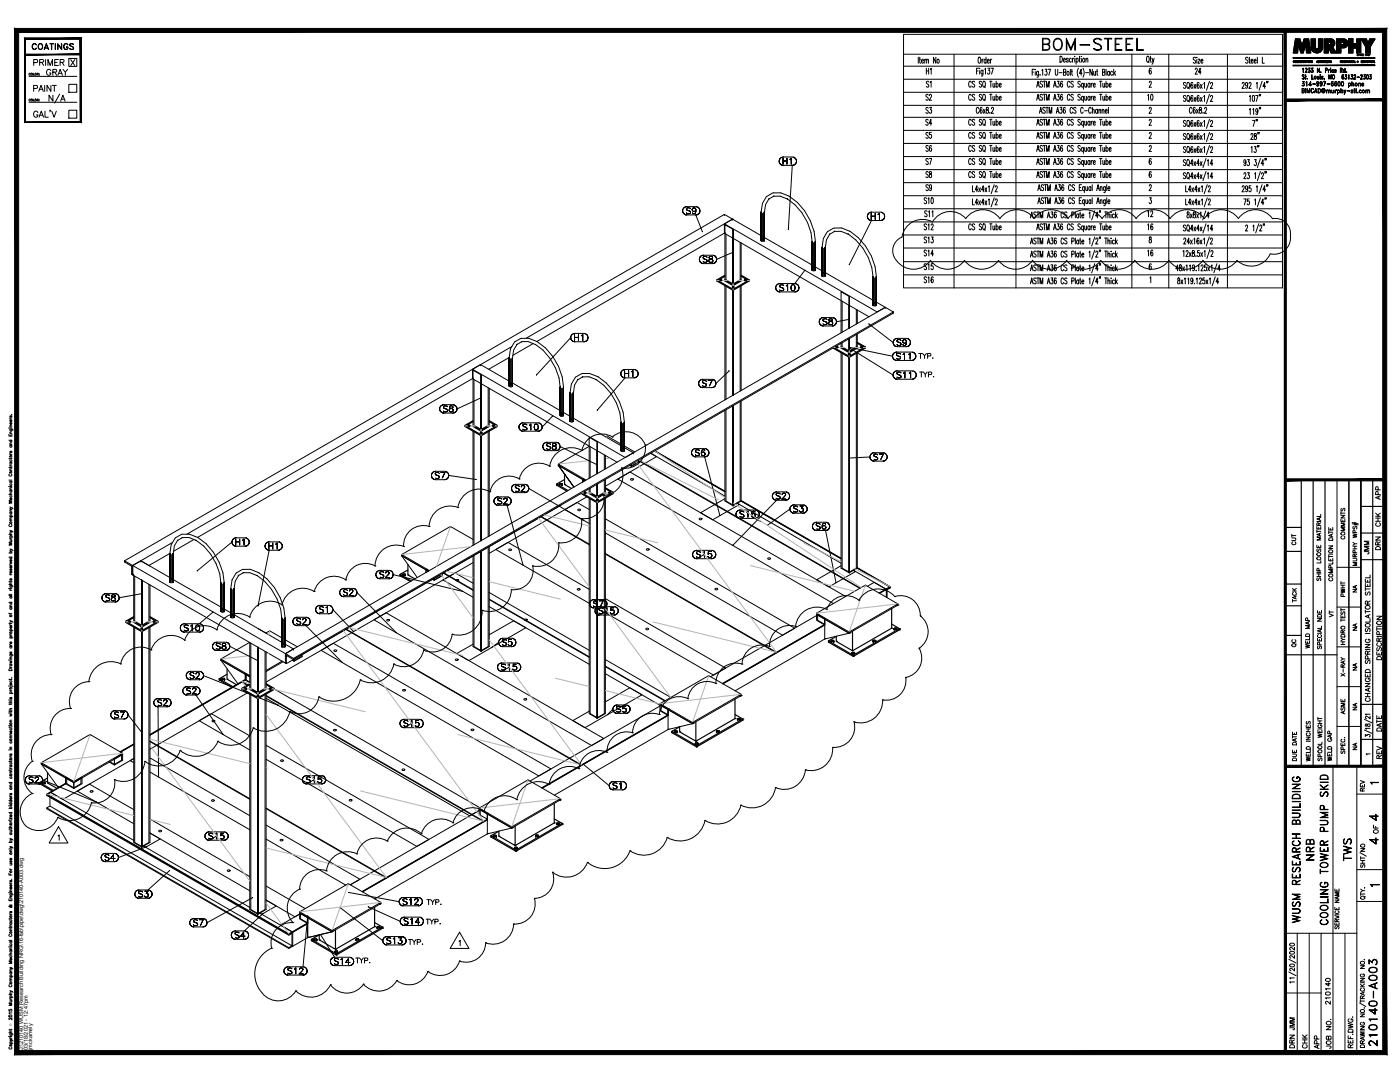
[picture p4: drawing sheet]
<svg xmlns="http://www.w3.org/2000/svg" width="559mm" height="432mm" viewBox="0 0 559 432" stroke-linecap="round" stroke-linejoin="round" font-family="sans-serif">
<defs><g id="words">
<text font-size="8.4" x="414.9" y="21.2">BOM-STEEL</text>
<g font-size="7.1">
<text x="18.3" y="42.3">N/A</text>
<text x="550.7" y="418.7" transform="rotate(-90 550.7 418.7)">210140-A003</text>
</g>
<g font-size="6.6">
<text x="525.3" y="344.7" transform="rotate(-90 525.3 344.7)">NRB</text>
<text x="540.5" y="344.7" transform="rotate(-90 540.5 344.7)">TWS</text>
<text x="520" y="369.4" transform="rotate(-90 520 369.4)">WUSM RESEARCH BUILIDING</text>
<text x="530.9" y="370.4" transform="rotate(-90 530.9 370.4)">COOLING TOWER PUMP SKID</text>
</g>
<g font-size="5.7">
<text x="11.6" y="21.2">COATINGS</text>
<text x="12.3" y="27.5">PRIMER</text>
<text x="17.3" y="31.4">GRAY</text>
<text x="12.3" y="37.7">PAINT</text>
<text x="368.3" y="41.3">S2</text>
<text x="368.3" y="46.6">S3</text>
<text x="368.3" y="51.2">S4</text>
<text x="368.3" y="56.4">S5</text>
<text x="368.3" y="61.7">S6</text>
<text x="368.3" y="67">S7</text>
<text x="545.4" y="328.8">4</text>
<text x="545.4" y="338">4</text>
</g>
<g font-size="5.3">
<text x="475.9" y="30.7">24</text>
<text x="461.1" y="41.3" transform="rotate(-90 461.1 41.3)">10</text>
<text x="368.3" y="72">S8</text>
<text x="372.5" y="77.3" transform="rotate(-90 372.5 77.3)">S9</text>
<text x="461.1" y="87.8" transform="rotate(-90 461.1 87.8)">12</text>
<text x="461.1" y="93.1" transform="rotate(-90 461.1 93.1)">16</text>
<text x="367.6" y="98.1">S13</text>
<text x="461.1" y="103.4" transform="rotate(-90 461.1 103.4)">16</text>
<text x="367.6" y="113.9">S16</text>
<text x="365.5" y="144.3">TYP.</text>
<text x="365.8" y="151.7">TYP.</text>
<text x="552.4" y="293.2" transform="rotate(-90 552.4 293.2)">DATE</text>
<text x="552.4" y="304.1" transform="rotate(-90 552.4 304.1)">REV</text>
<text x="169.3" y="362.3">TYP.</text>
<text x="169" y="370.1">TYP.</text>
<text x="161.9" y="378.2">TYP.</text>
<text x="140.8" y="385.6">TYP.</text>
<text x="532" y="402.2" transform="rotate(-90 532 402.2)">210140</text>
<text x="522.8" y="419.5" transform="rotate(-90 522.8 419.5)">CHK</text>
<text x="532.3" y="419.5" transform="rotate(-90 532.3 419.5)">JOB NO.</text>
</g>
<g font-size="4.9">
<text x="372.5" y="30.7" transform="rotate(-90 372.5 30.7)">H1</text>
<text x="372.5" y="36" transform="rotate(-90 372.5 36)">S1</text>
<text x="502.7" y="51.9" transform="rotate(-90 502.7 51.9)">7&quot;</text>
<text x="551.7" y="200.4" transform="rotate(-90 551.7 200.4)">APP</text>
<text x="551.7" y="211.3" transform="rotate(-90 551.7 211.3)">CHK</text>
<text x="518.2" y="218.7" transform="rotate(-90 518.2 218.7)">CUT</text>
<text x="551.7" y="220.5" transform="rotate(-90 551.7 220.5)">DRN</text>
<text x="547.2" y="222.2" transform="rotate(-90 547.2 222.2)">JMM</text>
<text x="542.6" y="237.4" transform="rotate(-90 542.6 237.4)">NA</text>
<text x="533" y="247.3" transform="rotate(-90 533 247.3)">VT</text>
<text x="542.6" y="252.9" transform="rotate(-90 542.6 252.9)">NA</text>
<text x="518.2" y="259.3" transform="rotate(-90 518.2 259.3)">QC</text>
<text x="542.6" y="268.8" transform="rotate(-90 542.6 268.8)">NA</text>
<text x="542.6" y="284.7" transform="rotate(-90 542.6 284.7)">NA</text>
<text x="542.6" y="300.6" transform="rotate(-90 542.6 300.6)">NA</text>
<text x="551" y="333.7" transform="rotate(-90 551 333.7)">OF</text>
<text x="517.5" y="412" transform="rotate(-90 517.5 412)">JMM</text>
<text x="517.5" y="419.5" transform="rotate(-90 517.5 419.5)">DRN</text>
<text x="527.4" y="419.8" transform="rotate(-90 527.4 419.8)">APP</text>
<text x="540.8" y="419.5" transform="rotate(-90 540.8 419.5)">REF.DWG.</text>
</g>
<g font-size="4.4">
<text x="537.6" y="216.3" transform="rotate(-90 537.6 216.3)">COMMENTS</text>
<text x="537.6" y="239.2" transform="rotate(-90 537.6 239.2)">PWHT</text>
<text x="518.2" y="241.7" transform="rotate(-90 518.2 241.7)">TACK</text>
<text x="523.5" y="260" transform="rotate(-90 523.5 260)">WELD MAP</text>
<text x="537.6" y="258.6" transform="rotate(-90 537.6 258.6)">HYDRO TEST</text>
<text x="537.6" y="270.9" transform="rotate(-90 537.6 270.9)">X-RAY</text>
<text x="537.6" y="286.1" transform="rotate(-90 537.6 286.1)">ASME</text>
<text x="518.2" y="304.8" transform="rotate(-90 518.2 304.8)">DUE DATE</text>
<text x="528.5" y="304.8" transform="rotate(-90 528.5 304.8)">SPOOL WEIGHT</text>
<text x="532.3" y="304.8" transform="rotate(-90 532.3 304.8)">WELD GAP</text>
<text x="537.6" y="302" transform="rotate(-90 537.6 302)">SPEC.</text>
<text x="545.4" y="316.8" transform="rotate(-90 545.4 316.8)">REV</text>
</g>
<text font-size="4" x="545.7" y="314.3">1</text>
<text font-size="3.5" x="545.7" y="354.9">1</text>
<text font-size="3.1" x="544" y="302.3">1</text>
<g font-size="2.2">
<text x="9.3" y="419" transform="rotate(-90 9.3 419)">J:\210140 WUSM Research Building NRG\16-fab\pipe\dwg\210140-A003.dwg</text>
<text x="11.2" y="419" transform="rotate(-90 11.2 419)">03/18/2021 - 12:47pm</text>
<text x="12.9" y="418.9" transform="rotate(-90 12.9 418.9)">jmckamely</text>
</g>
<text font-size="1.3" x="4.7" y="409.4" transform="rotate(-90 4.7 409.4)">Ó</text>
</g></defs>
<!-- layer: AR-STL -->
<g fill="none" stroke="#000" stroke-width=".4">
<path d="M306.9 79.4l-1.3 2.2-.5 3.2v-.2v10.1M308.8 78.3l-2 1.2 .2-.2M308.9 78.2l-.2 .1h2.7l2.8 1.1a21.8 21.8 0 0 1 10 17.2v-.2M311 64.3l.1 .6-.1-.6M311.1 63.8l-.1 .5 .1-.5M311.1 64.9l.2 .4-.2-.4M311.3 63.4l-.2 .4 .2-.4M311.3 65.3l.4 .4-.4-.4M311.7 63l-.4 .4 .4-.4M311.7 65.7l.5 .2-.5-.2M312.2 62.7l-.5 .3 .5-.3M312.2 65.9l.5 .1-.5-.1"/>
<path d="M312.5 63.2v2.3v-2.3M312.5 64.3h1.6h-1.6M312.7 62.7h-.5h.5M312.7 66h3.5M312.7 62.7h3.5M314.1 63.2v2.3v-2.3M315.3 63.6l.2-.1-.2 .1M315.5 63.5l.3-.3-.3 .3M315.8 63.2v2.3v-2.3M316.2 66l.5-.1-.5 .1M316.2 66l-1.5 25.5M316.7 62.7h-.5h.5"/>
<path d="M316.7 65.9l.5-.2-.5 .2M317.2 63l-.5-.3 .5 .3M317.2 65.7l.4-.4-.4 .4M317.6 63.4l-.4-.4 .4 .4M317.6 65.3l.2-.4-.2 .4M317.8 63.8l-.2-.4 .2 .4M317.8 64.9l.1-.6-.1 .6M317.9 64.3l-.1-.5 .1 .5M272.5 84.1v.5v-.5M272.5 83.6v.5v-.5M272.5 84.6l.3 .5-.3-.5M272.8 83.1l-.3 .5 .3-.5"/>
<path d="M272.8 85.1l.4 .4-.4-.4M273.2 82.8l-.4 .3 .4-.3M273.2 85.5l.4 .2-.4-.2M273.6 82.6l-.4 .2 .4-.2M273.6 85.7l.6 .1-.6-.1M274 83.3v.2v-.2M274 83.5l.1 .2-.1-.2M274.1 83.7h.1M274.2 82.5l-.6 .1 .6-.1M274.2 85.8h3.5M274.2 82.5h3.5M274.2 83.1l-.2 .2 .2-.2"/>
<path d="M274.2 85.2l-.2-.2 .2 .2M274.2 83.8l.2 .1-.2-.1M274.4 83.9l.7 .3-.7-.3M274.6 82.9l-.4 .2 .4-.2M274.6 85.3l-.4-.1 .4 .1M275 82.9h-.4h.4M275 85.3h-.4h.4M275.1 84.2l.3 .1-.3-.1M275.4 83.1l-.4-.2 .4 .2M275.4 85.2l-.4 .1 .4-.1M275.4 84.3h.1M275.5 84.4l.1 .2-.1-.2"/>
<path d="M275.6 83.3l-.2-.2 .2 .2M275.6 85l-.2 .2 .2-.2M275.6 84.6v.4v-.4M276.3 83.7h.1M276.3 83.6l.1-.3-.1 .3M276.4 84.1l-.1-.4 .1 .4M276.4 83.3l.2-.2-.2 .2M276.4 85l.4 .3zM276.6 84.3l-.2-.2 .2 .2M276.6 83.1l.3-.2-.3 .2M276.9 84.4l-.3-.1 .3 .1M276.9 82.9h.1"/>
<path d="M277.1 85.3h-.3h.3M277.1 84.4h.1M277.1 82.9l.3 .2-.3-.2M277.4 84.3l-.3 .1 .3-.1M277.4 85.2l-.3 .1 .3-.1M277.4 83.1l.2 .2-.2-.2M277.6 84.1l-.2 .2 .2-.2M277.6 84.8l-.2 .4 .2-.4M277.6 83.3v.8zM277.7 85.8l.5-.1-.5 .1M277.7 85.8l2.6 6.6M277.7 84.3l-.1 .5 .1-.5"/>
<path d="M277.7 83.7v.6v-.6M278.2 82.6l-.5-.1 .5 .1M278.2 85.7l.5-.2-.5 .2M278.7 82.8l-.5-.2 .5 .2M278.7 85.5l.4-.4-.4 .4M279.1 83.1l-.4-.3 .4 .3M279.1 85.1l.2-.5-.2 .5M279.3 83.6l-.2-.5 .2 .5M279.3 84.6l.1-.5-.1 .5M279.4 84.1l-.1-.5 .1 .5M280.4 92.4h.1M289.1 85.6v.5"/>
<path d="M289.1 89.3v3.8M289.1 93l-74.8 43.3M289.3 89.7l3.3 1.9v21.9l-3.3-1.8zM289.6 92.8l-.5 .3 57.7 33.3M289.8 93.4v18.3l2.8 1.6v-18.2M292.4 87.5l-3.3 1.8 61 35.2 3.3-1.9-3.6-2M292.4 87.5h.1M292.4 87.5l11.4 6.5M292.4 87.5v.4M292.6 91.6v21.9zM295.4 96.7v15l-2.8 1.6M295.8 96.9v14.8l-3.2 1.8"/>
<path d="M303.8 84.6v10.1zM303.8 94.7v-9.9a7 7 0 0 1 4.9-7.8h2.9a20.3 20.3 0 0 1 13.4 15.4l.5 4.2M303.8 84.6v9.9zM303.8 84.8v9.9zM303.8 94.5l.2 .4zM303.8 84.6v10.1M303.8 94.7l.2 .2M303.8 94.6v1.5v-1.4l.2 .2M303.8 96v-1.4v1.4M303.8 94.6v1.5M303.8 94.6l.2 .3zM303.8 94.6v1.4"/>
<path d="M304 85v9.9l.3 .1-.3-.1M304 94.9l.3 .1-.3-.1v1.4M304.3 85.1v9.9h.3h-.3h.3h-.3v1.4M304.5 95l.6-.3zM304.6 85.1v9.9l.3-.1-.3 .1 .3-.1-.3 .1v1.4M304.9 94.9l.2-.2-.2 .2M304.9 85v11.3M305.1 96v-1.4v1.5M305.1 84.8v11.2M305.1 94.7l-.6 .3 .4-.1M305.1 94.7l-.2 .2M305.1 84.6v10.1z"/>
<path d="M305.1 94.7v1.4M305.1 94.8l19.1 11M324.2 96.4v10.1zM324.2 96.4v11.5M324.2 96.6v11.3M324.2 96.4v9.9zM324.4 96.8v9.9l.3 .1-.3-.1v1.4M324.7 96.9v9.9h.3h-.3v1.4M325 96.9v9.9l.3-.1-.3 .1v1.4M325.3 96.8v11.3M325.5 96.4v11.3M325.5 96.6v-.2v10.1"/>
<path d="M325.5 96.4v10.1zM325.5 96.6v11.3M328.1 98.7v10.1zM328.1 98.7v9.8zM328.1 98.9v9.9zM328.1 98.7v11.3M328.3 99.1v9.8l.3 .2-.3-.2M328.6 99.1v10h.3h-.3h.3h-.3v1.3M328.9 99.1v10l.3-.2-.3 .2 .3-.1-.3 .1v1.3M329.2 99.1v9.8l.2-.1-.6 .3 .6-.4-.2 1.7M329.4 98.9v-.2v10.1M329.4 98.7v10.1z"/>
<path d="M331.2 93.5l-1.3 2.2-.5 3.2v-.2v11.4M333.2 92.3l-2.1 1.2 .2-.2M333.2 92.3h-.2h2.7l3 1.2-.2-.1a22 22 0 0 1 10 17.2v9.7M346.2 86.3l.1 .6-.1-.6M346.3 85.8l-.1 .5 .1-.5M346.3 86.9l.2 .4-.2-.4M346.5 85.3l-.2 .5 .2-.5M346.5 87.3l.4 .4-.4-.4M346.9 85l-.4 .3 .4-.3M346.9 87.7l.4 .2-.4-.2M347.3 84.8l-.4 .2 .4-.2M347.3 87.9l.6 .1-.6-.1"/>
<path d="M347.7 85.1v2.4v-2.4M347.7 86.3h1.6h-1.6M347.9 84.7l-.6 .1 .6-.1M347.9 84.7h3.6M349.3 85.1v2.4v-2.4M350.4 85.6l.3-.1-.3 .1M350.7 85.5l.3-.4-.3 .4M351 85.1v2.4v-2.4M351.5 88l.5-.1-.5 .1M351.5 88h-3.6l-8.9 17.6M352 84.8l-.5-.1 .5 .1M352 87.9l.4-.2-.4 .2"/>
<path d="M352.4 85l-.4-.2 .4 .2M352.4 87.7l.4-.4-.4 .4M352.8 85.3l-.4-.3 .4 .3M352.8 87.3l.2-.4-.2 .4M353 85.8l-.2-.5 .2 .5M353 86.9l.1-.6-.1 .6M353.1 86.3l-.1-.5 .1 .5M279.1 103.5l.1 .5-.1-.5M279.2 103l-.1 .5 .1-.5M279.2 104l.2 .5-.2-.5M279.4 102.5l-.2 .5 .2-.5M279.4 104.5l.4 .4-.4-.4"/>
<path d="M279.8 102.2l-.4 .3 .4-.3M279.8 104.9l.5 .2-.5-.2M280.3 101.9l-.5 .3 .5-.3M280.3 105.1l.5 .1-.5-.1M280.7 102.7v.2v-.2M280.7 102.9l.1 .2-.1-.2M280.8 103.1h.1M280.8 101.9h-.5h.5M280.8 105.2h3.6M280.8 101.9h3.6M280.9 102.4l-.2 .3 .2-.3M280.9 104.6l-.2-.2 .2 .2"/>
<path d="M280.9 103.3h.2h-.2M281.1 103.3l.7 .3-.7-.3M281.2 102.3l-.3 .1 .3-.1M281.2 104.7l-.3-.1 .3 .1M281.7 102.3h-.5h.5M281.7 104.7h-.5h.5M281.8 103.6l.2 .1-.2-.1M282 102.4l-.3-.1 .3 .1M282 104.6l-.3 .1 .3-.1M282 103.7h.1M282.1 103.8l.1 .2-.1-.2M282.2 102.7l-.2-.3 .2 .3"/>
<path d="M282.2 104.4l-.2 .2 .2-.2M282.2 104v.4v-.4M282.9 104.3v-.4v.4M282.9 103.9l.1-.2-.1 .2M283 104.5l-.1-.2 .1 .2M283 102.7v.2v-.2M283 102.9l.2 .2-.2-.2M283 103.7l.3-.2-.3 .2M283.2 102.4l-.2 .3 .2-.3M283.2 104.6h.1M283.2 103.1l.2 .2-.2-.2M283.3 103.5l.3-.2-.3 .2"/>
<path d="M283.4 103.3h.4h-.4M283.5 102.3l-.3 .1 .3-.1M283.5 104.7l-.3-.1 .3 .1M283.6 103.3h.5h-.5M283.8 103.3l.4 .2-.4-.2M283.9 104.7h-.4h.4M283.9 102.3h-.4h.4M284.1 103.3l.2-.2-.2 .2M284.2 103.5l.2 .2-.2-.2M284.3 104.6l-.4 .1 .4-.1M284.3 102.4l-.4-.1 .4 .1M284.3 103.1l.1-.2-.1 .2"/>
<path d="M284.4 105.2l.5-.1-.5 .1M284.4 104.5h.1M284.4 102.7l-.1-.3 .1 .3M284.4 103.7l.1 .2-.1-.2M284.4 102.9v-.2v.2M284.5 104.3l-.1 .2 .1-.2M284.5 103.9v.4v-.4M284.9 101.9h-.5h.5M284.9 105.1l.5-.2-.5 .2M285.4 102.2l-.5-.3 .5 .3M285.4 104.9l.3-.4-.3 .4M285.7 102.5l-.3-.3 .3 .3"/>
<path d="M285.7 104.5l.3-.5-.3 .5M286 103l-.3-.5 .3 .5M286 104v-.5v.5M286.3 112l-.2 .1v-.4l6.5 3.7v.5l-6.5-3.8M287.5 111.8h.5a.3 .3 0 0 1-.3 .3 .3 .3 0 0 1-.3-.3zM289.3 110l-3.2 1.9 6.5 3.8 6.5-3.8-3.3-1.9M289.3 114v45.6M289.3 110.3l-2.8 1.6M289.3 109.8l-3.2 1.9M289.8 111.9l-.5 .2 3.3 1.9M289.8 114.3v45M289.9 112l-.1 .1 2.8 1.7"/>
<path d="M292.3 114.4l.6-.1a.3 .3 0 0 1-.3 .4 .3 .3 0 0 1-.3-.3zM292.5 100.7l-6.5 2.8v-.5v.5M292.6 113.8v.2M295.2 112l.2 .1-2.8 1.7M295.4 111.9l.4 .2-3.2 1.9M295.4 114.3v41.8M295.8 109.8l3.3 1.9v.4l-.2-.1M295.8 114v41.8M295.8 110.3l2.9 1.6M299.1 112.1l-6.5 3.8v41.8M299.1 111.7l-6.5 3.7M309.6 114.9l.1 .5-.1-.5"/>
<path d="M309.7 114.3l-.1 .6 .1-.6M309.7 115.4l.2 .4-.2-.4M309.9 113.8l-.2 .5 .2-.5M309.9 115.8l.4 .4-.4-.4M310.3 113.5l-.4 .3 .4-.3M310.3 116.2l.5 .2-.5-.2M310.8 113.2l-.5 .3 .5-.3M310.8 116.4l.5 .1-.5-.1M311.2 114v.2v-.2M311.2 114.2l.1 .2-.1-.2M311.3 113.2h-.5h.5M311.3 116.5h5.9"/>
<path d="M311.3 114.4h.1M311.4 113.7l-.2 .3 .2-.3M311.4 115.9l-.2-.2 .2 .2M311.4 114.6l.3 .1-.3-.1M311.7 114.7l.6 .2-.6-.2M311.8 113.6l-.4 .1 .4-.1M311.8 116l-.4-.1 .4 .1M312.2 113.6h-.4h.4M312.2 116h-.4h.4M312.3 114.9l.2 .1-.2-.1M312.5 113.7l-.3-.1 .3 .1M312.5 115.9l-.3 .1 .3-.1"/>
<path d="M312.5 115h.1M312.7 115.1l.1 .3-.1-.3M312.8 114l-.3-.3 .3 .3M312.8 115.7l-.3 .2 .3-.2M312.8 115.4v.3v-.3M313.8 114.1l.2-.1-.2 .1M314 114l.4-.4-.4 .4M314.4 113.6v2.4v-2.4M315.7 114.7v.3v-.3M315.7 115l.1 .6-.1-.6M315.8 114.1l-.1 .6 .1-.6M315.8 115.6l.3 .3-.3-.3"/>
<path d="M316.1 113.7l-.3 .4 .3-.4M316.1 115.9l.3 .1-.3-.1M316.4 113.6l-.3 .1 .3-.1M316.4 116h.3h-.3M316.7 113.6h-.3h.3M316.7 116l.3-.1-.3 .1M317 113.7l-.3-.1 .3 .1M317 115.9l.2-.3-.2 .3M317.2 114.1l-.2-.4 .2 .4M317.2 115.6l.1-.6-.1 .6M317.2 116.5l.6-.1-.6 .1M317.3 114.7l-.1-.6 .1 .6"/>
<path d="M317.3 115v-.3v.3M317.8 113.2h-.6h.6M317.8 116.4l.4-.2-.4 .2M318.2 113.5l-.4-.3 .4 .3M318.2 116.2l.4-.4-.4 .4M318.6 113.8l-.4-.3 .4 .3M318.6 115.8l.2-.4-.2 .4M318.8 114.3l-.2-.5 .2 .5M318.8 115.4l.1-.5-.1 .5M318.9 114.9l-.1-.6 .1 .6M321.2 108l-4 5.2h-5.9M324.2 106.3v1.6z"/>
<path d="M324.2 107.7v-1.4v1.4M324.2 107.7v-11.1v11.3M324.7 106.8l-.3-.1 .3 .1M325 106.8h-.3h.3M325.3 106.7l.2-.2-.2 .2M325.3 106.7l-.3 .1 .3-.1M325.5 107.7v-1.4v1.6M325.5 106.3v1.5M325.5 106.5l-.2 .2 .2-.2M325.5 106.3v.2v-.2M325.5 106.6l2.6 1.5M328.1 108.6v1.6v-1.4l.2 .1"/>
<path d="M328.1 110v-1.4v1.4M328.1 108.5l.2 .4zM328.1 108.6v1.6M328.3 108.9l-.2-10a7.6 7.6 0 0 1 4.6-7.8 8.4 8.4 0 0 1 6.6 1.3 22.8 22.8 0 0 1 10.5 18.2M328.3 109l.3 .1-.3-.1v1.4M328.8 109.1l.6-.4zM329.4 108.8v1.4M329.4 108.6v1.6zM329.4 108.8v-.2v.2M329.4 108.8l19.1 11M339 118.3v12.6M348.5 110.6v9.9z"/>
<path d="M348.5 110.6v9.8M348.5 110.4l.2 10.3zM348.7 110.8v9.9l.3 .1-.3-.1v1.4M349 110.9v9.9h.3h-.3v1.4M349.3 110.9v9.9l.3-.1-.3 .1v1.4M349.6 110.8v9.9M349.8 110.6v9.9M349.8 110.4v10.1zM349.8 110.4v10.1M204.3 138.3l-129.7 74.9M206.3 137.5l-1.3 2.2-.4 3-.1 11.3M208.3 136.4l-2.1 1.1 .2-.2"/>
<path d="M208.4 136.3l-.3 .1 2.7-.1 3 1.2-.1-.1a22 22 0 0 1 9.9 17.2v-.2M210 135l82.4-47.5-3.3-1.9-239.4 138.2M212.8 137.1l-8.1 4.7M214.3 136.3a6.9 6.9 0 0 0-9 .4l-1.5 2.5-.6 3.5 .2 10.3M214.3 136.3a22.7 22.7 0 0 1 10.6 18.3M227.8 134.7l.1 .6-.1-.6M227.8 134.7l-13.6 14.9M227.9 134.2l-.1 .5 .1-.5M227.9 135.3l.2 .4-.2-.4M228.1 133.7l-.2 .5 .2-.5M228.1 135.7l.4 .4-.4-.4M228.5 133.4l-.4 .3 .4-.3"/>
<path d="M228.5 136.1l.4 .2-.4-.2M228.9 133.1l-.4 .3 .4-.3M228.9 136.3l.5 .1-.5-.1M229.3 133.5v2.4v-2.4M229.3 134.7h1.6h-1.6M229.4 133.1h-.5h.5M229.4 136.4h3.6M229.4 133.1h3.6M230.9 133.5v2.4v-2.4M232 134l.3-.1-.3 .1M232.3 133.9l.3-.4-.3 .4M232.6 133.5v2.4v-2.4"/>
<path d="M233 136.4l.6-.1-.6 .1M233.6 133.1h-.6h.6M233.6 136.3l.4-.2-.4 .2M234 133.4l-.4-.3 .4 .3M234 136.1l.4-.4-.4 .4M234.4 133.7l-.4-.3 .4 .3M234.4 135.7l.2-.4-.2 .4M234.6 134.2l-.2-.5 .2 .5M234.6 135.3l.1-.6-.1 .6M234.7 134.7l-.1-.5 .1 .5M327 128.4l.1 .5-.1-.5M327.1 127.9l-.1 .5 .1-.5"/>
<path d="M327.1 128.9l.2 .5-.2-.5M327.3 127.4l-.2 .5 .2-.5M327.3 129.4l.4 .4-.4-.4M327.7 127l-.4 .4 .4-.4M327.7 129.8l.4 .2-.4-.2M328.1 126.8l-.4 .2 .4-.2M328.1 130l.5 .1-.5-.1M328.5 127.6v.2v-.2M328.5 127.8l.1 .2-.1-.2M328.6 128h.1M328.6 126.7l-.5 .1 .5-.1M328.6 130.1h3.6"/>
<path d="M328.6 126.7h3.6M328.7 127.3l-.2 .3 .2-.3M328.7 129.5l-.2-.3 .2 .3M328.7 128.1l.2 .1-.2-.1M328.9 128.2l.7 .2-.7-.2M329.1 127.2l-.4 .1 .4-.1M329.1 129.6l-.4-.1 .4 .1M329.5 127.2h-.4h.4M329.5 129.6h-.4h.4M329.6 128.4l.3 .2-.3-.2M329.9 127.3l-.4-.1 .4 .1M329.9 129.5l-.4 .1 .4-.1"/>
<path d="M329.9 128.6h.1M329.9 128.7l.2 .2-.2-.2M330.1 127.6l-.2-.3 .2 .3M330.1 129.2l-.2 .3 .2-.3M330.1 128.9v.3v-.3M330.8 129.2v-.4v.4M330.8 128.8l.1-.2-.1 .2M330.9 129.4l-.1-.2 .1 .2M330.9 127.6v.2v-.2M330.9 127.8l.1 .2-.1-.2M330.9 128.6l.2-.2-.2 .2M331 127.3l-.1 .3 .1-.3"/>
<path d="M331 129.5h.1M331 128l.2 .1-.2-.1M331.1 128.4l.3-.2-.3 .2M331.2 128.1l.5 .1-.5-.1M331.3 127.2l-.3 .1 .3-.1M331.3 129.6l-.3-.1 .3 .1M331.4 128.2l.5-.1-.5 .1M331.7 128.2l.3 .2-.3-.2M331.8 129.6h-.5h.5M331.8 127.2h-.5h.5M331.9 128.1l.2-.1-.2 .1M332 128.4l.2 .2-.2-.2"/>
<path d="M332.1 129.5l-.3 .1 .3-.1M332.1 127.3l-.3-.1 .3 .1M332.1 128l.1-.2-.1 .2M332.2 130.1l.5-.1-.5 .1M332.2 129.4h.1M332.2 127.6l-.1-.3 .1 .3M332.2 128.6l.2 .2-.2-.2M332.2 127.8v-.2v.2M332.4 129.2l-.2 .2 .2-.2M332.4 128.8v.4v-.4M332.7 126.8l-.5-.1 .5 .1M332.7 130l.5-.2-.5 .2"/>
<path d="M332.9 138.7l6.1 3.5v.5l-6.6-3.8M333.2 127l-.5-.2 .5 .2M333.2 129.8l.3-.4-.3 .4M333.5 127.4l-.3-.4 .3 .4M333.5 129.4l.3-.5-.3 .5M333.8 127.9l-.3-.5 .3 .5M333.8 128.9l.1-.5-.1 .5M333.9 128.4l-.1-.5 .1 .5M336.1 138.7l-.4 .2 3.3 1.9M336.1 120.2v12.4M336.3 138.8l2.7 1.7M338.8 127.4h.1"/>
<path d="M338.8 127.5l-4.9 .9M339 135.2v5.1l-3.3-1.9v-1.4M339 130.9v-12.6l-3.3-1.9v16.4M339 135.2v4.9l-2.9-1.7v-1.6M339 135.2v5.1zM339 130.9v-9.1v9.1M339 138.9l17.4 10.7M339 138.6l17.2 3.6M341.6 138.8l.2 .1-2.8 1.6M341.8 138.7l.4 .2-3.2 1.9M341.8 123.4v5.9M341.8 133.5v4.9l-2.8 1.7"/>
<path d="M342.2 136.8l3.2 1.9-6.4 3.7-6.3-3.6M342.2 136.6l3.2 1.8v.5l-.2-.1M342.2 123.7v5.4M342.2 133.3v5.1l-3.2 1.9M342.2 137l2.8 1.7M345.4 138.9l-6.4 3.8M345.4 138.4l-6.4 3.8M346.9 129.3l9.6 7.4M348.5 120.3v1.6M348.5 120.3v-9.9v9.9M348.5 120.4v1.6zM348.5 120.4l.2 .3z"/>
<path d="M348.5 120.4v1.6M349 120.8l-.3-.1 .3 .1M349.3 120.8h-.3h.3M349.6 120.7l-.3 .1 .3-.1M349.6 120.7v1.4M349.8 120.4v1.6zM349.8 120.5l-.2 .2 .2-.2M349.8 120.4h.1M349.8 120.4v1.4M349.8 120.5l-.2 .2 .2-.2v1.5M353.4 122.6v.5M356.2 124.8l.4 .2-239.5 138.2-2.8-1.6v3.2"/>
<path d="M356.5 136.7l.1 .5-.1-.5M356.6 136.2l-.1 .5 .1-.5M356.6 137.2l.2 .5-.2-.5M356.6 124.5v.5M356.8 135.7l-.2 .5 .2-.5M356.8 137.7l.4 .3-.4-.3M357.2 135.3l-.4 .4 .4-.4M357.2 138l.4 .3-.4-.3M357.6 135.1l-.4 .2 .4-.2M357.6 138.3h.6h-.6M358 135.8v.3v-.3M358 136.1l.1 .2-.1-.2"/>
<path d="M358.1 136.3h.1M358.2 135l-.6 .1 .6-.1M358.2 138.3h3.5M358.2 135h3.5M358.3 135.6l-.3 .2 .3-.2M358.3 137.8l-.3-.3 .3 .3M358.3 136.4l.2 .1-.2-.1M358.5 136.5l.7 .2-.7-.2M358.6 135.5l-.3 .1 .3-.1M358.6 137.9l-.3-.1 .3 .1M359 135.5h-.4h.4M359 137.9h-.4h.4"/>
<path d="M359.2 136.7l.2 .2-.2-.2M359.4 135.6l-.4-.1 .4 .1M359.4 137.8l-.4 .1 .4-.1M359.4 136.9h.1M359.5 137l.1 .2-.1-.2M359.6 135.8l-.2-.2 .2 .2M359.6 137.5l-.2 .3 .2-.3M359.6 137.2v.3v-.3M360.3 136.3h.1M360.3 136.2l.1-.4-.1 .4M360.4 136.7l-.1-.4 .1 .4M360.4 135.8l.2-.2-.2 .2"/>
<path d="M360.4 137.5l.4 .4zM360.6 136.9l-.2-.2 .2 .2M360.6 135.6l.4-.1-.4 .1M361 137l-.4-.1 .4 .1M361 135.5h.1M361.1 137.9h-.3h.3M361.1 137h.1M361.1 135.5l.3 .1-.3-.1M361.4 136.9l-.3 .1 .3-.1M361.4 137.8l-.3 .1 .3-.1M361.4 135.6l.3 .2-.3-.2M361.7 136.7l-.3 .2 .3-.2"/>
<path d="M361.7 137.4l-.3 .4 .3-.4M361.7 135.8v.9zM361.7 138.3h.5h-.5M361.8 136.9l-.1 .5 .1-.5M361.8 136.3v.6v-.6M362.2 135.1l-.5-.1 .5 .1M362.2 138.3l.5-.3-.5 .3M362.7 135.3l-.5-.2 .5 .2M362.7 138l.4-.3-.4 .3M363.1 135.7l-.4-.4 .4 .4M363.1 137.7l.2-.5-.2 .5M363.3 136.2l-.2-.5 .2 .5"/>
<path d="M363.3 137.2l.1-.5-.1 .5M363.4 136.7l-.1-.5 .1 .5M188.6 151.1l-109.7 63.4M188.6 147.4v3.7M188.8 147.7l3.2 1.9v22l-3.2-1.8zM189 150.9l-.4 .2 57.7 33.3M189.2 151.5v18.3l2.8 1.6v-18.3v18.5v-22v22v-18.5M191.8 145.5l-3.2 1.9 61 35.2 3.2-1.9-3.6-2.1M191.8 145.5l11.4 6.6M191.8 145.5v.5M191.9 158.8h.1M191.9 158.8l-9.5 4.4"/>
<path d="M192 149.6h.1M194.9 154.8v15l-2.9 1.6M195.3 155v14.8l-3.3 1.8M203.2 142.7v9.9M203.2 142.9v9.9zM203.2 152.6v-9.9v9.9M203.2 142.7v10.1v-.2M203.2 152.6l.2 .4zM203.2 142.7l-8.1 4.7M203.2 142.7l.1 11.5M203.3 152.6v1.6zM203.4 153l-.1-.2v1.3"/>
<path d="M203.4 143.1v9.9l.3 .1-.4-.5 .4 .5-.3-.1v1.3M203.7 143.2v9.9h.3h-.3h.3h-.3v1.4M203.9 153.1l.7-.4zM204 143.2v9.9l.4-.1-.4 .1 .3-.1-.3 .1v1.4M204.4 143.1v9.9l.2-.2-.7 .3 .7-.4-.3 1.6M204.5 152.8v1.2M204.5 154v-1.4v1.6M204.5 152.8l19.1 11.1M204.6 152.8l-.3 .2 .2-.2v1.4M204.6 152.8v-10.1l-.1 11.5M204.6 142.7v10.1zM223.6 154.4v10.1z"/>
<path d="M223.6 154.4v9.9zM223.6 154.6l.2 10.1zM223.6 154.4v10.1M223.8 154.8v11.3M224.1 154.9v11.3M224.5 154.9v11.3M224.7 154.8v11.3M224.9 154.6v-.2v10.1M224.9 154.4v10.1zM224.9 154.4v11.5M227.5 156.7v10.1zM227.5 156.7v9.9z"/>
<path d="M227.5 156.9v9.9zM227.5 156.7v10.1M227.7 157.1v9.9l.3 .1-.3-.1M228 157.2v9.9h.4h-.4h.4h-.4v1.4M228.4 157.2v9.9l.3-.1-.3 .1 .2-.1-.2 .1v1.4M228.7 157.1v9.9M228.9 156.9v-.2v10.1M228.9 156.7v10.1zM230.6 151.5l-1.3 2.2-.4 3.2v-.2l-.1 11.4M232.6 150.4l-2.1 1.2 .2-.2M232.7 150.3l-.3 .1h2.7l3.1 1.2-.2-.1a21.5 21.5 0 0 1 9.9 17.2v-.2v9.9M247.8 149.1l.1 .5-.1-.5"/>
<path d="M247.9 148.6l-.1 .5 .1-.5M247.9 149.6l.2 .5-.2-.5M248.1 148.1l-.2 .5 .2-.5M248.1 150.1l.4 .4-.4-.4M248.5 147.8l-.4 .3 .4-.3M248.5 150.5l.5 .2-.5-.2M249 147.5l-.5 .3 .5-.3M249 150.7l.5 .1-.5-.1M249.3 147.9v2.4v-2.4M249.3 149.1h1.6h-1.6M249.5 147.4l-.5 .1 .5-.1M249.5 147.4h3.5"/>
<path d="M250.9 147.9v2.4v-2.4M252.1 148.4l.2-.1-.2 .1M252.3 148.3l.3-.4-.3 .4M252.6 147.9v2.4v-2.4M253 150.8l.5-.1-.5 .1M253 150.8h-3.5l-11 12.8M253.5 147.5l-.5-.1 .5 .1M253.5 150.7l.5-.2-.5 .2M254 147.8l-.5-.3 .5 .3M254 150.5l.4-.4-.4 .4M254.4 148.1l-.4-.3 .4 .3M254.4 150.1l.2-.5-.2 .5"/>
<path d="M254.6 148.6l-.2-.5 .2 .5M254.6 149.6l.1-.5-.1 .5M254.7 149.1l-.1-.5 .1 .5M278.8 153l.1 .5-.1-.5M278.9 152.5l-.1 .5 .1-.5M278.9 153.5l.2 .5-.2-.5M279.1 152.1l-.2 .4 .2-.4M279.1 154l.4 .4-.4-.4M279.5 151.7l-.4 .4 .4-.4M279.5 154.4l.5 .2-.5-.2M280 151.5l-.5 .2 .5-.2M280 154.6l.5 .1-.5-.1"/>
<path d="M280.4 152.2v.2v-.2M280.4 152.4l.1 .3-.1-.3M280.5 151.4l-.5 .1 .5-.1M280.5 152.7h.1M280.5 154.7h3.6M280.5 151.4h3.6M280.6 152l-.2 .2 .2-.2M280.6 154.1l-.2-.2 .2 .2M280.6 152.7l.2 .2-.2-.2M280.8 152.9l.7 .2-.7-.2M280.9 151.8l-.3 .2 .3-.2M280.9 154.2l-.3-.1 .3 .1"/>
<path d="M281.4 151.8h-.5h.5M281.4 154.2h-.5h.5M281.5 153.1l.2 .1-.2-.1M281.7 152l-.3-.2 .3 .2M281.7 154.1l-.3 .1 .3-.1M281.7 153.2h.1M281.9 153.3v.2v-.2M281.9 152.2l-.2-.2 .2 .2M281.9 153.9l-.2 .2 .2-.2M281.9 153.5v.4v-.4M282.7 151.8h1.5h-1.5M284.1 154.7l.5-.1-.5 .1"/>
<path d="M284.2 151.8l-1.1 2.4 1.1-2.4M284.6 151.5l-.5-.1 .5 .1M284.6 154.6l.5-.2-.5 .2M285.1 151.7l-.5-.2 .5 .2M285.1 154.4l.4-.4-.4 .4M285.5 152.1l-.4-.4 .4 .4M285.5 154l.2-.5-.2 .5M285.7 152.5l-.2-.4 .2 .4M285.7 153.5v-.5v.5M285.7 153v-.5v.5M291 148h.1M291 148.1l-5.3 4.9"/>
<path d="M335.7 140.8v85.9l3.3 1.9v-85.9M336.1 141v85.7l2.9 1.6v-85.6M339 142.7v85.9zM339 140.5v.3M341.8 141v85.7l-2.8 1.6M342.2 140.8v85.9M356.2 142.2l.1 .5-.1-.5M356.3 141.6l-.1 .6 .1-.6M356.3 142.7l.3 .4-.3-.4M356.4 149.6l.1 .6-.1-.6M356.5 149.1l-.1 .5 .1-.5M356.5 150.2l.3 .4-.3-.4"/>
<path d="M356.6 141.2l-.3 .4 .3-.4M356.6 143.1l.4 .4-.4-.4M356.8 148.7l-.3 .4 .3-.4M356.8 150.6l.3 .4-.3-.4M357 140.8l-.4 .4 .4-.4M357 143.5l.4 .3-.4-.3M357.1 148.3l-.3 .4 .3-.4M357.1 151l.5 .3-.5-.3M357.4 140.6l-.4 .2 .4-.2M357.4 143.8h.5h-.5M357.6 148.1l-.5 .2 .5-.2M357.6 151.3h.5h-.5"/>
<path d="M357.8 141.3v.3v-.3M357.8 141.6l.1 .2-.1-.2M357.9 140.5l-.5 .1 .5-.1M357.9 141.8h.1M357.9 143.8h6M357.9 140.5h6M358 148.8v.3v-.3M358 149.1l.1 .2-.1-.2M358.1 141.1l-.3 .2 .3-.2M358.1 143.3l-.3-.3 .3 .3M358.1 141.9l.2 .1-.2-.1M358.1 148l-.5 .1 .5-.1"/>
<path d="M358.1 151.3h6M358.1 148h6M358.1 149.3h.1M358.3 148.6l-.3 .2 .3-.2M358.3 150.7l-.3-.2 .3 .2M358.3 149.4l.2 .1-.2-.1M358.3 142l.7 .2-.7-.2M358.4 141l-.3 .1 .3-.1M358.4 143.3h-.3h.3M358.5 149.5l.7 .2-.7-.2M358.6 148.5l-.3 .1 .3-.1M358.6 150.8l-.3-.1 .3 .1"/>
<path d="M358.9 141h-.5h.5M358.9 143.3h-.5h.5M359 142.2l.2 .1-.2-.1M359 148.5h-.4h.4M359 150.8h-.4h.4M359.2 149.7l.2 .1-.2-.1M359.2 141.1l-.3-.1 .3 .1M359.2 143.3h-.3h.3M359.2 142.3h.1M359.3 142.5l.1 .2-.1-.2M359.4 148.6l-.4-.1 .4 .1M359.4 150.7l-.4 .1 .4-.1"/>
<path d="M359.4 149.8h.1M359.4 141.3l-.2-.2 .2 .2M359.4 143l-.2 .3 .2-.3M359.4 142.7v.3v-.3M359.5 149.9l.1 .3-.1-.3M359.6 148.8l-.2-.2 .2 .2M359.6 150.5l-.2 .2 .2-.2M359.6 150.2v.3v-.3M360.4 141.4l.3-.1-.3 .1M360.6 148.9l.2-.1-.2 .1M360.7 141.3l.3-.3-.3 .3M360.8 148.8l.4-.3-.4 .3"/>
<path d="M361 141v2.3v-2.3M361.2 148.5v2.3v-2.3M362.7 141.4l.2-.1-.2 .1M362.9 148.9l.2-.1-.2 .1M362.9 141.3l.4-.3-.4 .3M363.1 148.8l.4-.3-.4 .3M363.3 141v2.3v-2.3M363.5 148.5v2.3v-2.3M175.5 163.2l.1 .5-.1-.5M175.6 162.6l-.1 .6 .1-.6M175.6 163.7l.2 .5-.2-.5M175.8 162.2l-.2 .4 .2-.4"/>
<path d="M175.8 164.2l.4 .3-.4-.3M176.2 161.8l-.4 .4 .4-.4M176.2 164.5l.5 .3-.5-.3M176.7 161.6l-.5 .2 .5-.2M176.7 164.8h.5h-.5M177 162.3v.3v-.3M177 162.6l.1 .2-.1-.2M177.1 162.8h.1M177.2 161.5l-.5 .1 .5-.1M177.2 164.8h3.5M177.2 161.5h3.5M177.2 162.1l-.2 .2 .2-.2"/>
<path d="M177.2 164.3l-.2-.3 .2 .3M177.2 162.9l.3 .1-.3-.1M177.5 163l.6 .2-.6-.2M177.6 162l-.4 .1 .4-.1M177.6 164.4l-.4-.1 .4 .1M178.1 162h-.5h.5M178.1 164.4h-.5h.5M178.1 163.2l.3 .2-.3-.2M178.4 162.1l-.3-.1 .3 .1M178.4 164.3l-.3 .1 .3-.1M178.4 163.4h.1M178.5 163.4l.1 .3-.1-.3"/>
<path d="M178.6 162.3l-.2-.2 .2 .2M178.6 164l-.2 .3 .2-.3M178.6 163.7v.3v-.3M179.3 163.9v-.3v.3M179.3 163.6l.1-.2-.1 .2M179.4 164.1l-.1-.2 .1 .2M179.4 162.3v.3v-.3M179.4 162.6l.1 .2-.1-.2M179.4 163.4l.2-.3-.2 .3M179.5 162.1l-.1 .2 .1-.2M179.5 164.3h.1M179.5 162.8l.2 .1-.2-.1"/>
<path d="M179.6 163.1l.4-.1-.4 .1M179.7 162.9l.5 .1-.5-.1M179.8 162l-.3 .1 .3-.1M179.8 164.4l-.3-.1 .3 .1M180 163l.4-.1-.4 .1M180.2 163l.4 .1-.4-.1M180.3 164.4h-.5h.5M180.3 162h-.5h.5M180.4 162.9l.2-.1-.2 .1M180.6 163.1l.2 .3-.2-.3M180.6 164.3l-.3 .1 .3-.1M180.6 162.1l-.3-.1 .3 .1"/>
<path d="M180.6 162.8l.2-.2-.2 .2M180.7 164.8h.5h-.5M180.8 164.1h.1M180.8 162.3l-.2-.2 .2 .2M180.8 163.4l.1 .2-.1-.2M180.8 162.6v-.3v.3M180.9 163.9l-.1 .2 .1-.2M180.9 163.6v.3v-.3M181.2 161.6l-.5-.1 .5 .1M181.2 164.8l.5-.3-.5 .3M181.7 161.8l-.5-.2 .5 .2M181.7 164.5l.4-.3-.4 .3"/>
<path d="M182.1 162.2l-.4-.4 .4 .4M182.1 164.2l.2-.5-.2 .5M182.3 162.6l-.2-.4 .2 .4M182.3 163.7l.1-.5-.1 .5M182.4 163.2l-.1-.6 .1 .6M185.8 170.1l-.3 .1v-.4l6.5 3.7v.4l-6.5-3.7M186.9 169.6l.6 .2-.6 .1zM188.8 168.1l-3.3 1.9 6.5 3.7 6.5-3.7-3.2-1.9M188.8 172.1v45.5M188.8 168.3l-2.8 1.7M188.8 167.9l-3.3 1.9M189.2 170l-.4 .2 3.2 1.9"/>
<path d="M189.2 172.3v45.1M189.4 170.1l-.2 .1 2.8 1.6M191.7 172.7l.6-.1a.3 .3 0 0 1-.3 .4 .3 .3 0 0 1-.3-.3zM192 171.8v.3M194.7 170.1l.2 .1-2.9 1.6M194.9 170l.4 .2-3.3 1.9M194.9 172.3v41.8M195.3 167.9l3.2 1.9v.4l-.2-.1M195.3 172.1v41.8M195.3 168.3l2.8 1.7M196.6 169.6h.5a.3 .3 0 0 1-.2 .3 .3 .3 0 0 1-.3-.2zM198.5 170.2l-6.5 3.7v41.9"/>
<path d="M198.5 169.8l-6.5 3.7M207.1 170.4l.1 .5-.1-.5M207.2 169.9l-.1 .5 .1-.5M207.2 170.9l.2 .5-.2-.5M207.4 169.5l-.2 .4 .2-.4M207.4 171.4l.4 .4-.4-.4M207.8 169.1l-.4 .4 .4-.4M207.8 171.8l.5 .2-.5-.2M208.3 168.8l-.5 .3 .5-.3M208.3 172l.5 .1-.5-.1M208.7 169.6v.2v-.2M208.7 169.8l.1 .2-.1-.2"/>
<path d="M208.8 168.7l-.5 .1 .5-.1M208.8 172.1h6M208.8 168.7h6M208.8 170h.1M209 169.3l-.3 .3 .3-.3M209 171.5l-.3-.2 .3 .2M209 170.1l.2 .2-.2-.2M209.2 170.3l.6 .2-.6-.2M209.3 169.2l-.3 .1 .3-.1M209.3 171.6l-.3-.1 .3 .1M209.7 169.2h-.4h.4M209.7 171.6h-.4h.4"/>
<path d="M209.8 170.5l.3 .1-.3-.1M210.1 169.3l-.4-.1 .4 .1M210.1 171.5l-.4 .1 .4-.1M210.1 170.6h.1M210.2 170.7l.1 .2-.1-.2M210.3 169.6l-.2-.3 .2 .3M210.3 171.3l-.2 .2 .2-.2M210.3 170.9v.4v-.4M211.3 169.7l.2-.1-.2 .1M211.5 169.6l.4-.4-.4 .4M211.9 169.2v2.4v-2.4M213.2 170.3v.3v-.3"/>
<path d="M213.2 170.6l.2 .6-.2-.6M213.4 169.7l-.2 .6 .2-.6M213.4 171.2l.2 .3-.2-.3M213.6 169.3l-.2 .4 .2-.4M213.6 171.5l.3 .1-.3-.1M213.9 169.2l-.3 .1 .3-.1M213.9 171.6h.3h-.3M214.2 169.2h-.3h.3M214.2 171.6l.3-.1-.3 .1M214.5 169.3l-.3-.1 .3 .1M214.5 171.5l.2-.3-.2 .3M214.7 169.7l-.2-.4 .2 .4"/>
<path d="M214.7 171.2l.1-.6-.1 .6M214.8 172.1l.5-.1-.5 .1M214.8 170.3l-.1-.6 .1 .6M214.8 170.6v-.3v.3M215.3 168.8l-.5-.1 .5 .1M215.3 172l.4-.2-.4 .2M215.7 169.1l-.4-.3 .4 .3M215.7 171.8l.4-.4-.4 .4M216.1 169.5l-.4-.4 .4 .4M216.1 171.4l.2-.5-.2 .5M216.3 169.9l-.2-.4 .2 .4M216.3 170.9l.1-.5-.1 .5"/>
<path d="M216.7 178.2v.5v-.5M216.7 177.7v.5v-.5M216.7 178.7l.3 .5-.3-.5M217 177.2l-.3 .5 .3-.5M217 179.2l.3 .3-.3-.3M217.3 176.8l-.3 .4 .3-.4M217.3 179.5l.5 .2-.5-.2M217.8 176.6l-.5 .2 .5-.2M217.8 179.7l.5 .1-.5-.1M218.2 177.3v.2v-.2M218.2 177.5l.1 .3-.1-.3M218.3 177.8h.1"/>
<path d="M218.3 176.5l-.5 .1 .5-.1M218.3 179.8h3.6M218.3 176.5h3.6M218.4 177.1l-.2 .2 .2-.2M218.4 179.2l-.2-.2 .2 .2M218.4 177.9l.3 .1-.3-.1M218.7 178l.6 .2-.6-.2M218.7 177l-.3 .1 .3-.1M218.7 179.4l-.3-.2 .3 .2M219.2 177h-.5h.5M219.2 179.4h-.5h.5M219.3 178.2l.2 .2-.2-.2"/>
<path d="M219.5 177.1l-.3-.1 .3 .1M219.5 179.2l-.3 .2 .3-.2M219.5 178.4h.1M219.7 178.5l.1 .2-.1-.2M219.8 177.3l-.3-.2 .3 .2M219.8 179l-.3 .2 .3-.2M219.8 178.7v.3v-.3M220.4 178.9v-.3v.3M220.4 178.6l.2-.2-.2 .2M220.6 179.2l-.2-.3 .2 .3M220.6 177.3v.2v-.2M220.6 177.5l.1 .3-.1-.3"/>
<path d="M220.6 178.4l.2-.3-.2 .3M220.6 166l-4.2 4.4-.1-.5 .1 .5M220.7 177.1l-.1 .2 .1-.2M220.7 179.2h.1M220.7 177.8l.2 .1-.2-.1M220.8 178.1l.3-.1-.3 .1M220.9 177.9l.5 .1-.5-.1M221 177l-.3 .1 .3-.1M221 179.4l-.3-.2 .3 .2M221.1 178l.5-.1-.5 .1M221.4 178l.3 .1-.3-.1M221.4 179.4h-.4h.4"/>
<path d="M221.4 177h-.4h.4M221.6 177.9l.2-.1-.2 .1M221.7 178.1l.2 .3-.2-.3M221.8 179.2l-.4 .2 .4-.2M221.8 177.1l-.4-.1 .4 .1M221.8 177.8l.1-.3-.1 .3M221.9 179.2h.1M221.9 177.3l-.1-.2 .1 .2M221.9 179.8l.5-.1-.5 .1M221.9 178.4l.1 .2-.1-.2M221.9 177.5v-.2v.2M222 178.9l-.1 .3 .1-.3"/>
<path d="M222 178.6v.3v-.3M222.4 176.6l-.5-.1 .5 .1M222.4 179.7l.5-.2-.5 .2M222.9 176.8l-.5-.2 .5 .2M222.9 179.5l.3-.3-.3 .3M223.2 177.2l-.3-.4 .3 .4M223.2 179.2l.3-.5-.3 .5M223.5 177.7l-.3-.5 .3 .5M223.5 178.7l.1-.5-.1 .5M223.6 178.2l-.1-.5 .1 .5M223.6 178.2l14.7 7.3M223.6 164.3v1.6v-1.4l.2 .2z"/>
<path d="M223.6 165.8v-1.4v1.4M223.6 165.8v-1.4v1.5M224.1 164.8l-.3-.1 .3 .1M224.5 164.8h-.4h.4M224.7 164.7l-.2 .1 .2-.1M224.9 164.4v1.5zM224.9 164.5l-.2 .2 .2-.2M224.9 164.4h.1M224.9 164.6l2.6 1.5M224.9 164.5l-.2 .2 .2-.2v1.4M227.5 166.8v-9.9a6.9 6.9 0 0 1 3.3-7.2 6.9 6.9 0 0 1 7.8 .6 22.7 22.7 0 0 1 10.6 18.4M227.5 166.6l.2 .4z"/>
<path d="M227.5 166.8l.2 .2M227.6 166.6v1.6v-1.4l.1 .2M227.6 168.1v-1.5v1.5M227.6 166.6v1.6M227.6 166.6l.2 .4zM227.6 166.6v1.5M227.8 167l.2 .1-.2-.1v1.4M228.2 167.1l.7-.3zM228.6 167l-.4 .1 .7-.3-.3 1.6M228.8 166.6v1.6zM228.8 166.8v-.2v.2M228.8 166.9l19.1 11"/>
<path d="M228.9 166.8l-.3 .2 .2-.2v1.4M235.2 178.1l-12.4 7.1 11.1 6.4M235.5 178.2v12.4M238.4 176.4v12.6M241.7 174.3l.6-.3 5.6 3.2M242.3 174v.5M247.9 168.7v9.9zM247.9 178.4l.2 .4-.2-.2v1.4M247.9 178.4v-9.9v9.9M247.9 168.5v10.1l.2 .2-.2-.2zM247.9 168.7v9.9M247.9 178.4v1.6z"/>
<path d="M247.9 178.4l.2 .4zM247.9 178.4v1.6M248.1 168.9v9.9l.3 .1-.3-.1v1.4M248.4 178.9l-.3-.1 .3 .1M248.4 169v9.9h.4h-.4v1.4M248.8 178.9h-.4h.4M248.8 169v9.9l.2-.1-.2 .1v1.4M249 178.8l-.2 .1 .2-.1M249 168.9v11.3M249.2 178.6v1.4M249.2 168.5v11.3M249.2 179.8v-1.4v1.6"/>
<path d="M249.2 168.7v11.2v-1.3M249.2 168.7v-.2v10.1M249.2 168.5v10.1zM249.2 178.6l-.2 .2 .2-.2M249.2 178.4v.2v-.2M249.2 178l4.2 2.4M261.5 179.9l27.8 16.1M276.4 179.7l-.3 .5 .3-.5M276.7 179.3l-.3 .4 .3-.4M277.2 179.1l-.5 .2 .5-.2M277.6 179.8v.2v-.2M277.7 179l-.5 .1 .5-.1"/>
<path d="M277.7 179h3.6M277.8 179.6l-.2 .2 .2-.2M278.1 179.5l-.3 .1 .3-.1M278.6 179.5h-.5h.5M278.9 179.6l-.3-.1 .3 .1M279.1 179.8l-.2-.2 .2 .2M280 180v.5v-.5M280.3 179.6l-.3 .4 .3-.4M280.6 179.5l-.3 .1 .3-.1M280.8 179.5h-.2h.2M281.2 179.6l-.4-.1 .4 .1M281.3 179.8l-.1-.2 .1 .2"/>
<path d="M281.8 179.1l-.5-.1 .5 .1M282.2 179.3l-.4-.2 .4 .2M282.6 179.7l-.4-.4 .4 .4M292.6 161.9v39.9l-3.3-1.9v-36.1M292.6 161.9v39.7l-2.8-1.7v-36.3M292.6 161.9v39.9zM295.4 160.3v39.6l-2.8 1.7M295.8 160.1v39.8M172.2 189.7l.1 .6-.1-.6M172.3 189.2l-.1 .5 .1-.5M172.3 190.3l.2 .5-.2-.5M172.5 188.8l-.2 .4 .2-.4"/>
<path d="M172.5 190.8l.4 .3-.4-.3M172.9 188.4l-.4 .4 .4-.4M172.9 191.1l.5 .2-.5-.2M173.4 188.2l-.5 .2 .5-.2M173.4 191.3l.5 .1-.5-.1M173.7 188.9v.2v-.2M173.7 189.1l.2 .3-.2-.3M173.9 188.1l-.5 .1 .5-.1M173.9 189.4h.1M173.9 191.4h3.6M173.9 188.1h3.6M173.9 188.7l-.2 .2 .2-.2"/>
<path d="M173.9 190.8l-.2-.2 .2 .2M173.9 189.5l.3 .1-.3-.1M174.2 189.6l.7 .2-.7-.2M174.3 188.6l-.4 .1 .4-.1M174.3 191l-.4-.2 .4 .2M174.8 188.6h-.5h.5M174.8 191h-.5h.5M174.9 189.8l.2 .1-.2-.1M175.1 188.7l-.3-.1 .3 .1M175.1 190.8l-.3 .2 .3-.2M175.1 189.9h.1M175.2 190l.1 .3-.1-.3"/>
<path d="M175.3 188.9l-.2-.2 .2 .2M175.3 190.6l-.2 .2 .2-.2M175.3 190.3v.3v-.3M176 188.6h1.6h-1.6M177.5 191.4l.5-.1-.5 .1M177.6 188.6l-1.2 2.4 1.2-2.4M178 188.2l-.5-.1 .5 .1M178 191.3l.4-.2-.4 .2M178.4 188.4l-.4-.2 .4 .2M178.4 191.1l.4-.3-.4 .3M178.8 188.8l-.4-.4 .4 .4M178.8 190.8l.2-.5-.2 .5"/>
<path d="M179 189.2l-.2-.4 .2 .4M179 190.3l.1-.6-.1 .6M179.1 189.7l-.1-.5 .1 .5 10.9 1.6M197.1 200l.1 .5-.1-.5M197.2 199.5l-.1 .5 .1-.5M197.5 199l-.3 .5 .3-.5M197.9 198.6l-.4 .4 .4-.4M198.3 198.4l-.4 .2 .4-.2M198.7 199.1v.2v-.2M198.7 199.3l.1 .3-.1-.3M198.8 199.6h.1M198.8 198.3l-.5 .1 .5-.1"/>
<path d="M198.8 198.3h3.6M198.9 198.9l-.2 .2 .2-.2M198.9 199.7l.2 .1-.2-.1M199.1 199.8l.7 .2-.7-.2M199.3 198.8l-.4 .1 .4-.1M199.7 198.8h-.4h.4M200 198.9l-.3-.1 .3 .1M200.3 199.1l-.3-.2 .3 .2M201.1 199.3h.1M201.1 199.2l.1-.2-.1 .2M201.2 199h.1M201.3 198.9l.2-.1-.2 .1"/>
<path d="M201.5 198.8h.5h-.5M202 198.8l.2 .1-.2-.1M202.2 198.9h.1M202.3 199.7l-.2 .3 .2-.3M202.3 199l.1 .2-.1-.2M202.4 199.5l-.1 .2 .1-.2M202.4 199.2v.3v-.3M202.9 198.4l-.5-.1 .5 .1M203.4 198.6l-.5-.2 .5 .2M203.8 199l-.4-.4 .4 .4M204 199.5l-.2-.5 .2 .5M204 200v-.5v.5"/>
<path d="M204.2 194.9l.1 .6-.1-.6M204.3 194.4l-.1 .5 .1-.5M204.3 195.5l.2 .4-.2-.4M204.5 194l-.2 .4 .2-.4M204.5 195.9l.4 .4-.4-.4M204.9 193.6l-.4 .4 .4-.4M204.9 196.3l.4 .3-.4-.3M205.3 193.4l-.4 .2 .4-.2M205.3 196.6h.5h-.5M205.7 194.1v.2v-.2M205.7 194.3l.1 .3-.1-.3M205.8 194.6h.1"/>
<path d="M205.8 193.3l-.5 .1 .5-.1M205.8 196.6h3.6M205.8 193.3h3.6M205.9 193.9l-.2 .2 .2-.2M205.9 196l-.2-.2 .2 .2M205.9 194.6l.2 .2-.2-.2M206.1 194.8l.7 .2-.7-.2M206.2 193.8l-.3 .1 .3-.1M206.2 196.1l-.3-.1 .3 .1M206.7 193.8h-.5h.5M206.7 196.1h-.5h.5M206.8 195l.3 .1-.3-.1"/>
<path d="M207.1 193.9l-.4-.1 .4 .1M207.1 196l-.4 .1 .4-.1M207.1 195.1h.1M207.1 195.2l.2 .3-.2-.3M207.3 194.1l-.2-.2 .2 .2M207.3 195.8l-.2 .2 .2-.2M207.3 195.5v.3v-.3M207.9 196.1h1.6h-1.6M208.1 194.3h.1M208.1 194.2l.1-.2-.1 .2M208.2 194h.1M208.3 193.9l.2-.1-.2 .1"/>
<path d="M208.5 193.8h.5h-.5M209 193.8l.2 .1-.2-.1M209.1 195l-1.2 1.1 1.2-1.1M209.2 193.9h.1M209.3 194.6l-.2 .4 .2-.4M209.3 194l.1 .2-.1-.2M209.4 196.6h.5h-.5M209.4 194.4l-.1 .2 .1-.2M209.4 194.2v.2v-.2M209.9 193.4l-.5-.1 .5 .1M209.9 196.6l.5-.3-.5 .3M210.4 193.6l-.5-.2 .5 .2"/>
<path d="M210.4 196.3l.3-.4-.3 .4M210.7 194l-.3-.4 .3 .4M210.7 195.9l.3-.4-.3 .4M211 194.4l-.3-.4 .3 .4M211 195.5l.1-.6-.1 .6M211.1 194.9l21.8 12.7-7.4-4.2 4.8-2.9 4.9 2.8M211.1 194.9l-.1-.5 .1 .5M222.8 185.2v.5l10.7 6.2-.9-.6v1.1M222.8 185.7l6.3 8.7-6.3-8.7 .5-.2zM223.3 185.5l-.5 .2 9.8 5.6 .4-.2-.4 .2M232.3 196.7l6.1 3.5v.5l-6.5-3.7M232.6 192.4v-1.1v1.1"/>
<path d="M233.2 196.4l.6-.1a.3 .3 0 0 1-.3 .4 .3 .3 0 0 1-.3-.3zM233.7 191.7l-.7-.4v.8M234.2 198.3l-38.9 22.5M235.2 198.8v86l3.2 1.8v-85.9M235.5 199.1v85.7l2.9 1.6v-85.7M235.5 196.7l-.3 .3 3.2 1.8M235.8 196.9l-.3 .1 2.9 1.6M238 199.5l.6-.1a.3 .3 0 0 1-.2 .4 .3 .3 0 0 1-.4-.3zM238.3 185.4h.1M238.4 193.2v5.2l-3.2-1.9v-1.4M238.4 189v-12.6l-3.2-1.9v16.4M238.4 193.2v4.9l-2.9-1.6v-1.6"/>
<path d="M238.4 193.2v5.2zM238.4 189v-9.1v9.1M238.4 198.6v.2M241 196.9l.2 .1-2.8 1.6M241.2 199.1v85.7l-2.8 1.6M241.2 196.7l.4 .3-3.2 1.8M241.2 181.5v5.9M241.2 191.6v4.9l-2.8 1.6M241.6 194.9l3.3 1.8-6.5 3.8-6.3-3.6M241.6 194.6l3.3 1.9v.5l-.2-.1M241.6 198.8v86l-3.2 1.8M241.6 181.7v5.4"/>
<path d="M241.6 191.3v5.2l-3.2 1.9M241.6 194l20.4-11.8-2.2-1.3 29.5 17.1M241.6 195.1l2.9 1.6M242.9 196.4l.6-.1a.3 .3 0 0 1-.2 .4 .3 .3 0 0 1-.4-.3zM244.9 197l-6.5 3.7M244.9 196.5l-6.5 3.7M251.5 185.6l.6 .3v-.6v.8l-.8-.3M252.8 180.7v.4M254.9 183.7v.6l-2.8 1.6M255.3 183.5v.8l-3.2 1.8M255.3 183.8l88.1 50.9M255.3 184.1l87.9 50.7"/>
<path d="M261.2 180l28.1 16.3M276 180.7l.1 .5-.1-.5M276.1 180.2l-.1 .5 .1-.5M276.1 181.2l.3 .5-.3-.5M276.4 181.7l.3 .3-.3-.3M276.7 182l.5 .2-.5-.2M277.2 182.2l.5 .1-.5-.1M277.6 180l.1 .3-.1-.3M277.7 180.3h.1M277.7 182.3h3.6M277.8 181.7l-.2-.2 .2 .2M277.8 180.4l.2 .1-.2-.1"/>
<path d="M278 180.5l.7 .2-.7-.2M278.1 181.9l-.3-.2 .3 .2M278.6 181.9h-.5h.5M278.7 180.7l.2 .1-.2-.1M278.9 181.7l-.3 .2 .3-.2M278.9 180.8h.1M279 181l.1 .2-.1-.2M279.1 181.5l-.2 .2 .2-.2M279.1 181.2v.3v-.3M280 180.5v.6v-.6M280 180.7v.8zM280 181.5l.3 .2-.3-.2"/>
<path d="M280.3 180.5l-.3 .2 .3-.2M280.3 181.7l.3 .2-.3-.2M280.6 180.4l-.3 .1 .3-.1M280.6 181.9h.1M280.8 180.4h.1M280.8 181.9l.3-.2-.3 .2M281.1 180.5l-.3-.1 .3 .1M281.1 181.7l.2-.2-.2 .2M281.3 182.3l.5-.1-.5 .1M281.3 182.3l6 23.4M281.3 180.7l-.2-.2 .2 .2M281.3 181.5l.1-.3-.1 .3"/>
<path d="M281.3 180.7l.1 .5zM281.8 182.2l.4-.2-.4 .2M282.2 182l.4-.3-.4 .3M282.6 181.7l.3-.5-.3 .5M282.9 180.2l-.3-.5 .3 .5M282.9 181.2l.1-.5-.1 .5M283 180.7l-.1-.5 .1 .5M289.3 199l-9.7 5.6 4.9 2.8 10.6-6.1-.8-.4 41.4 23.8M295.8 199.9l-3.2 1.9M295.8 199.9l39.9 23M295.8 200l39.9 23M295.8 199.7l39.9 23.1"/>
<path d="M308.3 198l.1 .5-.1-.5M308.4 197.4l-.1 .6 .1-.6M308.4 198.5l.2 .5-.2-.5M308.6 197l-.2 .4 .2-.4M308.6 199l.4 .3-.4-.3M309 196.6l-.4 .4 .4-.4M309 199.3l.4 .3-.4-.3M309.4 196.4l-.4 .2 .4-.2M309.4 199.6h.6h-.6M309.8 197.1v.3v-.3M309.8 197.4l.1 .2-.1-.2M309.9 197.6h.1"/>
<path d="M310 196.3l-.6 .1 .6-.1M310 196.3h3.5M310 196.9l-.2 .2 .2-.2M310 199.1l-.2-.3 .2 .3M310 197.7l.3 .1-.3-.1M310.3 197.8l.6 .2-.6-.2M310.4 196.8l-.4 .1 .4-.1M310.4 199.2l-.4-.1 .4 .1M310.8 196.8h-.4h.4M310.8 199.2h-.4h.4M310.9 198l.2 .2-.2-.2M311.1 196.9l-.3-.1 .3 .1"/>
<path d="M311.1 199.1l-.3 .1 .3-.1M311.1 198.2h.1M311.3 198.2l.1 .3-.1-.3M311.4 197.1l-.3-.2 .3 .2M311.4 198.8l-.3 .3 .3-.3M311.4 198.5v.3v-.3M312.1 199.2h1.5h-1.5M312.2 197.4h.1M312.2 197.2l.1-.2-.1 .2M312.3 197h.1M312.4 196.9l.2-.1-.2 .1M312.6 196.8h.5h-.5"/>
<path d="M313.1 196.8l.2 .1-.2-.1M313.2 198l-1.1 1.2 1.1-1.2M313.3 196.9h.1M313.4 197.7l-.2 .3 .2-.3M313.4 197l.2 .2-.2-.2M313.5 199.6h.5h-.5M313.5 199.6h-3.5l-17.5 18M313.6 197.5l-.2 .2 .2-.2M313.6 197.2v.3v-.3M314 196.4l-.5-.1 .5 .1M314 199.6l.5-.3-.5 .3M314.5 196.6l-.5-.2 .5 .2"/>
<path d="M314.5 199.3l.4-.3-.4 .3M314.9 197l-.4-.4 .4 .4M314.9 199l.2-.5-.2 .5M315.1 197.4l-.2-.4 .2 .4M315.1 198.5l.1-.5-.1 .5M315.2 198l-.1-.6 .1 .6M339 182.8h.1M347.2 182.4l.1 .5-.1-.5M347.2 182.4l-8.2 .4M347.3 181.9l-.1 .5 .1-.5M347.3 182.9l.2 .4-.2-.4M347.5 181.4l-.2 .5 .2-.5"/>
<path d="M347.5 183.3l.4 .4-.4-.4M347.9 181l-.4 .4 .4-.4M347.9 183.7l.5 .2-.5-.2M348.4 180.8l-.5 .2 .5-.2M348.4 183.9l.5 .1-.5-.1M348.7 181.5v.2v-.2M348.7 181.7l.2 .2-.2-.2M348.9 180.7l-.5 .1 .5-.1M348.9 181.9h.1M348.9 184h3.6M348.9 180.7h3.6M349 181.3l-.3 .2 .3-.2"/>
<path d="M349 183.4l-.3-.2 .3 .2M349 182.1l.2 .1-.2-.1M349.2 182.2l.7 .2-.7-.2M349.3 181.2l-.3 .1 .3-.1M349.3 183.6l-.3-.2 .3 .2M349.8 181.2h-.5h.5M349.8 183.6h-.5h.5M349.9 182.4l.2 .1-.2-.1M350.1 181.3l-.3-.1 .3 .1M350.1 183.4l-.3 .2 .3-.2M350.1 182.5h.1M350.2 182.6l.1 .3-.1-.3"/>
<path d="M350.3 181.5l-.2-.2 .2 .2M350.3 183.2l-.2 .2 .2-.2M350.3 182.9v.3v-.3M351 181.2h1.6h-1.6M352.5 184l.5-.1-.5 .1M352.6 181.2l-1.1 2.4 1.1-2.4M353 180.8l-.5-.1 .5 .1M353 183.9l.4-.2-.4 .2M353.4 181l-.4-.2 .4 .2M353.4 183.7l.4-.4-.4 .4M353.8 181.4l-.4-.4 .4 .4M353.8 183.3l.2-.4-.2 .4"/>
<path d="M354 181.9l-.2-.5 .2 .5M354 182.9l.1-.5-.1 .5M354.1 182.4l-.1-.5 .1 .5M68.8 216.5l-15.8 9.2-3.3-1.9M70.9 215.7l-1.3 2.1-.5 3.3v-.2v10.1M72.9 214.5l-2.1 1.2 .2-.2M72.9 214.5h-.3h2.8l2.8 1.1a21.8 21.8 0 0 1 10 17.2v-.2M77.4 215.3l-8.1 4.7M78.9 214.5a6.7 6.7 0 0 0-9.1 .3l-1.5 2.6-.5 3.5 .2 10.2M78.9 214.5a22.9 22.9 0 0 1 10.6 18.3M92.6 216.3l.1 .5-.1-.5M92.6 216.3l-13.9 11.5"/>
<path d="M92.7 215.8l-.1 .5 .1-.5M92.7 216.8l.2 .5-.2-.5M92.9 215.3l-.2 .5 .2-.5M92.9 217.3l.4 .4-.4-.4M93.3 215l-.4 .3 .4-.3M93.3 217.7l.4 .2-.4-.2M93.7 214.7l-.4 .3 .4-.3M93.7 217.9l.5 .1-.5-.1M94.1 215.1v2.4v-2.4M94.1 216.2h1.6h-1.6M94.2 214.6l-.5 .1 .5-.1M94.2 218h3.6"/>
<path d="M94.2 214.6h3.6M95.7 215.1v2.4v-2.4M96.8 215.6l.3-.1-.3 .1M97.1 215.5l.3-.4-.3 .4M97.4 215.1v2.4v-2.4M97.8 218l.5-.1-.5 .1M98.3 214.7l-.5-.1 .5 .1M98.3 217.9l.5-.2-.5 .2M98.8 215l-.5-.3 .5 .3M98.8 217.7l.4-.4-.4 .4M99.2 215.3l-.4-.3 .4 .3M99.2 217.3l.2-.5-.2 .5"/>
<path d="M99.4 215.8l-.2-.5 .2 .5M99.4 216.8l.1-.5-.1 .5M99.5 216.3l-.1-.5 .1 .5M105.8 217.9l.1 .5-.1-.5M105.9 217.4l-.1 .5 .1-.5M105.9 218.4l.2 .5-.2-.5M106.1 216.9l-.2 .5 .2-.5M106.1 218.9l.4 .3-.4-.3M106.5 216.6l-.4 .3 .4-.3M106.5 219.2l.4 .3-.4-.3M106.9 216.3l-.4 .3 .4-.3M106.9 219.5l.5 .1-.5-.1"/>
<path d="M107.3 216.7v2.4v-2.4M107.3 217.8h1.6h-1.6M107.4 216.2l-.5 .1 .5-.1M107.4 216.2h3.6M108.9 216.7v2.4v-2.4M110 217.2l.2-.2-.2 .2M110.2 217l.4-.3-.4 .3M110.6 216.7v2.4v-2.4M111 219.6l.5-.1-.5 .1M111 219.6h-3.6l-4.4 22.2M111.5 216.3l-.5-.1 .5 .1M111.5 219.5l.5-.3-.5 .3"/>
<path d="M112 216.6l-.5-.3 .5 .3M112 219.2l.4-.3-.4 .3M112.4 216.9l-.4-.3 .4 .3M112.4 218.9l.2-.5-.2 .5M112.6 217.4l-.2-.5 .2 .5M112.6 218.4l.1-.5-.1 .5M112.7 217.9l-.1-.5 .1 .5M179.8 210.1v.5M188.8 215.3l-9-5.2-19.5 11.2 11.1 6.4M192 220v39.9l-3.2-1.9v-36.1M192 220v39.7l-2.8-1.7v-36.4M192 220v39.9z"/>
<path d="M194.9 218.4v39.6l-2.9 1.7M195.3 218.1v39.9l-3.3 1.9M197.2 200.5l.3 .5-.3-.5M197.5 201l.4 .3-.4-.3M197.9 201.3l.4 .2-.4-.2M198.3 201.5l.5 .1-.5-.1M198.8 201.6h3.6M198.9 201l-.2-.2 .2 .2M199.3 201.2l-.4-.2 .4 .2M199.7 201.2h-.4h.4M199.8 200l.2 .2-.2-.2M200 201l-.3 .2 .3-.2"/>
<path d="M200 200.2h.1M200.2 200.3l.1 .2-.1-.2M200.3 200.8l-.3 .2 .3-.2M200.3 200.5v.3v-.3M201 201.2h1.5h-1.5M202.1 200l-1.1 1.2 1.1-1.2M202.4 201.6l.5-.1-.5 .1M202.4 201.6l6.3 23.8M202.9 201.5l.5-.2-.5 .2M203.1 219.3a.5 .5 0 0 1 .6-.2 .5 .5 0 0 1 .3 .5l-.6 .1zM203.4 201.3l.4-.3-.4 .3M203.8 201l.2-.5-.2 .5"/>
<path d="M204 200.5v-.5v.5M215.9 206.2l19.3 11.2M216 206.1l19.2 11M224.1 201.5l-109.8 63.3-.4-.2 .4-.2-.4 .2-60.9-35.2 .3-.2M230.6 203.4a.59 .59 0 0 1 .6-.3 .59 .59 0 0 1 .5 .5 .59 .59 0 0 1-.6 .3 .59 .59 0 0 1-.5-.5zM233 207.6h.1M233 207.7l2.2 1.2M238.4 200.7v85.9zM241.6 207.1l75.6 43.6-4.8 2.8-70.8-40.8M258 219.2a.5 .5 0 0 1 .6-.3 .5 .5 0 0 1 .4 .6l-.7 .1zM277.1 220l-.4 .3 .4-.3M277.6 219.7l-.5 .3 .5-.3"/>
<path d="M278.1 219.6l-.5 .1 .5-.1M278.1 219.6h6M279.1 207a.51 .51 0 0 1 .6-.2 .51 .51 0 0 1 .3 .5l-.6 .1zM284.6 219.7l-.5-.1 .5 .1M285 220l-.4-.3 .4 .3M287.4 205.7h.1M293.8 205.2v.5v-.5M293.8 204.7v.5v-.5M293.8 205.7l.3 .5-.3-.5M294.1 204.2l-.3 .5 .3-.5M294.1 206.2l.3 .3-.3-.3M294.4 203.9l-.3 .3 .3-.3"/>
<path d="M294.4 206.5l.5 .3-.5-.3M294.9 203.6l-.5 .3 .5-.3M294.9 206.8l.5 .1-.5-.1M295.4 204.3v.3v-.3M295.4 204.6v.2v-.2M295.4 203.5l-.5 .1 .5-.1M295.4 204.8h.1M295.4 206.9h6M295.4 203.5h6M295.6 204.1l-.2 .2 .2-.2M295.6 206.3l-.2-.2 .2 .2M295.6 204.9l.2 .2-.2-.2"/>
<path d="M295.8 205.1l.7 .2-.7-.2M295.9 204l-.3 .1 .3-.1M295.9 206.4l-.3-.1 .3 .1M296.4 204h-.5h.5M296.4 206.4h-.5h.5M296.5 205.3l.2 .1-.2-.1M296.7 204.1l-.3-.1 .3 .1M296.7 206.3l-.3 .1 .3-.1M296.7 205.4h.1M296.8 205.5l.1 .2-.1-.2M296.9 204.3l-.2-.2 .2 .2M296.9 206.1l-.2 .2 .2-.2"/>
<path d="M296.9 205.7v.4v-.4M297.9 204.5l.3-.2-.3 .2M298.2 204.3l.3-.3-.3 .3M298.5 204v2.4v-2.4M300 205.1v.5v-.5M300.1 204.5l-.1 .6 .1-.6M300.1 205.3v.8zM300.1 206.1l.2 .2-.2-.2M300.3 204.1l-.2 .4 .2-.4M300.3 205.1l-.2 .2 .2-.2M300.3 206.3l.4 .1-.4-.1M300.7 204l-.4 .1 .4-.1"/>
<path d="M300.7 204.9l-.4 .2 .4-.2M300.7 206.4h.1M300.8 204.9h.1M300.8 206.4l.3-.1-.3 .1M300.9 204h-.2h.2M301.1 205.1l-.3-.2 .3 .2M301.1 206.3l.3-.2-.3 .2M301.2 204.1l-.3-.1 .3 .1M301.4 205.3l-.3-.2 .3 .2M301.4 204.3l-.2-.2 .2 .2M301.4 206.1l.1-.4-.1 .4M301.4 206.9l.5-.1-.5 .1"/>
<path d="M301.4 206.9l2.3 1.3M301.5 205.6l-.1-.3 .1 .3M301.5 205.7h.1M301.9 203.6l-.5-.1 .5 .1M301.9 206.8l.4-.3-.4 .3M302.3 203.9l-.4-.3 .4 .3M302.3 206.5l.4-.3-.4 .3M302.7 204.2l-.4-.3 .4 .3M302.7 206.2l.3-.5-.3 .5M303 204.7l-.3-.5 .3 .5M303 205.7l.1-.5-.1 .5M303.1 205.2l-.1-.5 .1 .5"/>
<path d="M303.7 208.1h.1M306.4 209.6h.1M315.3 203.2v.5v-.5M315.3 203.2l-8.9 6.4M315.3 202.6v.6v-.6M315.3 203.7l.3 .4-.3-.4M315.6 202.1l-.3 .5 .3-.5M315.6 204.1l.4 .4-.4-.4M316 201.8l-.4 .3 .4-.3M316 204.5l.4 .2-.4-.2M316.4 201.5l-.4 .3 .4-.3M316.4 204.7l.5 .1-.5-.1"/>
<path d="M316.8 202.3v.2v-.2M316.8 202.5l.1 .2-.1-.2M316.9 202.7h.1M316.9 201.5h-.5h.5M316.9 204.8h3.6M316.9 201.5h3.6M317 202.1l-.2 .2 .2-.2M317 204.2l-.2-.2 .2 .2M317 202.9l.2 .1-.2-.1M317.2 203l.7 .2-.7-.2M317.4 201.9l-.4 .2 .4-.2M317.4 204.3l-.4-.1 .4 .1"/>
<path d="M317.8 201.9h-.4h.4M317.8 204.3h-.4h.4M317.9 203.2l.3 .1-.3-.1M318.2 202.1l-.4-.2 .4 .2M318.2 204.2l-.4 .1 .4-.1M318.2 203.3h.1M318.3 203.4l.1 .3-.1-.3M318.4 202.3l-.2-.2 .2 .2M318.4 204l-.2 .2 .2-.2M318.4 203.7v.3v-.3M319.1 203.9l.2 .3zM319.3 201.9h1.2h-1.2"/>
<path d="M319.3 204.2l.7 .1zM319.9 202.9h.3h-.3M320.2 202.9l.2 .1-.2-.1M320.3 204.2l-.3 .1 .3-.1M320.4 203h.1M320.5 204.8l.5-.1-.5 .1M320.5 201.9l-.6 1 .6-1M320.5 204l-.2 .2 .2-.2M320.5 203.1l.1 .3-.1-.3M320.6 203.4l-.1 .6zM321 201.5h-.5h.5M321 204.7l.5-.2-.5 .2"/>
<path d="M321.5 201.8l-.5-.3 .5 .3M321.5 204.5l.4-.4-.4 .4M321.9 202.1l-.4-.3 .4 .3M321.9 204.1l.2-.4-.2 .4M322.1 202.6l-.2-.5 .2 .5M322.1 203.7l.1-.5-.1 .5M322.2 203.2l-.1-.6 .1 .6M324.3 210.1l.1 .5-.1-.5M324.4 209.6l-.1 .5 .1-.5M324.4 210.6l.2 .4-.2-.4M324.6 209.1l-.2 .5 .2-.5M324.6 211l.4 .4-.4-.4"/>
<path d="M325 208.7l-.4 .4 .4-.4M325 211.4l.4 .2-.4-.2M325.4 208.5l-.4 .2 .4-.2M325.4 211.6l.5 .1-.5-.1M325.8 209.2v.2v-.2M325.8 209.4l.1 .3-.1-.3M325.9 209.7h.1M325.9 208.4l-.5 .1 .5-.1M325.9 211.7h3.6M325.9 208.4h3.6M326 209l-.2 .2 .2-.2M326 211.1l-.2-.2 .2 .2"/>
<path d="M326 209.8l.2 .1-.2-.1M326.2 209.9l.7 .2-.7-.2M326.3 208.9l-.3 .1 .3-.1M326.3 211.2l-.3-.1 .3 .1M326.8 208.9h-.5h.5M326.8 211.2h-.5h.5M326.9 210.1l.3 .1-.3-.1M327.2 209l-.4-.1 .4 .1M327.2 211.1l-.4 .1 .4-.1M327.2 210.2h.1M327.3 210.4l.1 .2-.1-.2M327.4 209.2l-.2-.2 .2 .2"/>
<path d="M327.4 210.9l-.2 .2 .2-.2M327.4 210.6v.3v-.3M328.2 209.9v.5v-.5M328.3 209.3l-.1 .6 .1-.6M328.3 210.1v.8zM328.3 210.9l.2 .2-.2-.2M328.5 209l-.2 .3 .2-.3M328.5 209.9l-.2 .2 .2-.2M328.5 211.1l.3 .1-.3-.1M328.8 208.9l-.3 .1 .3-.1M328.8 209.8l-.3 .1 .3-.1M328.8 211.2h.1"/>
<path d="M329 209.8h.1M329 211.2l.3-.1-.3 .1M329.1 208.9h-.3h.3M329.3 209.9l-.3-.1 .3 .1M329.3 211.1l.2-.2-.2 .2M329.4 209l-.3-.1 .3 .1M329.5 210.1l-.2-.2 .2 .2M329.5 209.2l-.1-.2 .1 .2M329.5 211.7l.5-.1-.5 .1M329.5 210.9l.1-.3-.1 .3M329.5 210.1l.1 .5zM329.5 211.7l4.2 20.8"/>
<path d="M330 208.5l-.5-.1 .5 .1M330 211.6l.5-.2-.5 .2M330.5 208.7l-.5-.2 .5 .2M330.5 211.4l.3-.4-.3 .4M330.8 209.1l-.3-.4 .3 .4M330.8 211l.3-.4-.3 .4M331.1 209.6l-.3-.5 .3 .5M331.1 210.6l.1-.5-.1 .5M331.2 210.1l-.1-.5 .1 .5M40.7 238.5l.1 .6-.1-.6M40.8 238l-.1 .5 .1-.5M40.8 239.1l.2 .5-.2-.5"/>
<path d="M41 237.6l-.2 .4 .2-.4M41 239.6l.4 .3-.4-.3M41.4 237.2l-.4 .4 .4-.4M41.4 239.9l.4 .3-.4-.3M41.8 237l-.4 .2 .4-.2M42.2 237.7v.3v-.3M42.2 238l.1 .2-.1-.2M42.3 238.2h.1M42.3 236.9l-.5 .1 .5-.1M42.3 236.9h3.6M42.4 237.5l-.2 .2 .2-.2M42.4 239.6l-.2-.2 .2 .2"/>
<path d="M42.4 238.3l.2 .1-.2-.1M42.6 238.4l.7 .2-.7-.2M42.8 237.4l-.4 .1 .4-.1M42.8 239.8l-.4-.2 .4 .2M43.2 237.4h-.4h.4M43.2 239.8h-.4h.4M43.3 238.6l.3 .1-.3-.1M43.6 237.5l-.4-.1 .4 .1M43.6 239.6l-.4 .2 .4-.2M43.6 238.7h.1M43.7 238.8l.1 .3-.1-.3M43.8 237.7l-.2-.2 .2 .2"/>
<path d="M43.8 239.4l-.2 .2 .2-.2M43.8 239.1v.3v-.3M44.4 239.3v-.3v.3M44.4 239l.2-.3-.2 .3M44.6 239.5l-.2-.2 .2 .2M44.6 237.7v.3v-.3M44.6 238l.1 .2-.1-.2M44.6 238.7l.2-.2-.2 .2M44.7 237.5l-.1 .2 .1-.2M44.7 239.6h.1M44.7 238.2l.2 .1-.2-.1M44.8 238.5l.3-.1-.3 .1"/>
<path d="M44.9 238.3l.5 .1-.5-.1M45 237.4l-.3 .1 .3-.1M45 239.8l-.3-.2 .3 .2M45.1 238.4l.5-.1-.5 .1M45.4 238.4l.3 .1-.3-.1M45.5 239.8h-.5h.5M45.5 237.4h-.5h.5M45.6 238.3l.2-.1-.2 .1M45.7 238.5l.2 .2-.2-.2M45.8 239.6l-.3 .2 .3-.2M45.8 237.5l-.3-.1 .3 .1M45.8 238.2l.1-.2-.1 .2"/>
<path d="M45.9 239.5h.1M45.9 237.7l-.1-.2 .1 .2M45.9 238.7l.2 .3-.2-.3M45.9 238v-.3v.3M46.1 239.3l-.2 .2 .2-.2M46.1 239v.3v-.3M46.4 237l-.5-.1 .5 .1M46.9 237.2l-.5-.2 .5 .2M46.9 239.9l.3-.3-.3 .3M47.2 237.6l-.3-.4 .3 .4M47.2 239.6l.3-.5-.3 .5M47.5 238l-.3-.4 .3 .4"/>
<path d="M47.5 239.1l.1-.6-.1 .6M49.7 223.8v.5l.4-.3M49.7 224.3l2.8 1.6 .5-.2v3.7l-.5-.2 .5-.3M52.5 225.9v3.3M53.4 229.7v18.2l3.2 1.9v-18.3v18.3v-18.3v18.3v-18.3v18.1l-2.8-1.7v-18M56.2 223.8l-3.2 1.9 60.9 35.2 3.2-1.9-3.4-2M56.2 223.8l11.6 6.7M56.2 223.8v.5M56.5 236.9l-8.9 1.6-.1-.5 .1 .5M56.6 224l3.3 1.9M59.4 233.2v14.7l-2.8 1.7M59.9 233.4v14.5l-3.3 1.9"/>
<path d="M67.8 220.9v10.1zM67.8 230.8h.1M67.8 230.8v1.6v-1.4l.2 .1M67.8 232.2v-1.4v1.4M67.8 220.9v9.9zM67.8 221.1v9.9zM67.8 230.8l.2 .3zM67.8 230.8v1.6M67.8 220.9l-8.4 4.8M67.8 220.9v11.3M68 221.2v9.9l.3 .1-.3-.1 .3 .1-.3-.1v1.4M68.3 221.4v9.8h.3h-.3h.3h-.3v1.4"/>
<path d="M68.5 231.3l.6-.4zM68.6 221.4v9.8l.3-.1-.3 .1 .3-.1-.3 .1v1.4M68.9 221.2v9.9l.2-.1-.2 1.5M69.1 231v1.2M69.1 232.2v-1.4v1.6M69.1 231.3l19.1 11M69.1 231l-.2 .1 .2-.1v1.4M69.1 230.8v.2v-10.1v10.1M69.1 220.9v10.1zM88.2 232.6v10.1zM88.2 232.6v9.9zM88.2 232.8l.1 10.1z"/>
<path d="M88.2 232.6v10.1M88.3 233v9.9M88.6 233.1v9.9M89 233.1v11.3M89.3 233v11.3M89.5 232.8v-.2v10.1M89.5 232.6v10.1zM89.5 232.6v10.1M92.1 234.9v10.1zM92.1 234.9v9.9zM92.1 235.1v9.9zM92.1 234.9v10.1"/>
<path d="M92.3 235.3v9.9l.3 .1-.3-.1M92.6 235.4v9.9h.4h-.4h.3h-.3v1.4M93 235.4v9.9l.3-.1-.3 .1M93.3 235.3v9.9M93.4 235.1v-.2v11.5M93.4 234.9v10.1zM95.2 229.7l-1.3 2.2-.5 3.2v-.2v11.4M95.3 229.5l-.2 .2 2.1-1.2-.2 .1h2.7l3 1.1-.2-.1a22 22 0 0 1 10 17.2v9.7M135.6 236.5l.1 .5-.1-.5M135.7 236l-.1 .5 .1-.5M135.7 237l.2 .4-.2-.4M135.9 235.5l-.2 .5 .2-.5"/>
<path d="M135.9 237.4l.4 .4-.4-.4M136.3 235.1l-.4 .4 .4-.4M136.3 237.8l.4 .2-.4-.2M136.7 234.9l-.4 .2 .4-.2M136.7 238l.5 .1-.5-.1M137.1 235.6v.2v-.2M137.1 235.8l.1 .3-.1-.3M137.2 234.8l-.5 .1 .5-.1M137.2 236.1h.1M137.2 238.1h3.6M137.2 234.8h3.6M137.3 235.4l-.2 .2 .2-.2"/>
<path d="M137.3 237.5l-.2-.2 .2 .2M137.3 236.2l.3 .1-.3-.1M137.6 236.3l.7 .2-.7-.2M137.7 235.3l-.4 .1 .4-.1M137.7 237.7l-.4-.2 .4 .2M138.1 235.3h-.4h.4M138.1 237.7h-.4h.4M138.3 236.5l.2 .1-.2-.1M138.5 235.4l-.4-.1 .4 .1M138.5 237.5l-.4 .2 .4-.2M138.5 236.6h.1M138.6 236.8l.1 .2-.1-.2"/>
<path d="M138.7 235.6l-.2-.2 .2 .2M138.7 237.3l-.2 .2 .2-.2M138.7 237v.3v-.3M139.4 237.7h1.6h-1.6M139.5 235.8h.1M139.5 235.8l.1-.3-.1 .3M139.6 235.5h.1M139.7 235.4l.3-.1-.3 .1M140 235.3h.4h-.4M140.4 235.3l.2 .1-.2-.1M140.5 236.5l-1.1 1.2 1.1-1.2M140.6 235.4h.1"/>
<path d="M140.8 236.2l-.3 .3 .3-.3M140.8 235.5v.3v-.3M140.8 236v.2v-.2M140.8 238.1l.6-.1-.6 .1M140.8 235.8v.2v-.2M141.4 234.9l-.6-.1 .6 .1M141.4 238l.4-.2-.4 .2M141.8 235.1l-.4-.2 .4 .2M141.8 237.8l.4-.4-.4 .4M142.2 235.5l-.4-.4 .4 .4M142.2 237.4l.2-.4-.2 .4M142.4 236l-.2-.5 .2 .5"/>
<path d="M142.4 237l.1-.5-.1 .5M142.5 236.5l-.1-.5 .1 .5 15.6 15.9M150 229.3l.1 .5-.1-.5M150.1 228.8l-.1 .5 .1-.5M150.1 229.8l.3 .5-.3-.5M150.4 228.3l-.3 .5 .3-.5M150.4 230.3l.3 .4-.3-.4M150.7 228l-.3 .3 .3-.3M150.7 230.7l.5 .2-.5-.2M151.2 227.7l-.5 .3 .5-.3M151.2 230.9l.5 .1-.5-.1M151.6 228.5v.2v-.2"/>
<path d="M151.6 228.7l.1 .2-.1-.2M151.7 227.6l-.5 .1 .5-.1M151.7 228.9h.1M151.7 231h3.6M151.7 227.6h3.6M151.8 228.2l-.2 .3 .2-.3M151.8 230.4l-.2-.2 .2 .2M151.8 229l.2 .2-.2-.2M152 229.2l.7 .2-.7-.2M152.1 228.1l-.3 .1 .3-.1M152.1 230.5l-.3-.1 .3 .1M152.6 228.1h-.5h.5"/>
<path d="M152.6 230.5h-.5h.5M152.7 229.4l.2 .1-.2-.1M152.9 228.2l-.3-.1 .3 .1M152.9 230.4l-.3 .1 .3-.1M152.9 229.5h.1M153 229.6l.2 .2-.2-.2M153.2 228.5l-.3-.3 .3 .3M153.2 230.2l-.3 .2 .3-.2M153.2 229.8v.4v-.4M153.8 230.5h1.6h-1.6M153.9 228.7h.1M153.9 228.6l.2-.3-.2 .3"/>
<path d="M154.1 228.3h.1M154.2 228.2l.2-.1-.2 .1M154.4 228.1h.5h-.5M154.9 228.1l.2 .1-.2-.1M154.9 229.4l-1.1 1.1 1.1-1.1M155.1 228.2h.1M155.2 229l-.3 .4 .3-.4M155.2 228.3l.1 .3-.1-.3M155.3 231l.5-.1-.5 .1M155.3 228.8l-.1 .2 .1-.2M155.3 228.6v.2v-.2M155.8 227.7l-.5-.1 .5 .1"/>
<path d="M155.8 230.9l.5-.2-.5 .2M156.3 228l-.5-.3 .5 .3M156.3 230.7l.3-.4-.3 .4M156.6 228.3l-.3-.3 .3 .3M156.6 230.3l.2-.5-.2 .5M156.8 228.8l-.2-.5 .2 .5M156.8 229.8l.1-.5-.1 .5M156.9 229.3l-.1-.5 .1 .5M156.9 229.3l27.8 6.7M160.3 221.3v.5l10.6 6.1-.8-.5v1.1v-1.1M160.3 221.8l.4-.2-.4 .2 6.2 8.7M160.3 221.8l9.8 5.6 .4-.2-.4 .2"/>
<path d="M160.3 221.8h.1M170.1 227.4h.1M171.2 227.8l-.7-.4v.8M172.8 231.1l.5 .3v-.6v.8l-.7-.4M176.1 229.2v.5l-2.8 1.7M176.5 228.9v.8l-3.2 1.9M176.9 228.7l5 2.9M177.1 228.6l11.7 6.7M182 231.4a.51 .51 0 0 1 .6-.2 .51 .51 0 0 1 .3 .6l-.6 .1zM182.5 231.9l6.3 3.7M184.7 236h.1M188.8 232.7l-7.1-4.1-4.9 2.8 12 6.9"/>
<path d="M188.8 224.5l-82.6 47.7M195.3 236.5l39.9 23M195.3 239.1l39.9 23M195.3 239.3l14 8.1M230.4 235.1a.5 .5 0 0 1 .6-.3 .5 .5 0 0 1 .4 .6l-.6 .1zM235.2 235.2l-32.4-18.7-4.9 2.8 37.3 21.4M235.7 240l-.3 .5 .3-.5M236.1 239.6l-.4 .4 .4-.4M236.5 239.4l-.4 .2 .4-.2M237 239.3l-.5 .1 .5-.1M237 239.3l1.3 1.5M237 239.3h3.6"/>
<path d="M237.1 239.9l-.2 .2 .2-.2M237.4 239.8l-.3 .1 .3-.1M237.9 239.8h-.5h.5M238.3 239.9l-.4-.1 .4 .1M239.1 239.8h1.6h-1.6M240.7 239.8l-1.1 2.3 1.1-2.3M241.1 239.4l-.5-.1 .5 .1M241.6 239.6l-.5-.2 .5 .2M241.6 238.9l48 27.7-4.8 2.8-43.2-24.9M241.6 220.9l68.3 39.4-21.6 12.5M241.6 221.1l68.3 39.5v-.3l19.3-11.1M241.9 240l-.3-.4 .3 .4"/>
<path d="M276.4 221.3l.1 .5-.1-.5M276.5 220.8l-.1 .5 .1-.5M276.5 221.8l.2 .5-.2-.5M276.7 220.3l-.2 .5 .2-.5M276.7 222.3l.4 .3-.4-.3M277.1 222.6l.5 .3-.5-.3M277.6 222.9l.5 .1-.5-.1M278 220.5v.2v-.2M278 220.7l.1 .2-.1-.2M278.1 220.9h.1M278.2 220.2l-.2 .3 .2-.3M278.2 222.4l-.2-.2 .2 .2"/>
<path d="M278.2 221l.3 .1-.3-.1M278.5 221.1l.6 .3-.6-.3M278.6 220.1l-.4 .1 .4-.1M278.6 222.5l-.4-.1 .4 .1M279 220.1h-.4h.4M279 222.5h-.4h.4M279.1 221.4l.3 .1-.3-.1M279.4 220.2l-.4-.1 .4 .1M279.4 222.4l-.4 .1 .4-.1M279.4 221.5h.1M279.5 221.6l.1 .2-.1-.2M279.6 220.5l-.2-.3 .2 .3"/>
<path d="M279.6 222.2l-.2 .2 .2-.2M279.6 221.8v.4v-.4M280.6 220.6l.2-.1-.2 .1M280.8 220.5l.4-.4-.4 .4M281 221.3h.1M281 221.4l-2.9 1.6h6M281.2 220.1v2.4v-2.4M282.7 222.3l-.2-.3 .2 .3M282.7 221.1h.1M282.7 220.1v1v-1M282.7 222.4h.1M282.7 221l.4-.1-.4 .1"/>
<path d="M283.1 222.5l-.4-.1 .4 .1M283.1 220.9h.4h-.4M283.5 222.5h-.4h.4M283.5 220.9l.3 .1-.3-.1M283.8 222.4l-.3 .1 .3-.1M283.8 221l.2 .2-.2-.2M283.9 220.1h-1.2h1.2M284 222.2l-.2 .2 .2-.2M284 221.2l.1 .4-.1-.4M284.1 223l.5-.1-.5 .1M284.1 221.8l-.1 .4 .1-.4M284.1 221.6v.2v-.2"/>
<path d="M284.6 222.9l.4-.3-.4 .3M285 222.6l.4-.3-.4 .3M285.4 235a.59 .59 0 0 1 .6-.3 .59 .59 0 0 1 .4 .5 .57 .57 0 0 1-.6 .3 .57 .57 0 0 1-.4-.5zM285.4 220.3l-.4-.3 .4 .3M285.4 222.3l.2-.5-.2 .5M285.6 220.8l-.2-.5 .2 .5M285.6 221.8l.1-.5-.1 .5M285.7 221.3l-.1-.5 .1 .5M306.6 222.7h.8a.43 .43 0 0 1-.4 .6 .43 .43 0 0 1-.4-.6zM333.7 232.5h.1M335.7 225.8l-9.7 5.6 4.8 2.8 10.7-6.1-.9-.5M337.5 238l-86-49.6-4.9 2.8 86.1 49.7"/>
<path d="M340.7 227.6l13.4 7.8 1.2-.8-.2-.2M342.2 226.7l13.1 7.6-1.5 .9v3.1M342.2 226.5l13.1 7.6-4.4 2.5M342.2 226.7l13.1 7.6v-.2M342.2 226.7l-3.2 1.9M345.4 233.5v.5M346.2 234l2.7-1.6 4.9 2.8v3.1M354.1 235.4v3.1M355.3 234.6v-.3l-4.2 2.5M41.8 240.2h.5h-.5M42.3 240.2h3.6M45.9 240.2h.5h-.5"/>
<path d="M46.4 240.2l.5-.3-.5 .3M50.3 248.3l-.2 .1v-.5l6.5 3.8v.4l-6.5-3.7M51.4 247.9l.6-.1a.3 .3 0 0 1-.3 .3 .3 .3 0 0 1-.3-.2zM53.4 250.3v85.9l3.2 1.9v-86M53.4 246.3l-3.3 1.9 6.5 3.7 6.5-3.7-3.2-1.9M53.4 246.5l-2.9 1.7M53.4 246l-3.3 1.9M53.8 250.5v85.7l2.8 1.6v-85.7M53.8 248.2l-.4 .2 3.2 1.9M54 248.3l-.2 .1 2.8 1.6M56.3 250.8h.6a.3 .3 0 0 1-.3 .4 .3 .3 0 0 1-.3-.3zM56.6 252.1v86z"/>
<path d="M56.6 250v.3M59.2 248.3l.2 .1-2.8 1.6M59.4 250.5v85.7l-2.8 1.6M59.4 248.2l.5 .2-3.3 1.9M59.9 246l3.2 1.9v.5l-.2-.1M59.9 250.3v85.9l-3.3 1.9M59.9 246.5l2.8 1.7M61.2 247.8h.5a.3 .3 0 0 1-.2 .3 .3 .3 0 0 1-.4-.2zM63.1 248.4l-6.5 3.7M63.1 247.9l-6.5 3.8M72 250.6l.1 .5-.1-.5M72.1 250.1l-.1 .5 .1-.5"/>
<path d="M72.1 251.1l.2 .5-.2-.5M72.3 249.6l-.2 .5 .2-.5M72.3 251.6l.3 .3-.3-.3M72.6 249.3l-.3 .3 .3-.3M72.6 251.9l.5 .3-.5-.3M73.1 249l-.5 .3 .5-.3M73.1 252.2l.5 .1-.5-.1M73.5 249.7v.3v-.3M73.5 250l.2 .2-.2-.2M73.6 248.9l-.5 .1 .5-.1M73.6 252.3h6M73.7 250.2h.1"/>
<path d="M73.7 249.5l-.2 .2 .2-.2M73.7 251.7l-.2-.2 .2 .2M73.7 250.3l.3 .1-.3-.1M74 250.4l.7 .3-.7-.3M74.1 249.4l-.4 .1 .4-.1M74.1 251.8l-.4-.1 .4 .1M74.5 249.4h-.4h.4M74.5 251.8h-.4h.4M74.7 250.7l.2 .1-.2-.1M74.9 249.5l-.4-.1 .4 .1M74.9 251.7l-.4 .1 .4-.1M74.9 250.8h.1"/>
<path d="M75 250.9l.1 .2-.1-.2M75.1 249.7l-.2-.2 .2 .2M75.1 251.5l-.2 .2 .2-.2M75.1 251.1v.4v-.4M76.2 249.9l.2-.2-.2 .2M76.4 249.7l.3-.3-.3 .3M76.7 249.4v2.4v-2.4M78.1 250.4v.4v-.4M78.1 250.8l.1 .5-.1-.5M78.2 249.9l-.1 .5 .1-.5M78.2 251.3l.2 .4-.2-.4M78.4 249.5l-.2 .4 .2-.4"/>
<path d="M78.4 251.7l.3 .1-.3-.1M78.7 249.4l-.3 .1 .3-.1M78.7 251.8h.3h-.3M79 249.4h-.3h.3M79 251.8l.3-.1-.3 .1M79.3 249.5l-.3-.1 .3 .1M79.3 251.7l.2-.4-.2 .4M79.5 249.9l-.2-.4 .2 .4M79.5 251.3l.2-.5-.2 .5M79.6 252.3l.5-.1-.5 .1M79.7 250.4l-.2-.5 .2 .5M79.7 250.8v-.4v.4"/>
<path d="M80.1 249l-.5-.1 .5 .1M80.1 252.2l.5-.3-.5 .3M80.6 249.3l-.5-.3 .5 .3M80.6 251.9l.3-.3-.3 .3M80.9 249.6l-.3-.3 .3 .3M80.9 251.6l.3-.5-.3 .5M81.2 250.1l-.3-.5 .3 .5M81.2 251.1v-.5v.5M81.2 250.6v-.5v.5M84.8 257.9l.1 .5-.1-.5M84.9 257.4l-.1 .5 .1-.5M84.9 258.4l.2 .5-.2-.5"/>
<path d="M85 244.3h.1M85 244.3l-5.4 4.6h-6M85.1 257l-.2 .4 .2-.4M85.1 258.9l.4 .4-.4-.4M85.5 256.6l-.4 .4 .4-.4M85.5 259.3l.5 .2-.5-.2M86 256.4l-.5 .2 .5-.2M86 259.5l.5 .1-.5-.1M86.3 257.1v.2v-.2M86.3 257.3l.1 .3-.1-.3M86.4 257.6h.1M86.5 256.3l-.5 .1 .5-.1"/>
<path d="M86.5 259.6h3.5M86.5 256.3h3.5M86.6 256.9l-.3 .2 .3-.2M86.6 259l-.3-.2 .3 .2M86.6 257.6l.2 .2-.2-.2M86.8 257.8l.7 .2-.7-.2M86.9 256.8l-.3 .1 .3-.1M86.9 259.1l-.3-.1 .3 .1M87.4 256.8h-.5h.5M87.4 259.1h-.5h.5M87.5 258l.2 .1-.2-.1M87.7 256.9l-.3-.1 .3 .1"/>
<path d="M87.7 259l-.3 .1 .3-.1M87.7 258.1h.1M87.8 258.2l.1 .2-.1-.2M87.9 257.1l-.2-.2 .2 .2M87.9 258.8l-.2 .2 .2-.2M87.9 258.4v.4v-.4M88.2 242.5l.1 .4M88.2 242.5v1.6v-1.4l.1 .2M88.2 243.9v-1.4v1.4M88.2 243.9v-1.4v1.6M88.4 242.9v1.4M88.6 258.7v-.4v.4"/>
<path d="M88.6 258.3l.1-.2-.1 .2M88.6 243l-.3-.1 .3 .1M88.7 243l-.3-.1 .3 .1M88.7 243v1.4M88.7 258.9l-.1-.2 .1 .2M88.7 257.1v.2v-.2M88.7 257.3l.1 .3-.1-.3M88.7 258.1l.2-.2-.2 .2M88.8 256.9l-.1 .2 .1-.2M88.8 259h.1M88.8 257.6h.3h-.3M88.9 257.9l.4-.1-.4 .1"/>
<path d="M89 243h-.3h.3M89 243h-.4h.4M89.1 257.6l.4 .2-.4-.2M89.2 256.8l-.4 .1 .4-.1M89.2 259.1l-.4-.1 .4 .1M89.3 242.9l-.3 .1 .3-.1M89.3 257.8l.4-.2-.4 .2M89.5 242.5v1.6zM89.5 242.7l-.2 .2 .2-.2M89.5 242.5v.2v-.2M89.5 242.5v1.5M89.5 243l2.6 1.6"/>
<path d="M89.5 242.7l-.2 .2 .2-.2v1.4M89.5 257.8l.4 .1-.4-.1M89.6 259.1h-.4h.4M89.6 256.8h-.4h.4M89.7 257.6h.3h-.3M89.9 257.9l.2 .2-.2-.2M90 259l-.4 .1 .4-.1M90 256.9l-.4-.1 .4 .1M90 257.6l.1-.3-.1 .3M90 259.6l.6-.1-.6 .1M90.1 258.9h.1M90.1 257.1l-.1-.2 .1 .2"/>
<path d="M90.1 258.1l.1 .2-.1-.2M90.1 257.3v-.2v.2M90.2 258.7l-.1 .2 .1-.2M90.2 258.3v.4v-.4M90.6 256.4l-.6-.1 .6 .1M90.6 259.5l.4-.2-.4 .2M91 256.6l-.4-.2 .4 .2M91 259.3l.4-.4-.4 .4M91.4 257l-.4-.4 .4 .4M91.4 258.9l.3-.5-.3 .5M91.7 257.4l-.3-.4 .3 .4M91.7 258.4v-.5v.5"/>
<path d="M91.7 257.9v-.5v.5M91.7 257.9l11.2 5.8M92.1 245v-9.9a6.9 6.9 0 0 1 4.8-7.9h3a20.4 20.4 0 0 1 13.4 15.5l.5 4.1M92.1 244.8l.2 .4zM92.1 245l.2 .2M92.2 244.8v1.6l.1-1.2M92.2 246.2v-1.4v1.4M92.2 244.8v1.6M92.2 244.8l.1 .4zM92.2 244.8v1.4M92.3 245.2l.3 .1-.3-.1v1.3M92.8 245.3l.6-.4z"/>
<path d="M92.9 245.3l.3-.1-.3 .1v1.4M93.2 245.2l-.4 .1 .6-.4-.2 1.6M93.4 244.8v1.6zM93.4 245v-.2v.2M93.4 245.3l19.1 11M99.6 256.4l-11.4 6.6 11.5 6.6M99.7 256.4v18.3l3.3 1.9v-18.3v18.3v-18.3v18.3v-18.3v18l-2.9-1.6v-18M103 250.8l3.2 1.9M105.8 259.9v14.8l-2.8 1.6M106.1 252.6l1.6-.8 4.8 2.8M107.7 251.8v.4M112.5 246.8v10z"/>
<path d="M112.5 256.5l.2 .4-.2-.1v1.3M112.5 256.5v-9.8v9.8M112.5 246.7l.1 10.2zM112.5 246.8v10M112.5 256.6v1.5zM112.5 256.6l.2 .3zM112.5 256.6v1.5M112.6 247.1l.1 11.3M113 257l-.4-.1 .4 .1M113 247.1v9.9h.3h-.3v1.4M113.3 257h-.3h.3M113.3 247.1v9.9l.3-.1-.3 .1v1.4"/>
<path d="M113.6 256.9l-.3 .1 .3-.1M113.6 247.1v11.3M113.7 256.6v1.5zM113.7 256.8l-.1 .1 .1-.1M113.7 256.6h.1M113.8 256.8l-.1 1.3M113.8 246.8v10M113.8 246.7v10.1zM113.8 246.7l-.1 11.3M113.8 255.3l4.9 2.8M116.9 248l.1 .5-.1-.5M117 247.5l-.1 .5 .1-.5"/>
<path d="M117 248.5l.2 .5-.2-.5M117.1 259v.5M117.2 247l-.2 .5 .2-.5M117.2 249l.4 .3-.4-.3M117.6 246.7l-.4 .3 .4-.3M117.6 249.3l.5 .3-.5-.3M118.1 246.4l-.5 .3 .5-.3M118.1 249.6l.5 .1-.5-.1M118.4 247.1v.3v-.3M118.4 247.4l.1 .2-.1-.2M118.5 247.6h.1M118.6 246.3l-.5 .1 .5-.1"/>
<path d="M118.6 249.7h3.5M118.6 246.3h3.5M118.7 246.9l-.3 .2 .3-.2M118.7 249.1l-.3-.2 .3 .2M118.7 247.7l.2 .2-.2-.2M118.9 247.9l.6 .2-.6-.2M119 246.8l-.3 .1 .3-.1M119 249.2l-.3-.1 .3 .1M119.4 246.8h-.4h.4M119.4 249.2h-.4h.4M119.5 248.1l.3 .1-.3-.1M119.8 246.9l-.4-.1 .4 .1"/>
<path d="M119.8 249.1l-.4 .1 .4-.1M119.8 248.2h.1M119.9 248.3l.1 .2-.1-.2M120 247.1l-.2-.2 .2 .2M120 248.9l-.2 .2 .2-.2M120 248.5v.4v-.4M120.7 249.2h1.6h-1.6M120.8 247.4h.1M120.8 247.3l.1-.2-.1 .2M120.9 247.1h.1M121 246.9l.2-.1-.2 .1M121.2 246.8h.5h-.5"/>
<path d="M121.7 246.8l.2 .1-.2-.1M121.8 248.1l-1.1 1.1 1.1-1.1M121.9 246.9h.1M122 247.7l-.2 .4 .2-.4M122 247.1l.2 .2-.2-.2M122.1 249.7l.5-.1-.5 .1M122.1 249.7l14.5 14.7M122.2 247.5l-.2 .2 .2-.2M122.2 247.3v.2v-.2M122.6 246.4l-.5-.1 .5 .1M122.6 249.6l.5-.3-.5 .3M123.1 246.7l-.5-.3 .5 .3"/>
<path d="M123.1 249.3l.4-.3-.4 .3M123.5 247l-.4-.3 .4 .3M123.5 249l.2-.5-.2 .5M123.7 247.5l-.2-.5 .2 .5M123.7 248.5l.1-.5-.1 .5M123.8 248l-.1-.5 .1 .5M126 243.3l.1 .5-.1-.5M126.1 242.8l-.1 .5 .1-.5M126.1 243.8l.2 .5-.2-.5M126.3 242.3l-.2 .5 .2-.5M126.3 244.3l.4 .3-.4-.3M126.7 241.9l-.4 .4 .4-.4"/>
<path d="M126.7 244.6l.4 .3-.4-.3M127.1 241.7l-.4 .2 .4-.2M127.1 244.9h.5h-.5M127.5 242.4v.3v-.3M127.5 242.7l.1 .2-.1-.2M127.6 242.9h.1M127.6 241.6l-.5 .1 .5-.1M127.6 244.9h3.6M127.6 241.6h3.6M127.7 242.2l-.2 .2 .2-.2M127.7 244.3l-.2-.2 .2 .2M127.7 243l.3 .1-.3-.1"/>
<path d="M128 243.1l.7 .2-.7-.2M128.1 242.1l-.4 .1 .4-.1M128.1 244.5l-.4-.2 .4 .2M128.2 259.5l4.9-2.8 86.8 50.2-4.8 2.8zM128.5 242.1h-.4h.4M128.5 244.5h-.4h.4M128.7 243.3l.2 .2-.2-.2M128.9 242.2l-.4-.1 .4 .1M128.9 244.3l-.4 .2 .4-.2M128.9 243.5h.1M129 243.5l.1 .3-.1-.3M129.1 242.4l-.2-.2 .2 .2"/>
<path d="M129.1 244.1l-.2 .2 .2-.2M129.1 243.8v.3v-.3M130.1 242.5l.2-.1-.2 .1M130.3 242.4l.4-.3-.4 .3M130.7 242.1v2.4v-2.4M131.2 244.9h.5h-.5M131.7 241.7l-.5-.1 .5 .1M131.7 244.9l.5-.3-.5 .3M132.2 241.9l-.5-.2 .5 .2M132.2 244.6l.3-.3-.3 .3M132.5 242.3l-.3-.4 .3 .4M132.5 244.3l.3-.5-.3 .5"/>
<path d="M132.8 242.8l-.3-.5 .3 .5M132.8 243.8l.1-.5-.1 .5M132.9 243.3l-.1-.5 .1 .5M132.9 243.3l8.2 8.7M133.4 259.4h.8a.43 .43 0 0 1-.4 .6 .43 .43 0 0 1-.4-.6zM138 251.2l94.1 54.3 34.6-20.2M138.2 251.1l93.9 54.2-15.9 9.1M141.1 252h.1M149.3 247.4l4.8-2.8 86.9 50.1-4.9 2.8zM154.4 247.4a.5 .5 0 0 1 .6-.3 .5 .5 0 0 1 .3 .6h-.8zM188.8 257.1l-6.5 3.7 4.9 2.9 8.9-5.2M195.3 253.3l9.7-5.6 4.9 2.8-13.7 7.9"/>
<path d="M195.3 242.1l39.9 23M196.2 258.4h.1M199 256.4l.1 .5-.1-.5M199 256.4l-2.8 2M199.1 255.9l-.1 .5 .1-.5M199.1 256.9l.2 .5-.2-.5M199.3 255.4l-.2 .5 .2-.5M199.3 257.4l.4 .3-.4-.3M199.7 255.1l-.4 .3 .4-.3M199.7 257.7l.5 .3-.5-.3M200.2 254.8l-.5 .3 .5-.3M200.2 258l.5 .1-.5-.1"/>
<path d="M200.5 255.5v.3v-.3M200.5 255.8l.2 .2-.2-.2M200.7 256h.1M200.7 254.7l-.5 .1 .5-.1M200.7 258.1h3.6M200.7 254.7h3.6M200.8 255.3l-.3 .2 .3-.2M200.8 257.5l-.3-.2 .3 .2M200.8 256.1l.2 .1-.2-.1M201 256.2l.7 .3-.7-.3M201.1 255.2l-.3 .1 .3-.1M201.1 257.6l-.3-.1 .3 .1"/>
<path d="M201.5 255.2h-.4h.4M201.5 257.6h-.4h.4M201.7 256.5h.2h-.2M201.9 255.3l-.4-.1 .4 .1M201.9 257.5l-.4 .1 .4-.1M201.9 256.5h.1M202 256.7l.1 .2-.1-.2M202.1 255.5l-.2-.2 .2 .2M202.1 257.3l-.2 .2 .2-.2M202.1 256.9v.4v-.4M202.9 257.3l-.1-.2 .1 .2M202.9 256.2h.1"/>
<path d="M203 255.2l-.1 1 .1-1M203 257.5h.1M203 256.1l.4-.1-.4 .1M203.4 257.6l-.4-.1 .4 .1M203.4 256h.3h-.3M203.7 257.6h-.3h.3M203.7 256l.3 .1-.3-.1M204 257.5l-.3 .1 .3-.1M204 256.1l.3 .2-.3-.2M204.2 255.2h-1.2h1.2M204.3 258.1l.5-.1-.5 .1M204.3 257.3l-.3 .2 .3-.2"/>
<path d="M204.3 256.3l.1 .4-.1-.4M204.4 256.7l-.1 .6zM204.8 254.8l-.5-.1 .5 .1M204.8 258l.4-.3-.4 .3M205.2 255.1l-.4-.3 .4 .3M205.2 257.7l.4-.3-.4 .3M205.6 255.4l-.4-.3 .4 .3M205.6 257.4l.2-.5-.2 .5M205.8 255.9l-.2-.5 .2 .5M205.8 256.9l.1-.5-.1 .5M205.9 256.4l-.1-.5 .1 .5M209.3 247.3a.5 .5 0 0 1 .7-.3 .5 .5 0 0 1 .3 .6l-.6 .1z"/>
<path d="M209.8 247.7l25.4 14.6M235.4 241v.5v-.5M235.4 240.5v.5v-.5M235.4 241.5l.3 .4-.3-.4M235.7 241.9l.4 .4-.4-.4M236.1 242.3l.4 .2-.4-.2M236.5 242.5l.5 .1-.5-.1M236.9 240.1v.2v-.2M236.9 240.3l.1 .2-.1-.2M237 240.5h.1M237 242.6h3.6M237.1 242l-.2-.2 .2 .2"/>
<path d="M237.1 240.7l.2 .1-.2-.1M237.3 240.8l.7 .2-.7-.2M237.4 242.1l-.3-.1 .3 .1M237.5 243.8l.1 .5-.1-.5M237.6 243.2l-.1 .6 .1-.6M237.6 244.3l.2 .5-.2-.5M237.8 242.8l-.2 .4 .2-.4M237.8 244.8l.4 .3-.4-.3M237.9 242.1h-.5h.5M238 241l.3 .1-.3-.1M238.2 242.4l-.4 .4 .4-.4M238.2 245.1l.4 .3-.4-.3"/>
<path d="M238.3 242l-.4 .1 .4-.1M238.3 241.1h.1M238.3 241.3l.2 .2-.2-.2M238.5 240.1l-.2-.2 .2 .2M238.5 241.8l-.2 .2 .2-.2M238.5 241.5v.3v-.3M238.6 242.2l-.4 .2 .4-.2M238.6 245.4h.5h-.5M239.1 242.9v.3v-.3M239.1 243.2l.1 .2-.1-.2M239.1 242.1l-.5 .1 .5-.1M239.1 242.1h6"/>
<path d="M239.2 243.4h.1M239.3 242.7l-.2 .2 .2-.2M239.3 244.9l-.2-.3 .2 .3M239.3 243.5l.2 .1-.2-.1M239.5 243.6l.7 .2-.7-.2M239.6 242.6l-.3 .1 .3-.1M239.6 245l-.3-.1 .3 .1M240.1 242.6h-.5h.5M240.1 245h-.5h.5M240.2 243.8l.3 .1-.3-.1M240.5 242.7l-.4-.1 .4 .1M240.5 244.9l-.4 .1 .4-.1"/>
<path d="M240.5 243.9h.1M240.5 244.1l.2 .2-.2-.2M240.6 242.6l.5-.1-.5 .1M240.7 242.9l-.2-.2 .2 .2M240.7 244.6l-.2 .3 .2-.3M240.7 244.3v.3v-.3M241.1 242.5l.5-.2-.5 .2M241.6 242.3l.3-.4-.3 .4M241.7 243l.2-.1-.2 .1M241.9 242.9l.3-.3-.3 .3M241.9 241.9l.3-.4-.3 .4M242 243.8h.1"/>
<path d="M242.1 243.8l-3 1.6h6M242.2 240.5l-.3-.5 .3 .5M242.2 241.5l.1-.5-.1 .5M242.2 242.6v2.4v-2.4M242.3 241l-.1-.5 .1 .5M243.7 244.7l-.1-.2 .1 .2M243.7 243.6h.1M243.8 242.6l-.1 1 .1-1M243.8 244.9h.1M243.8 243.5l.4-.1-.4 .1M244.2 245l-.4-.1 .4 .1M244.2 243.4h.3h-.3"/>
<path d="M244.5 245h-.3h.3M244.5 243.4l.4 .1-.4-.1M244.9 244.9l-.4 .1 .4-.1M244.9 243.5l.2 .2-.2-.2M245 242.6h-1.2h1.2M245.1 244.6l-.2 .3 .2-.3M245.1 243.7l.1 .4-.1-.4M245.1 245.4h.5h-.5M245.2 244.3l-.1 .3 .1-.3M245.2 244.1v.2v-.2M245.6 242.2l-.5-.1 .5 .1M245.6 245.4l.5-.3-.5 .3"/>
<path d="M246.1 242.4l-.5-.2 .5 .2M246.1 245.1l.4-.3-.4 .3M246.5 242.8l-.4-.4 .4 .4M246.5 244.8l.2-.5-.2 .5M246.7 243.2l-.2-.4 .2 .4M246.7 244.3l.1-.5-.1 .5M246.8 243.8l-.1-.6 .1 .6M257.8 250.9a.5 .5 0 0 1 .7-.3 .5 .5 0 0 1 .2 .6l-.6 .1zM325.9 244.7l19.5-11.2 13 7.5-19.5 11.2zM325.9 244.7v.5l13 7.5v-.5l.4 .3M325.9 245.7l-42.2 24.3M326.3 245.2l2.9 1.6v2.4l-2.9-1.7z"/>
<path d="M326.3 245l-.4 .2M329.2 255l-35.8 20.7M329.2 249.4l-40.7 23.5 21.4-12.3M329.6 254.8l-.4 .2M338.9 252.7l-9.7-5.6 .4-.3-.4 .3v2.3l-3.3-1.9v-2.3l3.3 1.9v7.9M338.9 252.6l.4-.1-10.1 2.5M338.9 252.7h.1M339.3 252.5h.1M357.5 241.5l.5 .2 .4-.2-.4-.3 .4 .3M358 241.7h.1M358.4 241v.5l-19.5 11.2M358.4 241.5h.1"/>
<path d="M61.5 279.9l-.1 .5 .1-.5M61.7 279.4l-.2 .5 .2-.5M62.1 279.1l-.4 .3 .4-.3M62.6 278.8l-.5 .3 .5-.3M62.9 279.6v.2v-.2M62.9 279.8l.1 .2-.1-.2M63.1 278.8h-.5h.5M63.1 278.8h3.5M63.2 279.4l-.3 .2 .3-.2M63.5 279.2l-.3 .2 .3-.2M64 279.2h-.5h.5M64.3 279.4l-.3-.2 .3 .2"/>
<path d="M64.5 279.6l-.2-.2 .2 .2M65.3 279.8h.1M65.3 279.7l.1-.3-.1 .3M65.4 279.4h.1M65.5 279.4l.2-.2-.2 .2M65.7 279.2h.5h-.5M66.2 279.2l.2 .2-.2-.2M66.4 279.4h.1M66.5 279.4l.2 .3-.2-.3M66.7 279.9l-.2 .2 .2-.2M66.7 279.7v.2v-.2M67.1 278.8h-.5h.5"/>
<path d="M67.6 279.1l-.5-.3 .5 .3M68 279.4l-.4-.3 .4 .3M68.2 279.9l-.2-.5 .2 .5M72.9 275.7l.1 .5-.1-.5M73 275.2l-.1 .5 .1-.5M73 276.2l.3 .5-.3-.5M73.3 274.7l-.3 .5 .3-.5M73.3 276.7l.3 .4-.3-.4M73.6 274.4l-.3 .3 .3-.3M73.6 277.1l.5 .2-.5-.2M74.1 274.1l-.5 .3 .5-.3M74.1 277.3l.5 .1-.5-.1"/>
<path d="M74.3 269.6l.1 .5-.1-.5M74.4 269.1l-.1 .5 .1-.5M74.4 270.1l.2 .5-.2-.5M74.5 274.9v.2v-.2M74.5 275.1l.1 .2-.1-.2M74.6 275.3h.1M74.6 274l-.5 .1 .5-.1M74.6 268.6l-.2 .5 .2-.5M74.6 270.6l.4 .3-.4-.3M74.6 277.4h3.6M74.6 274h3.6M74.7 274.6l-.2 .3 .2-.3"/>
<path d="M74.7 276.8l-.2-.2 .2 .2M74.7 275.4l.2 .1-.2-.1M74.9 275.5l.7 .3-.7-.3M75 268.3l-.4 .3 .4-.3M75 270.9l.5 .3-.5-.3M75.1 274.5l-.4 .1 .4-.1M75.1 276.9l-.4-.1 .4 .1M75.5 274.5h-.4h.4M75.5 276.9h-.4h.4M75.5 268l-.5 .3 .5-.3M75.5 271.2l.5 .1-.5-.1M75.6 275.8l.2 .1-.2-.1"/>
<path d="M75.8 274.6l-.3-.1 .3 .1M75.8 276.8l-.3 .1 .3-.1M75.8 275.9h.1M75.9 268.8v.2v-.2M75.9 269v.2v-.2M75.9 276l.2 .2-.2-.2M75.9 269.2h.1M76 267.9l-.5 .1 .5-.1M76 271.3h3.5M76 267.9h3.5M76.1 274.9l-.3-.3 .3 .3M76.1 276.6l-.3 .2 .3-.2"/>
<path d="M76.1 276.2v.4v-.4M76.1 268.5l-.2 .3 .2-.3M76.1 270.7l-.2-.2 .2 .2M76.1 269.3l.2 .2-.2-.2M76.3 269.5l.7 .2-.7-.2M76.4 268.4l-.3 .1 .3-.1M76.4 270.8l-.3-.1 .3 .1M76.8 276.9h1.5h-1.5M76.9 275.1h.1M76.9 275l.1-.3-.1 .3M76.9 268.4h-.5h.5M76.9 270.8h-.5h.5"/>
<path d="M77 274.7h.1M77 269.7l.2 .1-.2-.1M77.1 274.6l.2-.1-.2 .1M77.2 268.5l-.3-.1 .3 .1M77.2 270.7l-.3 .1 .3-.1M77.2 269.8h.1M77.3 274.5h.5h-.5M77.3 269.9l.1 .2-.1-.2M77.4 268.8l-.2-.3 .2 .3M77.4 270.5l-.2 .2 .2-.2M77.4 270.1v.4v-.4M77.8 274.5l.2 .1-.2-.1"/>
<path d="M77.9 275.8l-1.1 1.1 1.1-1.1M78 274.6h.1M78.1 275.4l-.2 .4 .2-.4M78.1 274.7l.1 .3-.1-.3M78.1 270.8h1.6h-1.6M78.2 277.4l.5-.1-.5 .1M78.2 277.4l10.8 15.7M78.2 275.2l-.1 .2 .1-.2M78.2 275v.2v-.2M78.2 269h.1M78.2 268.9l.2-.3-.2 .3M78.4 268.6h.1"/>
<path d="M78.4 268.5l.3-.1-.3 .1M78.7 274.1l-.5-.1 .5 .1M78.7 277.3l.5-.2-.5 .2M78.7 268.4h.4h-.4M79.1 268.4l.3 .1-.3-.1M79.2 274.4l-.5-.3 .5 .3M79.2 277.1l.3-.4-.3 .4M79.2 269.7l-1.1 1.1 1.1-1.1M79.4 268.5h.1M79.5 269.3l-.3 .4 .3-.4M79.5 268.6l.1 .3-.1-.3M79.5 274.7l-.3-.3 .3 .3"/>
<path d="M79.5 276.7l.3-.5-.3 .5M79.5 271.3l.6-.1-.6 .1M79.6 269.1l-.1 .2 .1-.2M79.6 268.9v.2v-.2M79.8 275.2l-.3-.5 .3 .5M79.8 276.2v-.5v.5M79.8 275.7v-.5v.5M80.1 268l-.6-.1 .6 .1M80.1 271.2l.4-.3-.4 .3M80.5 268.3l-.4-.3 .4 .3M80.5 270.9l.4-.3-.4 .3M80.9 268.6l-.4-.3 .4 .3"/>
<path d="M80.9 270.6l.3-.5-.3 .5M81.2 269.1l-.3-.5 .3 .5M81.2 270.1v-.5v.5M81.2 269.6v-.5v.5M81.2 269.6l29.8 11.9M88.2 263v.4l11.5 6.7-1.8-1v2.3l1.8 1M88.2 263.4l.4-.2-.4 .2 6.8 9.5M88.2 263.4l9.7 5.7 .4-.3-.4 .3M88.2 263.4h.1M96.7 275l-.2 .2v-.5l6.5 3.7v.5l-6.5-3.7M97.7 274.6l.6-.1a.3 .3 0 0 1-.2 .4 .3 .3 0 0 1-.4-.3zM97.9 269.1v2l-1.4 .8v.3l-36.6 21.2 38-22-1.4 .8 2.1 1.2"/>
<path d="M97.9 269.1h.1M98.8 276.5l-38.9 22.5M98.8 273.3l-2.3-1.4-36.6 21.2M99.7 277v86l3.3 1.8v-85.9M99.7 269.9l-1.4-.8v2.3l1.4 .8M99.7 273.1l-3.2 1.8 6.5 3.8 6.4-3.8-3.2-1.8M99.7 273.3l-2.8 1.6M99.7 272.8l-3.2 1.9M100.1 277.2v85.8l2.9 1.6v-85.7M100.1 274.9l-.4 .3 3.3 1.8M100.3 275l-.2 .2 2.9 1.6M102.6 277.7l.6-.1a.3 .3 0 0 1-.2 .3 .3 .3 0 0 1-.4-.2z"/>
<path d="M102.9 263.6h.1M103 278.9v85.9zM103 276.8v.2M105.6 275l.2 .2-2.8 1.6M105.8 277.2v85.8l-2.8 1.6M105.8 274.9l.4 .3-3.2 1.8M106.2 272.8l3.2 2.1M106.2 277.5l86.9 50.2-38.9 22.5v.2l-48-27.7M106.2 277.8l86.9 50.2 1.4-1.1M106.2 277v86l-3.2 1.8M106.2 260.2v14.5l-3.2 1.9M106.2 278.7l4.8 2.7"/>
<path d="M106.2 273.3l2.9 1.6M107.5 274.6l.6-.1a.3 .3 0 0 1-.3 .4 .3 .3 0 0 1-.3-.3zM109.4 274.9v.3l-.1-.2M109.4 275l82.1 47.3M109.4 275.2l-6.4 3.7M109.4 274.7l-6.4 3.7M112.6 263.9l-6.4 3.6M113 264.1l-6.8 3.9M113.9 260.9l239.5-138.3 3.2 1.9-239.5 138.3zM113.9 260.9v3.7M114.7 261.3l-.4 .3M116.9 263.4l.4 .3v-.6v.8l-.6-.4"/>
<path d="M117.1 262.8v.4M120.2 261.5v.5l-2.9 1.7M120.6 261.2v.8l-3.3 1.9M136.7 264.4h.1M160.7 275.3a.5 .5 0 0 1 .6-.2 .5 .5 0 0 1 .3 .6h-.8zM181.9 263.1l.9 .1a.47 .47 0 0 1-.5 .4 .47 .47 0 0 1-.4-.5zM198.6 266.2l.1 .5-.1-.5M198.7 265.7l-.1 .5 .1-.5M198.7 266.7l.2 .5-.2-.5M198.9 265.3l-.2 .4 .2-.4M198.9 267.2l.4 .4-.4-.4M199.3 264.9l-.4 .4 .4-.4"/>
<path d="M199.3 267.6l.4 .2-.4-.2M199.7 264.7l-.4 .2 .4-.2M199.7 267.8l.5 .1-.5-.1M200.2 265.4v.2v-.2M200.2 265.6l.1 .3-.1-.3M200.2 264.6l-.5 .1 .5-.1M200.2 264.6h6M200.3 265.9h.1M200.4 265.2l-.2 .2 .2-.2M200.4 267.3l-.2-.2 .2 .2M200.4 266l.2 .1-.2-.1M200.6 266.1l.7 .2-.7-.2"/>
<path d="M200.7 265l-.3 .2 .3-.2M200.7 267.4l-.3-.1 .3 .1M201.2 265h-.5h.5M201.2 267.4h-.5h.5M201.3 266.3l.2 .1-.2-.1M201.5 265.2l-.3-.2 .3 .2M201.5 267.3l-.3 .1 .3-.1M201.5 266.4h.1M201.6 266.5l.1 .2-.1-.2M201.7 265.4l-.2-.2 .2 .2M201.7 267.1l-.2 .2 .2-.2M201.7 266.7v.4v-.4"/>
<path d="M202.8 265.5l.2-.1-.2 .1M203 265.4l.3-.4-.3 .4M203.1 266.3h.1M203.1 266.3l-2.9 1.6h6M203.3 265v2.4v-2.4M204.8 267.2l-.1-.2 .1 .2M204.8 266.1h.1M204.9 265l-.1 1.1 .1-1.1M204.9 267.3h.1M204.9 266l.3-.1-.3 .1M205.2 267.4l-.3-.1 .3 .1M205.2 265.9h.4h-.4"/>
<path d="M205.6 267.4h-.4h.4M205.6 265.9l.4 .1-.4-.1M206 267.3l-.4 .1 .4-.1M206 266l.2 .2-.2-.2M206 265h-1.1h1.1M206.2 267.1l-.2 .2 .2-.2M206.2 266.2l.1 .3-.1-.3M206.2 267.9l.5-.1-.5 .1M206.3 266.7l-.1 .4 .1-.4M206.3 266.5v.2v-.2M206.7 264.7l-.5-.1 .5 .1M206.7 267.8l.5-.2-.5 .2"/>
<path d="M207.2 264.9l-.5-.2 .5 .2M207.2 267.6l.3-.4-.3 .4M207.5 265.3l-.3-.4 .3 .4M207.5 267.2l.3-.5-.3 .5M207.8 265.7l-.3-.4 .3 .4M207.8 266.7l.1-.5-.1 .5M207.9 266.2l-.1-.5 .1 .5M209.3 278.8h.8a.45 .45 0 0 1-.4 .6 .45 .45 0 0 1-.4-.6zM241.6 268.9l21.8 12.5M241.6 263.2l26.2 15.1M241.6 265.9l23.9 13.7M241.6 266.1l23.7 13.6"/>
<path d="M282.9 269.6v.5M295 277.6l.4 .2 .5-.2-.5-.3 .5 .3M295.4 277.8h.1M295.9 277.1v.5l-19.5 11.2M295.9 277.6h.1M35.9 293.1v.5M44.2 285.3l.1 .5-.1-.5M44.3 284.8l-.1 .5 .1-.5M44.3 285.8l.2 .5-.2-.5M44.5 284.3l-.2 .5 .2-.5M44.5 286.3l.4 .3-.4-.3M44.9 283.9l-.4 .4 .4-.4"/>
<path d="M44.9 286.6l.4 .3-.4-.3M45.3 283.7l-.4 .2 .4-.2M45.3 286.9h.6h-.6M45.7 284.4v.2v-.2M45.7 284.6l.1 .3-.1-.3M45.8 284.9h.1M45.9 283.6l-.6 .1 .6-.1M45.9 286.9h3.5M45.9 283.6h3.5M46 284.2l-.3 .2 .3-.2M46 286.3l-.3-.2 .3 .2M46 285l.2 .1-.2-.1"/>
<path d="M46.2 285.1l.7 .2-.7-.2M46.3 284.1l-.3 .1 .3-.1M46.3 286.5l-.3-.2 .3 .2M46.7 284.1h-.4h.4M46.7 286.5h-.4h.4M46.9 285.3l.2 .2-.2-.2M47.1 284.2l-.4-.1 .4 .1M47.1 286.3l-.4 .2 .4-.2M47.1 285.5h.1M47.2 285.6l.1 .2-.1-.2M47.3 284.4l-.2-.2 .2 .2M47.3 286.1l-.2 .2 .2-.2"/>
<path d="M47.3 285.8v.3v-.3M48 284.1h1.6h-1.6M49.4 286.9h.6h-.6M49.6 284.1l-1.2 2.4 1.2-2.4M50 283.7l-.6-.1 .6 .1M50 286.9l.4-.3-.4 .3M50.4 283.9l-.4-.2 .4 .2M50.4 286.6l.4-.3-.4 .3M50.8 284.3l-.4-.4 .4 .4M50.8 286.3l.2-.5-.2 .5M51 284.8l-.2-.5 .2 .5M51 285.8l.1-.5-.1 .5"/>
<path d="M51.1 285.3l-.1-.5 .1 .5M51.1 285.3l5.5 6.9M53.4 297.1l-5.3 3M53.4 296.9l-5.5 3.1M56.6 292.2h.1M59.9 295.7l39.8 23M59.9 296l39.8 23M61.4 280.4l.1 .5-.1-.5M61.5 280.9l.2 .5-.2-.5M61.7 281.4l.4 .4-.4-.4M62.1 281.8l.5 .2-.5-.2M62.6 282l.5 .1-.5-.1"/>
<path d="M63 280h.1M63.2 281.5l-.3-.2 .3 .2M63.2 280.1l.2 .1-.2-.1M63.4 280.2l.7 .3-.7-.3M63.5 281.6l-.3-.1 .3 .1M64 281.6h-.5h.5M64.1 280.5l.2 .1-.2-.1M64.3 281.5l-.3 .1 .3-.1M64.3 280.6h.1M64.4 280.7l.1 .2-.1-.2M64.5 281.3l-.2 .2 .2-.2M64.5 280.9v.4v-.4"/>
<path d="M65.2 281.6h1.6h-1.6M66.3 280.5l-1.1 1.1 1.1-1.1M66.5 280.1l-.2 .4 .2-.4M66.6 282.1l.5-.1-.5 .1M66.6 282.1h-3.5l.2 27.9M67.1 282l.5-.2-.5 .2M67.6 281.8l.4-.4-.4 .4M68 281.4l.2-.5-.2 .5M68.2 280.9l.1-.5-.1 .5M68.3 280.4l-.1-.5 .1 .5M84.7 287.7a.5 .5 0 0 1 .6-.3 .5 .5 0 0 1 .3 .6l-.6 .1zM99.7 293.7l-15.3-8.9-4.9 2.8 20.2 11.7"/>
<path d="M106.2 297.4l65 37.6-4.8 2.8-60.2-34.8M111 281.4h.1M111.1 281.5l76.4 44.1 3.8-2.2-51.5 29.7 3.9-2.2-37.5-21.6M133.2 291.2a.48 .48 0 0 1 .7-.2 .48 .48 0 0 1 .2 .6h-.9zM159.6 288.7l.1 .5-.1-.5M159.7 288.2l-.1 .5 .1-.5M159.7 289.2l.3 .5-.3-.5M160 287.7l-.3 .5 .3-.5M160 289.7l.3 .4-.3-.4M160.3 287.4l-.3 .3 .3-.3M160.3 290.1l.5 .2-.5-.2M160.8 287.1l-.5 .3 .5-.3"/>
<path d="M160.8 290.3l.5 .1-.5-.1M161.2 287.9v.2v-.2M161.2 288.1l.1 .2-.1-.2M161.3 287.1h-.5h.5M161.3 287.1h6M161.3 288.3h.1M161.5 287.7l-.3 .2 .3-.2M161.5 289.8l-.3-.2 .3 .2M161.5 288.4l.2 .1-.2-.1M161.7 288.5l.6 .3-.6-.3M161.8 287.5l-.3 .2 .3-.2M161.8 289.9l-.3-.1 .3 .1"/>
<path d="M162.3 287.5h-.5h.5M162.3 289.9h-.5h.5M162.3 288.8l.3 .1-.3-.1M162.6 287.7l-.3-.2 .3 .2M162.6 289.8l-.3 .1 .3-.1M162.6 288.9h.1M162.7 289l.1 .2-.1-.2M162.8 287.9l-.2-.2 .2 .2M162.8 289.6l-.2 .2 .2-.2M162.8 289.2v.4v-.4M163.8 288l.2-.1-.2 .1M164 287.9l.4-.4-.4 .4"/>
<path d="M164.2 288.8h.1M164.2 288.8l-2.9 1.6h6M164.4 287.5v2.4v-2.4M165.9 289.7l-.1-.2 .1 .2M165.9 288.5h.1M166 287.5l-.1 1 .1-1M166 289.8h.1M166 288.4l.3-.1-.3 .1M166.3 289.9l-.3-.1 .3 .1M166.3 288.3h.4h-.4M166.7 289.9h-.4h.4M166.7 288.3l.3 .1-.3-.1"/>
<path d="M167 289.8l-.3 .1 .3-.1M167 288.4l.2 .3-.2-.3M167.1 287.5h-1.1h1.1M167.2 289.6l-.2 .2 .2-.2M167.2 288.7l.1 .3-.1-.3M167.3 290.4l.5-.1-.5 .1M167.3 289.2l-.1 .4 .1-.4M167.3 289v.2v-.2M167.8 287.1h-.5h.5M167.8 290.3l.4-.2-.4 .2M168.2 287.4l-.4-.3 .4 .3M168.2 290.1l.4-.4-.4 .4"/>
<path d="M168.6 287.7l-.4-.3 .4 .3M168.6 289.7l.3-.5-.3 .5M168.9 288.2l-.3-.5 .3 .5M168.9 289.2v-.5v.5M168.9 288.7v-.5v.5M188 291.1a.5 .5 0 0 1 .7-.2 .5 .5 0 0 1 .3 .6h-.8zM241.6 280.1l9.8-5.6 4.8 2.8-22.7 13.1-4.9-2.8 6.6-3.8M244.6 283l.1 .5-.1-.5M244.6 283l-2.1 2.2M244.7 282.5l-.1 .5 .1-.5M244.7 283.5l.2 .5-.2-.5M244.9 282l-.2 .5 .2-.5"/>
<path d="M244.9 284l.4 .4-.4-.4M245.3 281.6l-.4 .4 .4-.4M245.3 284.4l.4 .2-.4-.2M245.7 281.4l-.4 .2 .4-.2M245.7 284.6l.6 .1-.6-.1M246.1 282.2v.2v-.2M246.1 282.4l.2 .2-.2-.2M246.3 282.6h.1M246.3 281.3l-.6 .1 .6-.1M246.3 284.7h3.6M246.3 281.3h3.6M246.4 281.9l-.3 .3 .3-.3"/>
<path d="M246.4 284.1l-.3-.3 .3 .3M246.4 282.7l.2 .1-.2-.1M246.6 282.8l.7 .3-.7-.3M246.7 281.8l-.3 .1 .3-.1M246.7 284.2l-.3-.1 .3 .1M247.1 281.8h-.4h.4M247.1 284.2h-.4h.4M247.3 283.1l.2 .1-.2-.1M247.5 281.9l-.4-.1 .4 .1M247.5 284.1l-.4 .1 .4-.1M247.5 283.2h.1M247.6 283.3l.1 .2-.1-.2"/>
<path d="M247.7 282.2l-.2-.3 .2 .3M247.7 283.8l-.2 .3 .2-.3M247.7 283.5v.3v-.3M248.5 284l-.1-.2 .1 .2M248.5 282.8h.1M248.6 281.8l-.1 1 .1-1M248.6 284.1h.1M248.6 282.7l.4-.1-.4 .1M249 284.2l-.4-.1 .4 .1M249 282.6h.3h-.3M249.3 284.2h-.3h.3M249.3 282.6l.3 .1-.3-.1"/>
<path d="M249.6 284.1l-.3 .1 .3-.1M249.6 282.7l.3 .3-.3-.3M249.8 281.8h-1.2h1.2M249.9 284.7l.5-.1-.5 .1M249.9 283.8l-.3 .3 .3-.3M249.9 283l.1 .3-.1-.3M250 283.3l-.1 .5zM250.4 281.4l-.5-.1 .5 .1M250.4 284.6l.4-.2-.4 .2M250.8 281.6l-.4-.2 .4 .2M250.8 284.4l.4-.4-.4 .4M251.2 282l-.4-.4 .4 .4"/>
<path d="M251.2 284l.2-.5-.2 .5M251.4 282.5l-.2-.5 .2 .5M251.4 283.5l.1-.5-.1 .5M251.5 283l-.1-.5 .1 .5M263.4 280.8l19.5-11.2 13 7.5-19.5 11.2zM263.4 280.8v.5l13 7.5v-.5l.4 .2M263.4 281.8l-51.9 29.9M263.8 281.3l2.9 1.7v2.3l-2.9-1.7zM263.8 281.1l-.4 .2M266.7 291.1l-45.4 26.2M266.7 285.5l-50.3 29M267.1 290.9l-.4 .2"/>
<path d="M276.4 288.8l-9.7-5.6 .4-.2-.4 .2v2.3l-3.3-1.9v-2.3l3.3 1.9v7.9M276.4 288.7l.4-.2-10.1 2.6M276.4 288.8h.1M276.8 288.5h.1M10.1 311.2l.1 .5-.1-.5M10.2 310.7l-.1 .5 .1-.5M10.2 311.7l.2 .5-.2-.5M10.4 310.3l-.2 .4 .2-.4M10.4 312.2l.4 .4-.4-.4M10.8 309.9l-.4 .4 .4-.4M10.8 312.6l.5 .2-.5-.2M11.3 309.7l-.5 .2 .5-.2"/>
<path d="M11.3 312.8l.5 .1-.5-.1M11.6 310.4v.2v-.2M11.6 310.6l.2 .3-.2-.3M11.8 309.6l-.5 .1 .5-.1M11.8 310.9h.1M11.8 312.9h3.6M11.8 309.6h3.6M11.9 310.2l-.3 .2 .3-.2M11.9 312.3l-.3-.2 .3 .2M11.9 310.9l.2 .2-.2-.2M12.1 311.1l.7 .2-.7-.2M12.2 310l-.3 .2 .3-.2"/>
<path d="M12.2 312.4l-.3-.1 .3 .1M12.7 310h-.5h.5M12.7 312.4h-.5h.5M12.8 311.3l.2 .1-.2-.1M13 310.2l-.3-.2 .3 .2M13 312.3l-.3 .1 .3-.1M13 311.4h.1M13.1 311.5l.1 .2-.1-.2M13.2 310.4l-.2-.2 .2 .2M13.2 312.1l-.2 .2 .2-.2M13.2 311.7v.4v-.4M13.9 312.4h1.6h-1.6"/>
<path d="M14 310.6h.1M14 310.5l.1-.2-.1 .2M14.1 310.3h.1M14.2 310.2l.3-.2-.3 .2M14.5 310h.4h-.4M14.9 310l.3 .2-.3-.2M15 311.3l-1.1 1.1 1.1-1.1M15.2 310.2h.1M15.3 310.9l-.3 .4 .3-.4M15.3 310.3l.1 .2-.1-.2M15.4 310.7l-.1 .2 .1-.2M15.4 312.9l.5-.1-.5 .1"/>
<path d="M15.4 310.5v.2v-.2M15.9 309.7l-.5-.1 .5 .1M15.9 312.8l.4-.2-.4 .2M16.3 309.9l-.4-.2 .4 .2M16.3 312.6l.4-.4-.4 .4M16.5 304.4l19.4-11.3 13 7.5-19.4 11.3zM16.5 304.4v.4l13 7.5v-.4M16.5 304.8l.4-.2-.4 .2 6.7 9.4M16.5 304.8l9.7 5.6 .4-.2-.4 .2M16.5 304.8h.1M16.7 310.3l-.4-.4 .4 .4M16.7 312.2l.2-.5-.2 .5"/>
<path d="M16.9 310.7l-.2-.4 .2 .4M16.9 311.7l.1-.5-.1 .5M17 311.2l-.1-.5 .1 .5M17 311.2l21.4 8.9M18.7 316.9l96.6 56v-.2M19 317.3l-.3 .2 96.6 55.7 1.2-.7-.2-.2M19.9 318.2v3.5M26.2 310.4l3.3 1.9v2.4l-3.3-1.9zM26.2 310.4v2.1l-7.5 4.4 96.6 55.8M26.2 310.4h.1M26.2 312.8l-7.5 4.3v.4M26.6 310.4l2.9 1.7v2.3l-2.9-1.6z"/>
<path d="M29.5 312.1l2.8-1.7v2.4l-2.8 1.6M32.3 310.2l.4 .2v2.4l-3.2 1.9M36 315.7a.51 .51 0 0 1 .7-.2 .51 .51 0 0 1 .3 .6h-.9zM43.6 304.1l2.1 1.2v-2.4l3.2-1.8-.4-.2 .4 .2v2.3l-3.2 1.9M43.9 304l1.8 1.1v-2.4l2.8-1.6v2.3l-2.8 1.7M45.3 302.7l.4 .2M48.9 300.6v.5l-19.4 11.2 3.2-1.9M53.4 304.4l-1.5-.9 1.5-.8-28.3 16.3-4.9-2.8 6-3.4M59.9 308.1l39.8 23M59.9 302.5l39.8 23M84.5 319.4a.57 .57 0 0 1 .6-.3 .57 .57 0 0 1 .4 .5 .59 .59 0 0 1-.6 .2 .59 .59 0 0 1-.4-.4zM112 303.4a.52 .52 0 0 1 .7-.2 .52 .52 0 0 1 .3 .6l-.6 .1z"/>
<path d="M120.7 311.2l.1 .5-.1-.5M120.8 310.7l-.1 .5 .1-.5M120.8 311.7l.2 .5-.2-.5M121 310.2l-.2 .5 .2-.5M121 312.2l.4 .3-.4-.3M121.4 309.8l-.4 .4 .4-.4M121.4 312.5l.5 .3-.5-.3M121.9 309.6l-.5 .2 .5-.2M121.9 312.8h.5h-.5M122.3 310.3v.3v-.3M122.3 310.6l.1 .2-.1-.2M122.4 309.5l-.5 .1 .5-.1"/>
<path d="M122.4 309.5h6M122.4 310.8h.1M122.5 310.1l-.2 .2 .2-.2M122.5 312.3l-.2-.3 .2 .3M122.5 310.9l.3 .1-.3-.1M122.8 311l.6 .2-.6-.2M122.9 310l-.4 .1 .4-.1M122.9 312.4l-.4-.1 .4 .1M123.3 310h-.4h.4M123.3 312.4h-.4h.4M123.4 311.2l.3 .2-.3-.2M123.7 310.1l-.4-.1 .4 .1"/>
<path d="M123.7 312.3l-.4 .1 .4-.1M123.7 311.4h.1M123.8 311.5l.1 .2-.1-.2M123.9 310.3l-.2-.2 .2 .2M123.9 312l-.2 .3 .2-.3M123.9 311.7v.3v-.3M124.9 310.5l.2-.2-.2 .2M125.1 310.3l.4-.3-.4 .3M125.3 311.2l-2.9 1.6h6M125.5 310v2.4v-2.4M127 312.2l-.2-.3 .2 .3M127 311h.1"/>
<path d="M127 310v1v-1M127 312.3h.1M127 310.9l.4-.1-.4 .1M127.4 312.4l-.4-.1 .4 .1M127.4 310.8h.4h-.4M127.8 312.4h-.4h.4M127.8 310.8l.3 .1-.3-.1M128.1 312.3l-.3 .1 .3-.1M128.1 310.9l.2 .3-.2-.3M128.2 310h-1.2h1.2M128.3 312l-.2 .3 .2-.3M128.3 311.2l.1 .3-.1-.3"/>
<path d="M128.4 312.8h.5h-.5M128.4 311.7l-.1 .3 .1-.3M128.4 311.5v.2v-.2M128.9 309.6l-.5-.1 .5 .1M128.9 312.8l.4-.3-.4 .3M129.3 309.8l-.4-.2 .4 .2M129.3 312.5l.4-.3-.4 .3M129.7 310.2l-.4-.4 .4 .4M129.7 312.2l.2-.5-.2 .5M129.9 310.7l-.2-.5 .2 .5M129.9 311.7l.1-.5-.1 .5M130 311.2l-.1-.5 .1 .5"/>
<path d="M139.5 319.1l1 .1a.47 .47 0 0 1-.6 .5 .47 .47 0 0 1-.4-.6zM160.5 307a.59 .59 0 0 1 .6-.2 .59 .59 0 0 1 .4 .5 .57 .57 0 0 1-.6 .3 .57 .57 0 0 1-.4-.6zM210.7 311.2v.5M222.9 319.2l.4 .2 .4-.2-.4-.2 .4 .2M223.3 319.4h.1M223.7 318.7v.5l-19.4 11.3M223.7 319.2h.1M233 305.1l10.2 8.5M243.2 313.6v.5v-.5M243.2 313.1v.5v-.5M243.2 314.1l.3 .4-.3-.4M243.5 312.6l-.3 .5 .3-.5"/>
<path d="M243.5 314.5l.3 .4-.3-.4M243.8 312.2l-.3 .4 .3-.4M243.8 314.9l.5 .2-.5-.2M244.3 312l-.5 .2 .5-.2M244.3 315.1l.5 .1-.5-.1M244.7 312.7v.2v-.2M244.7 312.9l.1 .3-.1-.3M244.8 313.2h.1M244.8 311.9l-.5 .1 .5-.1M244.8 315.2h3.6M244.8 311.9h3.6M244.9 312.5l-.2 .2 .2-.2"/>
<path d="M244.9 314.6l-.2-.2 .2 .2M244.9 313.3l.3 .1-.3-.1M245.2 313.4l.6 .2-.6-.2M245.2 312.4l-.3 .1 .3-.1M245.2 314.7l-.3-.1 .3 .1M245.7 312.4h-.5h.5M245.7 314.7h-.5h.5M245.8 313.6l.2 .1-.2-.1M246 312.5l-.3-.1 .3 .1M246 314.6l-.3 .1 .3-.1M246 313.7h.1M246.2 313.9l.1 .2-.1-.2"/>
<path d="M246.3 312.7l-.3-.2 .3 .2M246.3 314.4l-.3 .2 .3-.2M246.3 314.1v.3v-.3M247.3 312.8l.2-.1-.2 .1M247.5 312.7l.4-.3-.4 .3M247.9 312.4v2.3v-2.3M248.4 315.2l.5-.1-.5 .1M248.9 312l-.5-.1 .5 .1M248.9 315.1l.5-.2-.5 .2M249.4 312.2l-.5-.2 .5 .2M249.4 314.9l.3-.4-.3 .4M249.7 312.6l-.3-.4 .3 .4"/>
<path d="M249.7 314.5l.3-.4-.3 .4M250 313.1l-.3-.5 .3 .5M250 314.1l.1-.5-.1 .5M250.1 313.6l-.1-.5 .1 .5M18.7 322.4v.3M19 322.6l-.3 .1 96.6 55.8 1.5-.9-.3-.2M38.4 320.1l-7.5-4.4 4.8-2.8 17.7 10.2M38.4 320.1h.1M38.5 320.1l14.9 8.6M53.4 335.3l-33.2-19.1-1.5 .9 96.6 55.8v.3M58.5 337.9h.1M58.5 337.9l-.4 .2-.8-.4 42.4 24.3"/>
<path d="M58.5 337.9l-11.2 4.3M58.6 337.9l5.3-3.1-4-2.4 39.8 23.1M59.9 326.9l39.8 22.9M63.4 331.5a.5 .5 0 0 1 .6-.2 .5 .5 0 0 1 .3 .6h-.8zM81.8 333.7l.1 .5-.1-.5M81.9 333.2l-.1 .5 .1-.5M81.9 334.2l.2 .4-.2-.4M82.1 332.7l-.2 .5 .2-.5M82.1 334.6l.4 .4-.4-.4M82.5 332.3l-.4 .4 .4-.4M82.5 335l.4 .2-.4-.2M82.9 332.1l-.4 .2 .4-.2"/>
<path d="M82.9 335.2l.5 .1-.5-.1M83.4 332.8v.2v-.2M83.4 333l.1 .2-.1-.2M83.4 332l-.5 .1 .5-.1M83.4 332h6M83.5 333.2h.1M83.6 332.6l-.2 .2 .2-.2M83.6 334.7l-.2-.2 .2 .2M83.6 333.4l.2 .1-.2-.1M83.8 333.5l.7 .2-.7-.2M83.9 332.5l-.3 .1 .3-.1M83.9 334.9l-.3-.2 .3 .2"/>
<path d="M84.4 332.5h-.5h.5M84.4 334.9h-.5h.5M84.5 333.7l.3 .1-.3-.1M84.8 332.6l-.4-.1 .4 .1M84.8 334.7l-.4 .2 .4-.2M84.8 333.8h.1M84.8 334l.2 .2-.2-.2M85 332.8l-.2-.2 .2 .2M85 334.5l-.2 .2 .2-.2M85 334.2v.3v-.3M86 332.9l.2-.1-.2 .1M86.2 332.8l.3-.3-.3 .3"/>
<path d="M86.3 333.7h.1M86.4 333.7l-3 1.6h6M86.5 332.5v2.4v-2.4M88 334.6l-.1-.2 .1 .2M88 333.5h.1M88.1 332.5l-.1 1 .1-1M88.1 334.7h.1M88.1 333.4l.4-.2-.4 .2M88.5 334.9l-.4-.2 .4 .2M88.5 333.2h.3h-.3M88.8 334.9h-.3h.3M88.8 333.2l.4 .2-.4-.2"/>
<path d="M89.2 334.7l-.4 .2 .4-.2M89.2 333.4l.2 .2-.2-.2M89.3 332.5h-1.2h1.2M89.4 334.5l-.2 .2 .2-.2M89.4 333.6l.1 .4-.1-.4M89.4 335.3l.5-.1-.5 .1M89.5 334.2l-.1 .3 .1-.3M89.5 334v.2v-.2M89.9 332.1l-.5-.1 .5 .1M89.9 335.2l.5-.2-.5 .2M90.4 332.3l-.5-.2 .5 .2M90.4 335l.4-.4-.4 .4"/>
<path d="M90.8 332.7l-.4-.4 .4 .4M90.8 334.6l.2-.4-.2 .4M91 333.2l-.2-.5 .2 .5M91 334.2l.1-.5-.1 .5M91.1 333.7l-.1-.5 .1 .5M106.2 322.5l48 27.7-9.7 5.6M106.2 334.9l31.8 18.3M111.8 335.2a.51 .51 0 0 1 .7-.3 .51 .51 0 0 1 .3 .6h-.8zM191.3 325.3v-2.3l3.2 1.8v8M191.3 322.5l19.4-11.3 13 7.5-19.4 11.3zM191.3 322.5v.5l13 7.5v-.5l.3 .2M191.7 323l2.8 1.6v2.3l-2.8-1.6z"/>
<path d="M191.7 322.7l-.4 .3M194.3 327l.2 .2v-2.4l.4-.2-.4 .2 9.8 5.7M194.5 332.8l-44.9 25.9M194.5 327.2l-49.8 28.7 48.4-27.9M194.9 332.5l-.4 .3M204.3 330.3l.3-.1-10.1 2.6M204.3 330.5h.1M204.6 330.2h.1M40.4 342.2l.1 .5-.1-.5M40.5 341.7l-.1 .5 .1-.5M40.5 342.7l.2 .5-.2-.5M40.7 341.2l-.2 .5 .2-.5"/>
<path d="M40.7 343.2l.4 .4-.4-.4M41.1 340.9l-.4 .3 .4-.3M41.1 343.6l.4 .2-.4-.2M41.5 340.7l-.4 .2 .4-.2M41.5 343.8l.5 .1-.5-.1M41.9 341.4v.2v-.2M41.9 341.6l.1 .2-.1-.2M42 340.6l-.5 .1 .5-.1M42 341.8h.1M42 343.9h3.6M42 340.6h3.6M42.1 341.2l-.2 .2 .2-.2"/>
<path d="M42.1 343.3l-.2-.2 .2 .2M42.1 341.9l.3 .2-.3-.2M42.4 342.1l.7 .2-.7-.2M42.5 341l-.4 .2 .4-.2M42.5 343.4l-.4-.1 .4 .1M42.9 341h-.4h.4M42.9 343.4h-.4h.4M43.1 342.3l.2 .1-.2-.1M43.3 341.2l-.4-.2 .4 .2M43.3 343.3l-.4 .1 .4-.1M43.3 342.4h.1M43.4 342.5l.1 .2-.1-.2"/>
<path d="M43.5 341.4l-.2-.2 .2 .2M43.5 343.1l-.2 .2 .2-.2M43.5 342.7v.4v-.4M44.2 342.6h1.7h-1.7M45.3 341l-1.1 1.6 1.1-1.6M45.3 341v2.4v-2.4M45.6 343.9l.5-.1-.5 .1M46.1 340.7l-.5-.1 .5 .1M46.1 343.8l.5-.2-.5 .2M46.6 340.9l-.5-.2 .5 .2M46.6 343.6l.4-.4-.4 .4M47 341.2l-.4-.3 .4 .3"/>
<path d="M47 343.2l.2-.5-.2 .5M47.2 341.7l-.2-.5 .2 .5M47.2 342.7l.1-.5-.1 .5M47.3 342.2l-.1-.5 .1 .5M53.8 356.8l.1 .5-.1-.5M53.9 356.3l-.1 .5 .1-.5M53.9 357.3l.2 .5-.2-.5M54.1 355.9l-.2 .4 .2-.4M54.1 357.8l.4 .4-.4-.4M54.5 355.5l-.4 .4 .4-.4M54.5 358.2l.4 .2-.4-.2M54.9 355.3l-.4 .2 .4-.2"/>
<path d="M54.9 358.4l.6 .1-.6-.1M55.3 356v.2v-.2M55.3 356.2l.2 .2-.2-.2M55.5 355.2l-.6 .1 .6-.1M55.5 356.4h.1M55.5 358.5h3.6M55.5 355.8l-.2 .2 .2-.2M55.5 357.9l-.2-.2 .2 .2M55.5 356.5l.3 .2-.3-.2M55.8 356.7l.7 .2-.7-.2M55.9 355.6l-.4 .2 .4-.2M55.9 358l-.4-.1 .4 .1"/>
<path d="M56.3 355.6h-.4h.4M56.3 358h-.4h.4M56.5 356.9l.2 .1-.2-.1M56.7 355.8l-.4-.2 .4 .2M56.7 357.9l-.4 .1 .4-.1M56.7 357h.1M56.8 357.1l.1 .2-.1-.2M56.9 356l-.2-.2 .2 .2M56.9 357.7l-.2 .2 .2-.2M56.9 357.3v.4v-.4M57.6 357.5l.2 .4zM57.8 355.6h1.3h-1.3"/>
<path d="M57.8 357.9l.7 .1zM58.4 356.5h.3h-.3M58.7 356.5l.3 .2-.3-.2M58.8 357.9l-.3 .1 .3-.1M59 356.7h.1M59.1 355.6l-.7 .9 .7-.9M59.1 357.7l-.3 .2 .3-.2M59.1 358.5l.5-.1-.5 .1M59.1 356.8l.1 .3-.1-.3M59.2 357.1l-.1 .6zM59.6 355.3l-.5-.1 .5 .1M59.6 358.4l.4-.2-.4 .2"/>
<path d="M60 355.5l-.4-.2 .4 .2M60 358.2l.4-.4-.4 .4M60.4 355.9l-.4-.4 .4 .4M60.4 357.8l.2-.5-.2 .5M60.6 356.3l-.2-.4 .2 .4M60.6 357.3l.1-.5-.1 .5M60.7 356.8l-.1-.5 .1 .5M67.6 347.4h.1M67.7 347.4l-8.6 7.8h-3.6M90.8 347.3a.5 .5 0 0 1 .6-.2 .5 .5 0 0 1 .3 .6l-.6 .1zM100.8 358.2h.1M100.8 358.3l-18.2 9.9"/>
<path d="M106.2 359.2l11.5 6.7 1.9-1.1-7.6 4.4 4.8 2.8 6-3.4-7.5 4.3 1.5-.9-13.1-7.6 .8 .5 5.7-3.3zM106.2 353.6l15.6 9M139.1 356.2h.1M139 352.6v.5M139.1 356.2l20.2 3.6M159.3 359.8l.1 .5-.1-.5M159.4 359.3l-.1 .5 .1-.5M159.6 358.9l-.2 .4 .2-.4M160 358.5l-.4 .4 .4-.4M160.4 358.3l-.4 .2 .4-.2M160.9 359v.2v-.2M160.9 359.2l.1 .3-.1-.3"/>
<path d="M161 358.2l-.6 .1 .6-.1M161 358.2h5.9M161 359.5h.1M161.1 358.8l-.2 .2 .2-.2M161.1 359.5l.2 .2-.2-.2M161.3 359.7l.7 .2-.7-.2M161.5 358.6l-.4 .2 .4-.2M161.9 358.6h-.4h.4M162 359.9l.3 .1-.3-.1M162.3 358.8l-.4-.2 .4 .2M162.5 359l-.2-.2 .2 .2M163.5 359.1l.2-.1-.2 .1"/>
<path d="M163.7 359l.3-.4-.3 .4M164 358.6v2.4v-2.4M165.5 359.2h.1M165.5 359.1l.2-.2-.2 .2M165.7 358.9h.1M165.8 358.8l.2-.2-.2 .2M166 358.6h.5h-.5M166.5 358.6l.2 .2-.2-.2M166.5 359.9l-1.1 1.1 1.1-1.1M166.7 358.8h.1M166.8 359.5l-.3 .4 .3-.4M166.8 358.9l.1 .2-.1-.2"/>
<path d="M166.9 359.1l-.1 .4zM167.4 358.3l-.5-.1 .5 .1M167.9 358.5l-.5-.2 .5 .2M75.7 368.2l.1 .6-.1-.6M75.8 367.7l-.1 .5 .1-.5M75.8 368.8l.3 .4-.3-.4M76.1 367.2l-.3 .5 .3-.5M76.1 369.2l.3 .4-.3-.4M76.4 366.9l-.3 .3 .3-.3M76.4 369.6l.5 .2-.5-.2M76.9 366.6l-.5 .3 .5-.3M76.9 369.8l.5 .1-.5-.1"/>
<path d="M77.3 367.4v.2v-.2M77.3 367.6l.1 .2-.1-.2M77.4 366.6h-.5h.5M77.4 367.8h.1M77.4 369.9h3.6M77.4 366.6h3.6M77.5 367.2l-.2 .2 .2-.2M77.5 369.3l-.2-.2 .2 .2M77.5 368h.2h-.2M77.7 368l.7 .3-.7-.3M77.8 367l-.3 .2 .3-.2M77.8 369.4l-.3-.1 .3 .1"/>
<path d="M78.3 367h-.5h.5M78.3 369.4h-.5h.5M78.4 368.3l.2 .1-.2-.1M78.6 367.2l-.3-.2 .3 .2M78.6 369.3l-.3 .1 .3-.1M78.6 368.4h.1M78.7 368.5l.2 .2-.2-.2M78.9 367.4l-.3-.2 .3 .2M78.9 369.1l-.3 .2 .3-.2M78.9 368.7v.4v-.4M79.5 367h1.6h-1.6M81 369.9l.5-.1-.5 .1"/>
<path d="M81.1 367l-1.1 2.4 1.1-2.4M81.5 366.6h-.5h.5M81.5 369.8l.5-.2-.5 .2M82 366.9l-.5-.3 .5 .3M82 369.6l.3-.4-.3 .4M82.3 367.2l-.3-.3 .3 .3M82.3 369.2l.2-.4-.2 .4M82.5 367.7l-.2-.5 .2 .5M82.5 368.8l.1-.6-.1 .6M82.6 368.2l-.1-.5 .1 .5M92.3 373.2l.1 .5-.1-.5M92.4 372.7l-.1 .5 .1-.5"/>
<path d="M92.4 373.7l.2 .5-.2-.5M92.6 372.2l-.2 .5 .2-.5M92.6 374.2l.4 .3-.4-.3M93 371.9l-.4 .3 .4-.3M93 374.5l.5 .3-.5-.3M93.5 371.6l-.5 .3 .5-.3M93.5 374.8l.5 .1-.5-.1M93.9 372.3v.3v-.3M93.9 372.6v.2v-.2M93.9 372.8h.1M94 371.5l-.5 .1 .5-.1M94 374.9h3.5"/>
<path d="M94.1 372.1l-.2 .2 .2-.2M94.1 374.3l-.2-.2 .2 .2M94.1 372.9l.2 .1-.2-.1M94.3 373l.7 .3-.7-.3M94.4 372l-.3 .1 .3-.1M94.4 374.4l-.3-.1 .3 .1M94.9 372h-.5h.5M94.9 374.4h-.5h.5M95 373.3l.2 .1-.2-.1M95.2 372.1l-.3-.1 .3 .1M95.2 374.3l-.3 .1 .3-.1M95.2 373.4h.1"/>
<path d="M95.3 373.5l.1 .2-.1-.2M95.4 372.3l-.2-.2 .2 .2M95.4 374.1l-.2 .2 .2-.2M95.4 373.7v.4v-.4M96.1 373.6h1.7h-1.7M97.2 372l-1.1 1.6 1.1-1.6M97.2 372v2.4v-2.4M97.5 374.9l.6-.1-.6 .1M98.1 371.6l-.6-.1 .6 .1M98.1 374.8l.5-.3-.5 .3M98.6 371.9l-.5-.3 .5 .3M98.6 374.5l.3-.3-.3 .3"/>
<path d="M98.9 372.2l-.3-.3 .3 .3M98.9 374.2l.2-.5-.2 .5M99.1 372.7l-.2-.5 .2 .5M99.1 373.7l.1-.5-.1 .5M99.2 373.2l-.1-.5 .1 .5M104.9 364.7l-7.4 6.8h-3.5M115.3 378.2l1.2-.8-96.6-55.7-1.2 .7 96.6 55.8v.3M116.5 372.5v4.9M116.8 372v5.6l-.3-.5M119.6 363.9l19.4-11.3 13 7.5-19.5 11.2zM119.6 363.9v.5l12.9 7.5v-.6M120 364.4l2.8 1.6v2.3l-2.8-1.6z"/>
<path d="M120 364.1l-.4 .3M122.8 365.6l-1.9 20.2h-5.9M122.8 368.6h.1M122.8 368.3l-7.5 4.4M123.2 366l-.4 .2 9.7 5.7-9.7 2.3-6 3.4-.3-.2M123.2 366l-.4 .2v2.4l-3.2-1.9v-2.3l3.2 1.8v8l.4-.3M123.2 366l-.4 .2v8l10.2-2.6-.5-.3M127.9 373h.1M127.9 373l5.7 9M132.5 371.3l.5 .3-.5 .1M135.8 362.3h.1M135.9 362.3l16.9 13.1"/>
<path d="M147 362h.1M147 361.9l12.7 5.8M151.2 360.6l.4 .2 .4-.2-.4-.2 .4 .2-.4 .2M151.6 360.4l.4 .2M152 360.1v.5l-19.5 11.3 .5-.3M152.8 375.4l.1 .6-.1-.6M152.9 374.9l-.1 .5 .1-.5M152.9 376l.2 .4-.2-.4M153.1 374.4l-.2 .5 .2-.5M153.1 376.4l.4 .4-.4-.4M153.5 374.1l-.4 .3 .4-.3M153.5 376.8l.4 .2-.4-.2"/>
<path d="M153.9 373.8l-.4 .3 .4-.3M153.9 377l.5 .1-.5-.1M154.3 374.6v.2v-.2M154.3 374.8l.2 .2-.2-.2M154.4 373.8h-.5h.5M154.4 377.1h6M154.4 373.8h6M154.5 375h.1M154.6 374.4l-.3 .2 .3-.2M154.6 376.5l-.3-.2 .3 .2M154.6 375.2h.2h-.2M154.8 375.2l.7 .3-.7-.3"/>
<path d="M154.9 374.2l-.3 .2 .3-.2M154.9 376.6l-.3-.1 .3 .1M155.4 374.2h-.5h.5M155.4 376.6h-.5h.5M155.5 375.5l.2 .1-.2-.1M155.7 374.4l-.3-.2 .3 .2M155.7 376.5l-.3 .1 .3-.1M155.7 375.6h.1M155.8 375.7l.2 .3-.2-.3M156 374.6l-.3-.2 .3 .2M156 376.3l-.3 .2 .3-.2M156 376v.3v-.3"/>
<path d="M157 374.7l.2-.1-.2 .1M157.2 374.6l.3-.4-.3 .4M157.5 374.2v2.4v-2.4M158.9 376.2l.2 .3zM159.1 374.2h1.3h-1.3M159.1 376.5l.7 .1zM159.4 360.3l.2 .5-.2-.5M159.6 360.8l.4 .4-.4-.4M159.7 375.2h.3h-.3M159.7 367.7l.1 .5-.1-.5M159.8 367.2l-.1 .5 .1-.5M159.8 368.2l.2 .5-.2-.5"/>
<path d="M160 361.2l.4 .2-.4-.2M160 375.2h.3h-.3M160 366.7l-.2 .5 .2-.5M160 368.7l.4 .3-.4-.3M160.1 376.5l-.3 .1 .3-.1M160.4 374.2l-.7 1 .7-1M160.4 366.4l-.4 .3 .4-.3M160.4 369l.5 .3-.5-.3M160.4 361.4l.6 .1-.6-.1M160.9 366.1l-.5 .3 .5-.3M160.9 369.3l.5 .1-.5-.1M161 361.5h5.9"/>
<path d="M161.1 360.9l-.2-.2 .2 .2M161.3 366.8v.3v-.3M161.3 367.1l.1 .2-.1-.2M161.4 366l-.5 .1 .5-.1M161.4 369.4h5.9M161.4 366h5.9M161.4 367.3h.1M161.5 361l-.4-.1 .4 .1M161.5 366.6l-.2 .2 .2-.2M161.5 368.8l-.2-.2 .2 .2M161.5 367.4l.3 .1-.3-.1M161.8 367.5l.6 .2-.6-.2"/>
<path d="M161.8 366.5l-.3 .1 .3-.1M161.8 368.9l-.3-.1 .3 .1M161.9 361h-.4h.4M162.3 360.9l-.4 .1 .4-.1M162.3 360h.1M162.3 366.5h-.5h.5M162.3 368.9h-.5h.5M162.3 360.1l.2 .2-.2-.2M162.4 367.7l.2 .2-.2-.2M162.5 360.7l-.2 .2 .2-.2M162.5 360.3v.4v-.4M162.6 366.6l-.3-.1 .3 .1"/>
<path d="M162.6 368.8l-.3 .1 .3-.1M162.6 367.9h.1M162.8 368l.1 .2-.1-.2M162.9 366.8l-.3-.2 .3 .2M162.9 368.6l-.3 .2 .3-.2M162.9 368.2v.4v-.4M163.9 366.9l.2-.1-.2 .1M164.1 366.8l.4-.3-.4 .3M164.5 366.5v2.4v-2.4M165.4 361h1.6h-1.6M165.8 368.1h1.7h-1.7M166.9 361.5l.5-.1-.5 .1"/>
<path d="M167 366.5l-1.2 1.6 1.2-1.6M167 366.5v2.4v-2.4M167.4 361.4l.5-.2-.5 .2M113.3 387.5l.1 .5-.1-.5M113.4 387l-.1 .5 .1-.5M113.4 388l.2 .5-.2-.5M113.6 386.5l-.2 .5 .2-.5M113.6 388.5l.4 .3-.4-.3M114 386.1l-.4 .4 .4-.4M114 388.8l.5 .2-.5-.2M114.5 385.9l-.5 .2 .5-.2M114.5 389l.5 .1-.5-.1"/>
<path d="M114.9 386.6v.2v-.2M114.9 386.8l.1 .3-.1-.3M115 385.8l-.5 .1 .5-.1M115 389.1h5.9M115 387.1h.1M115.1 386.4l-.2 .2 .2-.2M115.1 388.5l-.2-.2 .2 .2M115.1 387.2l.3 .1-.3-.1M115.4 387.3l.6 .2-.6-.2M115.4 386.3l-.3 .1 .3-.1M115.4 388.7l-.3-.2 .3 .2M115.9 386.3h-.5h.5"/>
<path d="M115.9 388.7h-.5h.5M116 387.5l.2 .1-.2-.1M116.2 386.4l-.3-.1 .3 .1M116.2 388.5l-.3 .2 .3-.2M116.2 387.6h.1M116.4 387.8l.1 .2-.1-.2M116.5 386.6l-.3-.2 .3 .2M116.5 388.3l-.3 .2 .3-.2M116.5 388v.3v-.3M117.5 386.8l.2-.2-.2 .2M117.7 386.6l.4-.3-.4 .3M118.1 386.3v2.4v-2.4"/>
<path d="M119.4 388.7h1.6h-1.6M119.5 386.8h.1M119.5 386.8l.2-.3-.2 .3M119.7 386.5h.1M119.8 386.4l.2-.1-.2 .1M120 386.3h.4h-.4M120.4 386.3l.3 .1-.3-.1M120.6 387.5l-1.2 1.2 1.2-1.2M120.7 386.4h.1M120.8 387.2l-.2 .3 .2-.3M120.8 386.5l.1 .3-.1-.3M120.9 386.8l-.1 .4z"/>
<path d="M120.9 389.1l.6-.1-.6 .1M121.5 385.9l-.6-.1 .6 .1M121.5 389l.4-.2-.4 .2M121.9 386.1l-.4-.2 .4 .2M121.9 388.8l.4-.3-.4 .3M122.3 386.5l-.4-.4 .4 .4M122.3 388.5l.2-.5-.2 .5M122.5 387l-.2-.5 .2 .5M122.5 388l.1-.5-.1 .5M122.6 387.5l-.1-.5 .1 .5M131.9 383.7l.1 .5-.1-.5M132 383.2l-.1 .5 .1-.5"/>
<path d="M132 384.2l.2 .5-.2-.5M132.2 382.7l-.2 .5 .2-.5M132.2 384.7l.3 .3-.3-.3M132.5 382.4l-.3 .3 .3-.3M132.5 385l.5 .3-.5-.3M133 382.1l-.5 .3 .5-.3M133 385.3l.6 .1-.6-.1M133.5 382.8v.3v-.3M133.5 383.1l.1 .2-.1-.2M133.6 382l-.6 .1 .6-.1M133.6 383.3h.1M133.6 385.4h5.9"/>
<path d="M133.6 382h5.9M133.7 382.6l-.2 .2 .2-.2M133.7 384.8l-.2-.2 .2 .2M133.7 383.4l.2 .1-.2-.1M133.9 383.5l.7 .3-.7-.3M134 382.5l-.3 .1 .3-.1M134 384.9l-.3-.1 .3 .1M134.5 382.5h-.5h.5M134.5 384.9h-.5h.5M134.6 383.8l.2 .1-.2-.1M134.8 382.6l-.3-.1 .3 .1M134.8 384.8l-.3 .1 .3-.1"/>
<path d="M134.8 383.9h.1M134.9 384l.1 .2-.1-.2M135 382.8l-.2-.2 .2 .2M135 384.6l-.2 .2 .2-.2M135 384.2v.4v-.4M136.1 382.9l.2-.1-.2 .1M136.3 382.8l.4-.3-.4 .3M136.7 382.5v2.4v-2.4M138 384.1h1.7h-1.7M139.1 382.5l-1.1 1.6 1.1-1.6"/>
<circle cx="287.8" cy="111.7" r=".31"/>
<circle cx="292.6" cy="114.8" r=".31"/>
<circle cx="297.5" cy="111.7" r=".31"/>
<circle cx="297.5" cy="112" r=".3"/>
<circle cx="334.1" cy="138.7" r=".3"/>
<circle cx="334.1" cy="138.5" r=".3"/>
<circle cx="343.9" cy="138.5" r=".3"/>
<circle cx="343.9" cy="138.7" r=".3"/>
<circle cx="339" cy="141.5" r=".31"/>
<circle cx="339" cy="141.3" r=".3"/>
<circle cx="187.2" cy="170" r=".32"/>
<circle cx="192.1" cy="172.6" r=".3"/>
<circle cx="196.9" cy="170" r=".31"/>
<circle cx="233.5" cy="196.8" r=".31"/>
<circle cx="238.4" cy="199.4" r=".3"/>
<circle cx="243.3" cy="196.8" r=".31"/>
<circle cx="252.3" cy="191.3" r=".48"/>
<circle cx="51.8" cy="248.2" r=".3"/>
<circle cx="56.6" cy="250.8" r=".3"/>
<circle cx="61.5" cy="248.2" r=".3"/>
<circle cx="98.1" cy="275" r=".31"/>
<circle cx="103" cy="277.6" r=".3"/>
<circle cx="107.9" cy="275" r=".31"/>
</g>
<g fill="none" stroke="#b3b3b3" stroke-width=".4">
<path d="M286.1 111.9h4.1M292.6 113.3v2.4M294.9 111.9h4.2M332.9 138.7h3.7M339 140v2.4M341.3 138.7h4.1M185.5 170h4.2M192 171.3v2.4M194.4 170h4.1M242.3 174l-.2 .5M232.3 196.7h3.8M235.2 183.8l-12.4 1.4"/>
<path d="M238.4 198.1v2.4M240.7 196.7h4.2M243.5 182.8l-1.9 .2M253.9 184.3l56 76-49.3-12.1M255.2 183.6l31.6 15.9M261.3 180l28 18.5M179.8 210.1l-5.6 15.9M187.9 218.1l-27.6 3.2M214.9 206.8l20.3 27.4M217.1 205.5l18.1 4.4M241.6 211.5l21 5.1M292.7 200.7l51 33.8"/>
<path d="M320.8 216.7l14.9 7.5M176.1 229.3l12.7 17.2M178.2 228l10.6 2.5M195.3 232.2l28.3 6.9M299.6 225.7l41.6 10.3M340.8 226.8l14.5 7.3M345.4 233.5l-6.5 18.7M50.1 248.2h4.1M56.6 249.5v2.4M59 248.2h4.1M107.7 251.8l-.6 1.4M137.1 251.7l56 76-49.3-12.1"/>
<path d="M139.3 250.4l45.4 11.2M195.3 255.4l36.8 49.9-49.3-12.1M241.6 243l26.1 35.3M358.4 241l-32.5 3.7M96.5 274.9h4.1M99.7 261.7l-11.5 1.3M99.7 272.8l-3.2-.9 1.4 2M103 276.3v2.4M105.3 274.9h4.1M107.2 260.8l-1 .1M109.4 275.1l36.4 9M221.7 270.7l13.5 3.3"/>
<path d="M241.6 275.6l21.8 5.3M282.9 269.6l-6.5 18.7M295.9 277.1l-32.5 3.7M35.9 293.1l-6.4 18.8M59.9 297.5l39.8 54.1M59.9 295l39.8 9.8M106.2 285.1l48 65.1-48-11.8M18.7 316.9l34.7 8.5M48.9 300.6l-32.4 3.8M106.2 306.4l.6 .1M210.7 311.2l-6.4 18.8M223.7 318.7l-32.4 3.8"/>
<path d="M59.9 327l8 2M139 352.6l-6.5 18.7M106.2 360.4l9.1 12.3M152 360.1l-32.4 3.8"/>
</g>
<g fill="none" stroke="#000" stroke-width=".47">
<path d="M222.2 193.6l4.1 2.4M222.2 193.2l4.5 2.5M223.3 193.1v.6zM223.3 193.1v.4l.1-.5 .5-.1 .4 .3-.4 .2-.6-.2v.5zM223.3 193.1v.1M224.3 193.1v.6v-.5M225.3 191.3l-3.1 1.9v.4l.4-.2M225.3 189.1v4.2l2.8 1.6M159.7 229.7l4 2.4M159.7 229.2l4.5 2.7M160.8 229.2v.6zM160.8 229.2v.5v-.5l.4-.2 .6 .3-.4 .2-.6-.2v.5z"/>
<path d="M160.8 229.2v.1M161.8 229.2v.6v-.5M162.8 227.5l-3.1 1.7v.5l.4-.2M162.8 225.3v4.1l2.8 1.6M330.7 256.2l9.9 5.8M331.8 255.7v.5zM331.8 255.7l.6-.2 .3 .4h-.9v.4zM331.8 255.7v.2M332.7 255.7v.6zM332.7 255.7v.6v-.4M340.3 251.9v7.8l-6.5-3.8v-1.9l-3.1 1.8v.4l.3-.2M348.5 255.7v.4z"/>
<path d="M348.5 255.7l.6-.3 .4 .4-.4 .2-.6-.2v.4zM348.5 255.7v.1M349.5 255.7v.5zM349.5 255.7v.5v-.4M355.9 249l3.1 1.9M355.9 242.9v7.8l-15.6 9M356.9 250.8v.4zM356.9 250.8l.6-.2 .4 .4h-1v.4zM356.9 250.8v.2M357.9 250.8v.6zM357.9 250.8v.6v-.4M358.6 251.1l.4 .2-18.4 10.7v-.5l-9.9-5.7"/>
<path d="M359 251.3v-.4l-18.4 10.6M87.5 271.4l5 2.9M87.5 270.9l5.4 3.1M88.6 270.8v.6zM88.6 270.8v.2M88.8 270.7h.7l.1 .3-.3 .2-.7-.2v.4zM89.6 270.8v.6v-.4M90.6 269.1l-3.1 1.8v.5l.4-.3M90.6 266.9v4.2l3.8 2.1M293.4 279v7.8l-15.7 9M340.1 260.5v.5zM340.1 260.5l.9-.1 .1 .2-.4 .3-.6-.3v.5z"/>
<path d="M340.1 260.5v.1M341.1 260.5v.6v-.5M268.1 292.4l9.9 5.7M269.3 291.8v.5zM269.3 291.8l.6-.2 .3 .3-.3 .2-.6-.2v.5zM269.3 291.8v.1M270.2 291.8v.6zM270.2 291.8v.6v-.5M271.3 290.1l-3.2 1.8v.5l.4-.3M277.6 296.6v.5zM277.6 296.6l.6-.2 .4 .4-.4 .2-.6-.2v.4zM277.6 296.6v.2"/>
<path d="M277.7 288v7.8l-6.4-3.7v-2.1M278.6 296.6v.6zM278.6 296.6v.6v-.4M286 291.7v.5zM286 291.7v.2M286.1 291.6h.8l.1 .3-.4 .2-.6-.2v.5zM287 291.7v.7zM287 291.7v.7v-.5M293.4 285.2l3.1 1.7M294.4 286.9v.5zM294.4 286.9l.6-.2 .4 .3-.4 .2-.6-.2v.5zM294.4 286.9v.1"/>
<path d="M295.4 286.9v.6zM295.4 286.9v.6v-.5M296.1 287.2l.4 .2-18.5 10.7v-.5l-9.9-5.7M296.5 287.4v-.5l-18.5 10.7M15.8 312.8l5 2.8M15.8 312.3l5.5 3.1M17 312.2v.6zM17 312.2v.5v-.5l.3-.2 .6 .4-.3 .2-.6-.2v.4zM17 312.2v.2M17.9 312.2v.6v-.4M19 310.5l-3.2 1.8v.5l.4-.3M19 308.3v4.2l3.6 2.1"/>
<path d="M196 334l9.9 5.7M197.1 333.5v.4zM197.1 333.5l.6-.3 .4 .4-.4 .2-.6-.2v.5zM197.1 333.5v.1M198.1 333.5v.6zM198.1 333.5v.6v-.5M205.4 338.2v.5zM205.4 338.2v.2M205.6 338.1l.4-.1 .4 .4h-1v.5zM205.6 329.6v7.8l-6.5-3.7v-2l-3.1 1.8v.5l.4-.2M206.4 338.2v.7v-.5M213.8 333.4v.4z"/>
<path d="M213.8 333.4l.7-.2 .3 .3-.3 .3-.7-.3v.5zM213.8 333.4v.1M214.8 333.4v.6zM214.8 333.4v.6v-.5M221.2 326.8l3.2 1.8M221.2 320.6v7.8l-15.6 9M222.2 328.5v.5zM222.2 328.5l.7-.2 .3 .4-.3 .2-.7-.2v.4zM222.2 328.5v.2M222.4 328.4h.1M223.2 328.5v.6zM223.2 328.5v.6v-.4"/>
<path d="M223.9 328.8l.5 .3-18.5 10.6v-.4l-9.9-5.8M224.4 329.1v-.5l-18.5 10.7M124.3 375.4l9.9 5.7M125.4 374.8v.5zM125.4 374.8v.2M125.6 374.7h.7l.1 .3-.4 .2-.6-.2v.5zM126.4 374.8v.7zM126.4 374.8v.7v-.5M133.7 379.6v.5zM133.7 379.6v.2M133.9 379.5l.5-.1 .3 .4-.3 .2-.7-.2v.4zM133.9 371.1v7.7l-6.5-3.7v-2l-3.1 1.8v.5l.4-.2"/>
<path d="M134.7 379.6v.6v-.4M142.2 374.8v.4zM142.2 374.8l.5-.2 .4 .3h-.9v.5zM142.2 374.8v.1M143.1 374.8v.6zM143.1 374.8v.6v-.5M149.5 368.2l3.2 1.8M149.5 362v7.8l-15.6 9M150.6 369.9v.5zM150.6 369.9l.6-.2 .4 .4-.4 .2-.6-.2v.4zM150.6 369.9v.2M151.6 369.9v.6z"/>
<path d="M151.6 369.9v.6v-.4M152.3 370.2l.4 .3-18.5 10.6v-.4l-9.9-5.8M152.7 370.5v-.5l-18.5 10.7"/>
</g>
<g fill="#000">
<circle cx="222.2" cy="193.6" r=".23"/>
<circle cx="222.2" cy="193.2" r=".23"/>
<circle cx="225.3" cy="193.3" r=".23"/>
<circle cx="159.7" cy="229.7" r=".23"/>
<circle cx="159.7" cy="229.2" r=".23"/>
<circle cx="162.8" cy="229.4" r=".23"/>
<circle cx="330.7" cy="256.2" r=".23"/>
<circle cx="330.7" cy="255.8" r=".23"/>
<circle cx="331.9" cy="255.6" r=".23"/>
<circle cx="333.8" cy="255.9" r=".23"/>
<circle cx="348.7" cy="255.5" r=".23"/>
<circle cx="355.9" cy="250.7" r=".23"/>
<circle cx="357" cy="250.7" r=".23"/>
<circle cx="359" cy="251.3" r=".23"/>
<circle cx="359" cy="250.9" r=".23"/>
<circle cx="87.5" cy="271.4" r=".23"/>
<circle cx="87.5" cy="270.9" r=".23"/>
<circle cx="90.6" cy="271.1" r=".23"/>
<circle cx="340.2" cy="260.4" r=".23"/>
<circle cx="340.6" cy="261.5" r=".23"/>
<circle cx="340.6" cy="262" r=".23"/>
<circle cx="268.1" cy="291.9" r=".23"/>
<circle cx="268.1" cy="292.4" r=".23"/>
<circle cx="269.4" cy="291.7" r=".23"/>
<circle cx="271.3" cy="292.1" r=".23"/>
<circle cx="277.7" cy="296.5" r=".23"/>
<circle cx="277.7" cy="295.8" r=".23"/>
<circle cx="278" cy="298.1" r=".23"/>
<circle cx="278" cy="297.6" r=".23"/>
<circle cx="286.1" cy="291.6" r=".23"/>
<circle cx="293.4" cy="286.8" r=".23"/>
<circle cx="294.5" cy="286.8" r=".23"/>
<circle cx="296.5" cy="286.9" r=".23"/>
<circle cx="15.8" cy="312.3" r=".23"/>
<circle cx="15.8" cy="312.8" r=".23"/>
<circle cx="19" cy="312.5" r=".23"/>
<circle cx="196" cy="333.5" r=".23"/>
<circle cx="196" cy="334" r=".23"/>
<circle cx="197.2" cy="333.3" r=".23"/>
<circle cx="199.1" cy="333.7" r=".23"/>
<circle cx="205.6" cy="338.1" r=".23"/>
<circle cx="205.6" cy="337.4" r=".23"/>
<circle cx="205.9" cy="339.7" r=".23"/>
<circle cx="205.9" cy="339.3" r=".23"/>
<circle cx="214" cy="333.2" r=".23"/>
<circle cx="221.2" cy="328.4" r=".23"/>
<circle cx="224.4" cy="329.1" r=".23"/>
<circle cx="224.4" cy="328.6" r=".23"/>
<circle cx="124.3" cy="375.4" r=".23"/>
<circle cx="124.3" cy="374.9" r=".23"/>
<circle cx="125.6" cy="374.7" r=".23"/>
<circle cx="127.4" cy="375.1" r=".23"/>
<circle cx="133.9" cy="379.5" r=".23"/>
<circle cx="133.9" cy="378.8" r=".23"/>
<circle cx="142.3" cy="374.7" r=".23"/>
<circle cx="149.5" cy="369.8" r=".23"/>
<circle cx="150.7" cy="369.8" r=".23"/>
<circle cx="152.7" cy="370.5" r=".23"/>
<circle cx="152.7" cy="370" r=".23"/>
<circle cx="134.2" cy="381.1" r=".23"/>
<circle cx="134.2" cy="380.7" r=".23"/>
</g>
<!-- layer: PS-BDR -->
<g fill="#000" stroke="#000" stroke-width=".4">
<path d="M10 15.2v.4l22.4-.4zM10 15.6l22.4-.4-.4 .4zM32 15.6l.4 33.1v-33.5zM32 15.6l.4 33.1h-.4z"/>
<path d="M10 15.2v.4l22.4-.4zM10 15.6l22.4-.4-.4 .4zM32 15.6l.4 28.4v-28.8zM32 15.6l.4 28.4h-.4z"/>
<path d="M10.2 15.6h22v-.4zM9.8 15.2h22.4l-22 .4zM9.8 15.2l.4 33.5v-33.1zM9.8 15.2l.4 33.5h-.4z"/>
<path d="M10 21.6v.3l22.2-.3zM10 21.9l22.2-.3v.3z"/>
<path d="M516.1 26v.2l32.7-.2zM516.1 26.2l32.7-.2v.2z"/>
<path d="M516.1 23v.2l32.7-.2zM516.1 23.2l32.7-.2v.2z"/>
<path d="M9.8 48.6v.3l22.2-.3zM9.8 48.9l22.2-.3 .4 .3zM32 15.4v33.2l.4 .3zM32 15.4h.4v33.5z"/>
<path d="M5.8 11.3v409.6l1.7-1.6zM5.8 11.3l1.7 1.6v406.4zM5.8 11.3l1.7 1.6 546-1.6zM7.5 12.9l546-1.6-1.6 1.6zM551.9 12.9l1.6 408v-409.6zM551.9 12.9l1.6 408-1.6-1.6zM5.8 420.9h547.7l-1.6-1.6zM5.8 420.9l1.7-1.6h544.4z"/>
</g>
<!-- layer: PS-WLD -->
<g fill="none" stroke="#000" stroke-width=".4">
<path d="M533.7 191.6v114.2h4.7v-114.2v114.2h4.8v-114.2M525.6 217.6v.9h1.6v-.9M525.6 210.1v1h1.6v-1M525.6 212h1.6M525.6 211.5v1.1M525.6 208.1h1.6M525.8 219.1l-.2 .3 .2 .7 .4-.1 .4-.9 .5 .1-.1 .9M526.4 209.7l-.1-.9-.4-.2-.3 1.1h1.6M526.4 210.5v.6M526.4 217.9v.6M526.7 206.8v.7M526.7 212.9v.8"/>
<path d="M527.2 214.3h-1.6l1.6 .6-1.6 .6h1.6M527.2 212.7l-1.6 .6 1.6 .6M527.2 206.5l-1.6 .6 1.6 .6M527.2 205.2v.9h-1.6M527.2 208.6l-.8 .6M530.4 217.8h1.6l-1.6 1.1h1.6M530.4 210.5v1h1.6v-1M530.4 211.9v1M530.4 212.4h1.6M530.4 214.9a.87 .87 0 0 1 1.1-.3 .87 .87 0 0 1 .5 1h-1.6zM531.1 210.9v.6M531.4 213.3v.8"/>
<path d="M532 213.1l-1.6 .6 1.6 .6M539.7 209l2.4 .5M539.7 208.5l2.4 .5M540 213.1l1.6 .3-1.6 .4 1.6 .4-1.6 .4M540 219h1.6M540 218h1.6M540 216.4l.8 .6M540.2 210.1l-.2 .3 .2 .7 .4-.2 .4-.8 .5 .1-.1 .9M540.7 208.4v1.1M540.8 218v1M540.9 212.6l-.1-.9-.5-.2-.3 1.1h1.6M541.1 208.5v1.1"/>
<path d="M541.6 217h-.8l-.8 .6M525.6 230.1h1.6M525.6 229h1.6M525.6 228.4h1.6M525.8 230.6l-.2 .4 .2 .7 .4-.2 .3-.7h.6l-.1 .9M526.4 229v1.1M526.5 227.8l-.1-.9-.6-.1-.2 1h1.6M527.2 223.7v1h-1.6M530.4 222.8v1h1.6v-1M530.4 222.1h1.6M530.4 221.5v1.1M530.4 221.1h1.6"/>
<path d="M530.7 230.7a.59 .59 0 0 0-.3 .7 .59 .59 0 0 0 .6 .4h.4a.59 .59 0 0 0 .6-.5 .59 .59 0 0 0-.4-.6M531.1 223.2v.6M531.2 226.7l-.1-.9-.6-.1-.1 1h1.6M532 227.3h-1.6l1.6 .6-1.6 .6h1.6M532 224.2v.9h-1.6M533.7 226.4h9.5M540 222.8h1.1l.5 .5-.2 .5-1.4 .1M540.8 222.2l-.1-.9-.4-.2-.3 1.1h1.6M540.9 220.6l-.1-.9-.6-.1-.2 1h1.6M541.6 224.5h-1.6l1.6 .6-1.6 .6h1.6M541.6 221.1l-.8 .6M525.9 254.8v1h1.6v-1"/>
<path d="M525.9 246.8h1.6l-1.6 1.1h1.6M525.9 243.7v.9h1.6M525.9 252.7h1.6M526.1 257.9l-.2 .4 .2 .7 .3-.1 .4-1 .6 .1-.2 1M526.1 245.3h1.1l.3 1h-1.6zM526.2 253.3a.59 .59 0 0 0-.3 .6 .59 .59 0 0 0 .6 .5h.3a.59 .59 0 0 0 .7-.4 .59 .59 0 0 0-.4-.7M526.6 244.1v.5M526.6 255.1v.7M526.7 257.3l-.1-.8-.4-.2-.3 1h1.6M526.9 251.4v.7M527.5 251.2l-1.6 .6 1.6 .5M527.5 249.9v.9h-1.6"/>
<path d="M538.4 242.3h4.8M538.4 258.1h4.8M533.7 274h9.5M521.4 294.2h1.6l-1.6 1h1.6M521.4 289.3v1h1.6v-1M521.4 295.8h1.6M521.4 292h1.6M521.4 290.9h1.6M521.6 298.1l1-.1 .4 1h-1.6zM521.6 287.9l-.2 .4 .2 .7 .9-1.1 .5 .4-.3 .7M521.8 292.5a.66 .66 0 0 0-.1 1 .66 .66 0 0 0 1 0 .66 .66 0 0 0-.1-1M522.1 289.7v.6"/>
<path d="M522.1 290.9v1.1M523 299.4v.9h-1.6M533.7 289.9h9.5M521.4 302.2l1.6 .4-1.6 .3 1.6 .4-1.6 .4M521.4 300.8v1h1.6v-1M522.1 301.1v.7"/>
<circle cx="526.3" cy="222.8" r=".73"/>
<circle cx="526.3" cy="221.2" r=".73"/>
<circle cx="531.1" cy="229.6" r=".73"/>
<circle cx="531.1" cy="220" r=".73"/>
</g>
<!-- layer: PS-BDR-T -->
<path d="M543.2 191.5v114.3" fill="none" stroke="#000" stroke-width=".47"/>
<!-- layer: 0 -->
<g fill="none" stroke="#000" stroke-width=".47">
<path d="M519.4 191.5v114.3M524.1 191.5v114.3M528.9 191.5v114.3M543.2 191.5v114.3M547.9 191.5v114.3M513 210.5h6.4M543.2 212.7h9.5M543.2 202.1h9.5M513 233.1h6.4M543.2 223.4h9.5M513 241.8h6.4M513 261.3h20.7"/>
<path d="M543.2 295.1h9.5M543.2 281.1h9.5"/>
</g>
<g fill="#000" stroke="#000" stroke-width=".4">
<path d="M512.6 12.1l.8 408v-408zM512.6 12.1l.8 408h-.8z"/>
<path d="M513 39.5v.8l39.7-.8zM513 40.3l39.7-.8v.8z"/>
<path d="M513 191.1v.8l39.7-.8zM513 191.9l39.7-.8v.8z"/>
<path d="M552.3 191.5l.8 114.3v-114.3zM552.3 191.5l.8 114.3h-.8z"/>
<path d="M513 305.4v.8l39.7-.8zM513 306.2l39.7-.8v.8z"/>
</g>
<!-- layer: PS-BOM -->
<g fill="none" stroke="#000" stroke-width=".4">
<path d="M360.6 13.7h151.3v101.2h-151.3zM360.6 21.6h151.3M360.6 26.4h151.3M360.6 31.6h151.3M360.6 36.8h151.3M366.5 22.8v2.4M366.9 23.6h.5M367.1 22.8v2l.4 .4M367.8 24.3h.8l-.1-.6a.76 .76 0 0 0-.8 .6 .76 .76 0 0 0 .5 .9l.4-.3M369.1 24.1l.3-.5 .4 .1 .1 1.5M369.1 23.6v1.6M369.9 24.1l.3-.5 .3 .1 .1 1.5"/>
<path d="M373.5 22.8v2.4l-.9-2.4v2.4M374.2 23.7a.77 .77 0 0 1 .8 .6 .77 .77 0 0 1-.4 .9l-.5-.3zM380.8 21.6v93.3M387.6 33l-.3-.6a1.34 1.34 0 0 0 0 2.4l.3-.6M387.6 38.2l-.3-.6a1.34 1.34 0 0 0 0 2.4l.3-.5M389 32.8a.54 .54 0 0 0-.8-.2 .54 .54 0 0 0 .2 .8l.5 .4 .1 .7-.3 .3-.6-.3M389 38a.53 .53 0 0 0-.8-.2 .53 .53 0 0 0 .2 .9l.3 .2a.6 .6 0 0 1 .3 .8 .6 .6 0 0 1-.8 .2l-.1-.2M389.8 28.3h.6M390.7 27.2h-.9v2.4M390.8 22.8a1.38 1.38 0 0 1 0 2.4 2.02 2.02 0 0 1 0-2.4zM391 27.2v.2zM391 28.1v1.5"/>
<path d="M391.8 32.8a.51 .51 0 0 0-.8-.3 .51 .51 0 0 0 0 .8l.7 .5 .1 .7-.3 .3-.6-.3M391.8 38a.5 .5 0 0 0-.8-.3 .5 .5 0 0 0 0 .8l.5 .4a.6 .6 0 0 1 .3 .8 .6 .6 0 0 1-.8 .2l-.1-.2M392 23.6v1.6M392.3 28v2.1l-.3 .3-.3-.1M392.3 28.3l-.1-.2a.77 .77 0 0 0-.8 .6 .77 .77 0 0 0 .4 .9l.5-.3M392.5 23.6l-.5 .7M392.5 32.5l.1-.1a1.34 1.34 0 0 1 0 2.4 1.88 1.88 0 0 1-.1-2.3zM392.5 37.8l.1-.2a1.34 1.34 0 0 1 0 2.4 1.83 1.83 0 0 1-.1-2.2zM392.9 34.3l.3 .7M392.9 39.6l.3 .7M393 27.6l.4-.4v2.4M393.6 24l-.2-.3a.77 .77 0 0 0-.8 .6 .77 .77 0 0 0 .5 .9l.5-.3"/>
<path d="M393.6 22.8v2.4M394.1 24.3h.8l-.1-.6a.76 .76 0 0 0-.9 .6 .76 .76 0 0 0 .5 .9l.5-.3M394.3 27.2h.8l-.5 .9a.7 .7 0 0 1 .5 .8 .7 .7 0 0 1-.8 .6l-.1-.4M395 32.4h.9M395 37.6h.9M395.4 23.6v1.6M395.5 32.4v2.4M395.5 37.6v2.4M395.5 27.2h1l-.7 2.4M395.9 23.6l-.5 .7M396.3 33.2l.1 1.5 .3 .1 .3-.5M396.3 38.4l.1 1.5 .3 .1 .3-.4"/>
<path d="M397 33.2v1.6M397 38.4v1.6M397.6 33.6l.1-.3a.68 .68 0 0 1 .7 .7 .68 .68 0 0 1-.7 .7l-.1-.2M397.6 38.8l.1-.3a.7 .7 0 0 1 .7 .7 .7 .7 0 0 1-.7 .7l-.1-.2M397.6 32.4v2.4M397.6 37.6v2.4M398.8 33.9h.8l-.1-.6a.68 .68 0 0 0-.7 .7 .68 .68 0 0 0 .7 .7l.1-.2M398.8 39.1h.8l-.1-.6a.7 .7 0 0 0-.7 .7 .7 .7 0 0 0 .7 .7l.1-.2M405.5 21.6v93.3M412 28.8h.5M412.9 27.6h-.9v2.5M413.2 27.6v.3z"/>
<path d="M413.2 28.6v1.5M413.8 34.8l.5-2.4 .6 2.4M414 34h.7M414 39.2h.7M414.5 28.4l-.1 2.2-.5 .1M414.5 28.8l-.3-.4a.86 .86 0 0 0-.5 .9 .86 .86 0 0 0 .5 .8l.3-.4M415.1 29.8v.3zM415.8 28.1l.4-.5v2.5M416.1 32.8l-.1-.3a.54 .54 0 0 0-.8 .2 .54 .54 0 0 0 .2 .7l.6 .4 .1 .7-.3 .3-.7-.3M416.1 38a.52 .52 0 0 0-.9-.2 .52 .52 0 0 0 .2 .9l.6 .3 .1 .7-.3 .3-.7-.3M416.3 32.4h1M416.3 37.6h1"/>
<path d="M416.9 32.4v2.4M416.9 37.6v2.4M417.2 27.6h.7l-.4 1a.7 .7 0 0 1 .4 .8 .7 .7 0 0 1-.7 .5l-.2-.3M417.7 34.8v-2.4l.5 2.4 .6-2.4v2.4M418.4 27.6h.9l-.7 2.5M420.5 34.8l.5-2.4 .6 2.4M420.7 34h.7M420.7 39.2h.7M421.2 27.6v1.7l.4 .8 .5-.4 .1-2.1M422 32.4h.7l-.3 .9a.67 .67 0 0 1 .4 .9 .67 .67 0 0 1-.9 .4v-.3M422 37.6h.7l-.3 .9a.72 .72 0 0 1 .4 .9 .72 .72 0 0 1-.8 .5l-.1-.3M422.7 29h1.2"/>
<path d="M423.1 22.4a1.34 1.34 0 0 1 .7 2.3l-.7 .1zM424.1 32.8l-.3-.4a1.61 1.61 0 0 0 0 2.4 .7 .7 0 0 0 .4-.8 .7 .7 0 0 0-.7-.6l-.2 .6M424.1 38l-.3-.4a1.61 1.61 0 0 0 0 2.4 .7 .7 0 0 0 .4-.8 .7 .7 0 0 0-.7-.5l-.2 .5M424.4 23.9h.8l-.1-.5a.74 .74 0 0 0-.8 .5 .74 .74 0 0 0 .5 .9l.4-.3M424.5 28.8l.8-.1v-.9l-.8-.2v2.5l.8-.2 .1-.6-.3-.5M426 28.6l.2-.2a.86 .86 0 0 1 .5 .9 .86 .86 0 0 1-.5 .8l-.4-.8zM426.4 23.6l-.3-.4-.4 .4 .6 .5v.6l-.4 .1-.2-.3M427.1 33l-.4-.6a1.31 1.31 0 0 0-.7 1.2 1.31 1.31 0 0 0 .7 1.2l.4-.6M427.1 38.2l-.4-.6a1.31 1.31 0 0 0-.7 1.2 1.31 1.31 0 0 0 .7 1.2l.4-.5M427.2 27.6v2.5M427.6 23.6l-.1-.2a.75 .75 0 0 0-.8 .5 .75 .75 0 0 0 .4 .9l.5-.3M427.6 28.4h.5"/>
<path d="M427.8 27.6v2l.4 .5M428.1 23.2v1.6M428.4 32.8a.54 .54 0 0 0-.9-.2 .54 .54 0 0 0 .2 .8l.6 .5 .1 .6-.3 .3-.7-.3M428.4 38a.53 .53 0 0 0-.9-.2 .53 .53 0 0 0 .2 .9l.4 .2a.6 .6 0 0 1 .3 .8 .6 .6 0 0 1-.8 .2l-.2-.2M429 23.4v1.4M429.5 23.6l.1-.2a.68 .68 0 0 1 .8 .6 .68 .68 0 0 1-.8 .7l-.1-.2M429.5 23.2v2.4M430.5 27.2a3.4 3.4 0 0 0 0 3.6M430.9 22.4v2l.3 .4M431.2 32.8a.54 .54 0 0 0-.9-.2 .54 .54 0 0 0 .2 .8l.6 .5 .1 .6-.3 .3-.7-.3M431.2 38a.53 .53 0 0 0-.9-.2 .53 .53 0 0 0 .2 .9l.4 .2a.6 .6 0 0 1 .3 .8 .6 .6 0 0 1-.8 .2l-.2-.2M431.6 23.4v1.4"/>
<path d="M431.9 29.3h-1l.6-1.7v2.5M432.3 27.2a3.7 3.7 0 0 1 0 3.6M432.3 23.4a.74 .74 0 0 1 .8 .5 .74 .74 0 0 1-.5 .9l-.3-.1-.2-.6zM432.4 33.6l-.1-.3a.68 .68 0 0 0-.7 .7 .68 .68 0 0 0 .7 .7l.1-.2M432.4 38.8l-.1-.3a.7 .7 0 0 0-.7 .7 .7 .7 0 0 0 .7 .7l.1-.2M432.4 33.2v2.4M432.4 38.4v2.4M432.9 33.2l.1 1.5 .4 .1 .3-.5M432.9 38.4l.1 1.5 .4 .1 .3-.4M433.3 29h1.2M433.5 23.7l.3-.5 .3 .2 .1 1.4M433.5 23.2v1.6"/>
<path d="M433.7 33.2v1.6M433.7 38.4v1.6M435 33.6l-.2-.3a.68 .68 0 0 0-.6 .7 .68 .68 0 0 0 .6 .7l.2-.2M435 38.8l-.2-.3a.7 .7 0 0 0-.6 .7 .7 .7 0 0 0 .6 .7l.2-.2M435 33.2v1.6M435 38.4v1.6M435.5 33.2v1.6M435.5 38.4v1.6M436 27.6v2.5l-1-2.5v2.5M436.1 33.2l-.4 .1-.2 .6M436.1 38.4l-.4 .1-.2 .6M436.4 33.9h.8l-.2-.6a.68 .68 0 0 0-.6 .7 .68 .68 0 0 0 .6 .7l.2-.2"/>
<path d="M436.4 39.1h.8l-.2-.6a.7 .7 0 0 0-.6 .7 .7 .7 0 0 0 .6 .7l.2-.2M436.5 28.4l.1 1.5 .3 .2 .4-.5M437.3 28.4v1.7M437.7 28.4h.4M437.9 27.6v2.3l.3 .2M438.9 32.4h.9M438.9 37.6h.9M439.3 32.4v2.4M439.3 37.6v2.4M440.1 28.8l.8-.1v-.9l-.8-.2v2.5l.8-.2 .1-.6-.3-.5M440.2 33.2v1.5l.4 .1 .3-.5M440.2 38.4v1.5h.5l.2-.3"/>
<path d="M440.9 33.2v1.6M440.9 38.4v1.6M441.5 33.6l.1-.3a.68 .68 0 0 1 .7 .7 .68 .68 0 0 1-.7 .7l-.1-.2M441.5 38.8l.1-.3a.7 .7 0 0 1 .7 .7 .7 .7 0 0 1-.7 .7l-.1-.2M441.5 32.4v2.4M441.5 37.6v2.4M441.5 27.6v2.5M442.7 33.9h.8l-.1-.6a.68 .68 0 0 0-.7 .7 .68 .68 0 0 0 .7 .7l.1-.2M442.7 39.1h.8l-.1-.6a.7 .7 0 0 0-.7 .7 .7 .7 0 0 0 .7 .7l.1-.2M442.8 28.8l-.3-.4a.86 .86 0 0 0-.5 .9 .86 .86 0 0 0 .5 .8l.3-.4M442.8 28.4v1.7M444.1 28.8l-.3-.4a.86 .86 0 0 0-.5 .9 .86 .86 0 0 0 .5 .8l.3-.4"/>
<path d="M444.5 27.6v2.5M444.8 29.1l.5 1M445.2 28.4l-.7 1.2M451.8 21.6v93.3M457.9 22.6l.1-.2a1.35 1.35 0 0 1 0 2.4 2.02 2.02 0 0 1-.1-2.2zM458.2 24.4l.4 .7M458.7 33l.3-.6 .5 .2-.1 1.1-.8 1.1h1M459.2 22.4v2l.4 .4M459.5 27.6l-.3-.4a1.57 1.57 0 0 0 0 2.4 .71 .71 0 0 0 .4-.8 .71 .71 0 0 0-.7-.6l-.2 .6M459.9 23.2l.3 1.6 .5-1.6M460.2 24.8l-.4 .8M466.5 21.6v93.3"/>
<path d="M473.3 33.2a.53 .53 0 0 0-.9-.2 .53 .53 0 0 0 .2 .9l.6 .4 .1 .6-.4 .4-.5-.4M473.3 38.4a.53 .53 0 0 0-.9-.2 .53 .53 0 0 0 .2 .9l.6 .4 .1 .6-.4 .4-.5-.4M474 33l.1-.1a1.34 1.34 0 0 1 0 2.4 1.91 1.91 0 0 1-.1-2.3zM474 38.2l.1-.1a1.34 1.34 0 0 1 0 2.4 1.88 1.88 0 0 1-.1-2.3zM474.3 34.8l.4 .7M476.1 33.2l-.3-.3a1.61 1.61 0 0 0-.1 2.4 .7 .7 0 0 0 .5-.8 .7 .7 0 0 0-.7-.6l-.2 .6M476.1 38.4l-.3-.3a1.61 1.61 0 0 0-.1 2.4 .7 .7 0 0 0 .5-.8 .7 .7 0 0 0-.7-.6l-.2 .6M476.6 33.7l.7 1.6M476.6 38.9l.7 1.6M477.2 23.2l-.1-.3a.54 .54 0 0 0-.8 .2 .54 .54 0 0 0 .2 .8l.6 .3 .1 .7-.3 .3-.7-.3M477.3 33.7l-.7 1.6M477.3 38.9l-.7 1.6"/>
<path d="M477.7 22.8v.3zM477.7 23.7v1.5M478.2 23.6h.7l-.7 1.6h.7M478.6 33.2l-.4-.3a1.72 1.72 0 0 0 .1 2.4 .71 .71 0 0 0 .4-.8 .71 .71 0 0 0-.7-.6l-.2 .6M478.6 38.4l-.4-.3a1.72 1.72 0 0 0 .1 2.4 .71 .71 0 0 0 .4-.8 .71 .71 0 0 0-.7-.6l-.2 .6M479.1 33.7l.7 1.6M479.1 38.9l.7 1.6M479.3 24.3h.8l-.1-.6a.76 .76 0 0 0-.8 .6 .76 .76 0 0 0 .5 .9l.4-.3M479.8 33.7l-.7 1.6M479.8 38.9l-.7 1.6M480.4 33.3l.4-.4v2.4M480.4 38.5l.4-.4v2.4"/>
<path d="M482.8 32.4l-1.3 3.6M482.8 37.6l-1.3 3.7M483.2 33.4a.46 .46 0 0 1 .5-.5 .46 .46 0 0 1 .3 .7l-.9 1.7h.9M483.2 38.7a.46 .46 0 0 1 .5-.6 .46 .46 0 0 1 .3 .7l-.9 1.7h.9M489.9 21.6v93.3M495.8 33.4l.3-.5 .5 .2-.2 1-.7 1.2h1M498 33.7l-.2 .5a.64 .64 0 0 1-.7-.6 .64 .64 0 0 1 .7-.6l.1 1.8-.3 .5-.4-.4M498.1 23.2a.54 .54 0 0 0-.9-.2 .54 .54 0 0 0 .3 .9l.6 .4v.6l-.3 .3-.6-.3M498.5 23.6h.4M498.5 33.4a.46 .46 0 0 1 .5-.5 .46 .46 0 0 1 .4 .7l-.9 1.7h.9M498.7 22.8v2.3l.3 .1M498.7 38.5l.3-.4v2.4"/>
<path d="M499.4 24.3h.8l-.2-.6a.76 .76 0 0 0-.8 .6 .76 .76 0 0 0 .5 .9l.5-.3M500 38.2l.4-.1a1.71 1.71 0 0 1-.2 2.4l-.4-1zM500.6 24.3h.8l-.1-.6a.76 .76 0 0 0-.9 .6 .76 .76 0 0 0 .5 .9l.5-.3M501.2 38.1h.9l-.7 2.4M501.4 33.3l.4-.4v2.4M501.9 22.8v2.4M502.8 37.8l-.2 .5M503.2 37.8l-.2 .5M503.8 32.4l-1.3 3.6M503.9 22.8v2.4h.8M505.1 34.5h-1l.7-1.6v2.4M505.7 32.5l-.2 .6"/>
<path d="M506.1 32.5l-.2 .6M360.6 42h151.3M360.6 46.8h151.3M360.6 52h151.3M360.6 57.2h151.3M387.6 48.2l-.3-.6a1.34 1.34 0 0 0 0 2.4l.3-.6M387.6 53.4l-.3-.6a1.34 1.34 0 0 0 0 2.4l.3-.5M387.6 58.6l-.3-.6a1.35 1.35 0 0 0 0 2.4l.3-.5M389 48a.54 .54 0 0 0-.8-.3 .54 .54 0 0 0 .2 .9l.6 .5v.6l-.3 .3-.6-.3M389 53.2a.53 .53 0 0 0-.8-.2 .53 .53 0 0 0 .2 .8l.5 .4 .1 .7-.3 .3-.6-.3M389 58.4a.53 .53 0 0 0-.8-.2 .53 .53 0 0 0 .2 .9l.5 .3 .1 .7-.3 .3-.6-.3M390.7 43.4l-.3-.6a1.35 1.35 0 0 0 0 2.4l.3-.5"/>
<path d="M391.8 48a.53 .53 0 0 0-.9-.2 .53 .53 0 0 0 .2 .8l.7 .5v.6l-.3 .3-.6-.3M391.8 53.2a.5 .5 0 0 0-.8-.3 .5 .5 0 0 0 0 .8l.7 .5 .1 .7-.3 .3-.6-.3M391.8 58.4a.52 .52 0 0 0-.8-.2 .52 .52 0 0 0 0 .8l.7 .4 .1 .7-.3 .3-.6-.3M392 43.2l-.3-.4a1.61 1.61 0 0 0-.1 2.4 .7 .7 0 0 0 .4-.8 .7 .7 0 0 0-.6-.5l-.2 .6M392.5 43.6l.7 1.6M392.5 47.7l.1-.1a1.34 1.34 0 0 1 0 2.4 1.88 1.88 0 0 1-.1-2.3zM392.5 53l.1-.2a1.34 1.34 0 0 1 0 2.4 1.83 1.83 0 0 1-.1-2.2zM392.5 58.2l.1-.2a1.35 1.35 0 0 1 0 2.4 1.83 1.83 0 0 1-.1-2.2zM392.9 49.5l.3 .7M392.9 54.7l.3 .7M392.9 60l.3 .7M393.2 43.6l-.7 1.6"/>
<path d="M393.7 43v.6a.75 .75 0 0 1 .9 .8 .75 .75 0 0 1-.9 .7 .99 .99 0 0 1 .7-1.5v-.6zM395 47.6h.9M395 52.8h.9M395 58h.9M395.1 45v.2zM395.5 47.6v2.4M395.5 52.8v2.4M395.5 58v2.4M395.7 43.4l.1-.3a.5 .5 0 0 1 .7-.1 .5 .5 0 0 1 0 .8l-.9 1.4h1M396.3 48.4l.1 1.5 .3 .1 .3-.5M396.3 53.6l.1 1.5 .3 .1 .3-.5M396.3 58.8l.1 1.5 .3 .1 .3-.4"/>
<path d="M397 48.4v1.6M397 53.6v1.6M397 58.8v1.6M397.6 48.7l.1-.2a.76 .76 0 0 1 .9 .6 .76 .76 0 0 1-.5 .9l-.5-.3M397.6 54l.1-.3a.68 .68 0 0 1 .7 .7 .68 .68 0 0 1-.7 .7l-.1-.2M397.6 59.2l.1-.2a.74 .74 0 0 1 .9 .5 .74 .74 0 0 1-.5 .9l-.5-.3M397.6 47.6v2.4M397.6 52.8v2.4M397.6 58v2.4M398.8 49.1h.8l-.1-.6a.77 .77 0 0 0-.8 .6 .77 .77 0 0 0 .5 .9l.4-.3M398.8 54.3h.8l-.1-.6a.68 .68 0 0 0-.7 .7 .68 .68 0 0 0 .7 .7l.1-.2M398.8 59.5h.8l-.1-.5a.75 .75 0 0 0-.8 .5 .75 .75 0 0 0 .5 .9l.4-.3"/>
<path d="M413.8 40l.5-2.4 .6 2.4M413.8 50l.5-2.4 .6 2.4M413.8 55.2l.5-2.4 .6 2.4M414 49.2h.7M414 54.4h.7M414 59.6h.7M414.9 45.2l.5-2.4 .6 2.4M415.1 44.5h.7M416.1 48l-.1-.3a.54 .54 0 0 0-.8 .2 .54 .54 0 0 0 .2 .7l.6 .4 .1 .7-.3 .3-.7-.3M416.1 53.2a.52 .52 0 0 0-.9-.2 .52 .52 0 0 0 .2 .8l.6 .4 .1 .7-.3 .3-.7-.3M416.1 58.4a.52 .52 0 0 0-.9-.2 .52 .52 0 0 0 .2 .9l.6 .3 .1 .7-.3 .3-.7-.3M416.3 47.6h1"/>
<path d="M416.3 52.8h1M416.3 58h1M416.9 47.6v2.4M416.9 52.8v2.4M416.9 58v2.4M417.2 43.2a.53 .53 0 0 0-.9-.2 .53 .53 0 0 0 .2 .9l.5 .3 .2 .7-.3 .3-.7-.3M417.4 42.8h1M417.7 40v-2.4l.5 2.4 .6-2.4v2.4M417.7 50v-2.4l.5 2.4 .6-2.4v2.4M417.7 55.2v-2.4l.5 2.4 .6-2.4v2.4M417.9 42.8v2.4M418.8 45.2v-2.4l.5 2.4 .5-2.4v2.4"/>
<path d="M420.5 40l.5-2.4 .6 2.4M420.5 50l.5-2.4 .6 2.4M420.5 55.2l.5-2.4 .6 2.4M420.7 49.2h.7M420.7 54.4h.7M420.7 59.6h.7M421.6 45.2l.5-2.4 .6 2.4M421.8 44.5h.7M422 47.6h.7l-.3 .9a.67 .67 0 0 1 .4 .9 .67 .67 0 0 1-.9 .4v-.3M422 52.8h.7l-.3 .9a.67 .67 0 0 1 .4 .9 .67 .67 0 0 1-.9 .4v-.3M422 58h.7l-.3 1a.65 .65 0 0 1 .4 .8 .65 .65 0 0 1-.9 .4v-.2M423.1 42.8h.7l-.4 1a.65 .65 0 0 1 .5 .8 .65 .65 0 0 1-.9 .4v-.2"/>
<path d="M424.1 48l-.3-.4a1.61 1.61 0 0 0 0 2.4 .7 .7 0 0 0 .4-.8 .7 .7 0 0 0-.7-.6l-.2 .6M424.1 53.2l-.3-.4a1.61 1.61 0 0 0 0 2.4 .7 .7 0 0 0 .4-.8 .7 .7 0 0 0-.7-.6l-.2 .6M424.1 58.4l-.3-.4a1.61 1.61 0 0 0 0 2.4 .7 .7 0 0 0 .4-.8 .7 .7 0 0 0-.7-.5l-.2 .5M425.2 43.2l-.3-.4a1.61 1.61 0 0 0 0 2.4 .7 .7 0 0 0 .4-.8 .7 .7 0 0 0-.7-.5l-.2 .6M427.1 48.2l-.4-.6a1.31 1.31 0 0 0-.7 1.2 1.31 1.31 0 0 0 .7 1.2l.4-.6M427.1 53.4l-.4-.6a1.31 1.31 0 0 0-.7 1.2 1.31 1.31 0 0 0 .7 1.2l.4-.5M427.1 58.6l-.4-.6a1.32 1.32 0 0 0-.7 1.2 1.32 1.32 0 0 0 .7 1.2l.4-.5M428.1 43.4l-.3-.6a1.35 1.35 0 0 0 0 2.4l.3-.5M428.4 48a.54 .54 0 0 0-.9-.3 .54 .54 0 0 0 .2 .9l.6 .5 .1 .6-.3 .3-.7-.3M428.4 53.2a.53 .53 0 0 0-.9-.2 .53 .53 0 0 0 .2 .8l.6 .5 .1 .6-.3 .3-.7-.3M428.4 58.4a.53 .53 0 0 0-.9-.2 .53 .53 0 0 0 .2 .9l.6 .4 .1 .6-.3 .3-.7-.3M429.5 43.2a.52 .52 0 0 0-.9-.2 .52 .52 0 0 0 .2 .9l.5 .3 .2 .7-.4 .3-.6-.3"/>
<path d="M431.2 48a.54 .54 0 0 0-.9-.3 .54 .54 0 0 0 .2 .9l.6 .5 .1 .6-.3 .3-.7-.3M431.2 53.2a.53 .53 0 0 0-.9-.2 .53 .53 0 0 0 .2 .8l.6 .5 .1 .6-.3 .3-.7-.3M431.2 58.4a.53 .53 0 0 0-.9-.2 .53 .53 0 0 0 .2 .9l.6 .4 .1 .6-.3 .3-.7-.3M432.4 43.4l-.4-.6a1.35 1.35 0 0 0 0 2.4l.4-.5M432.4 48.7l-.1-.2a.77 .77 0 0 0-.8 .6 .77 .77 0 0 0 .4 .9l.5-.3M432.4 54l-.1-.3a.68 .68 0 0 0-.7 .7 .68 .68 0 0 0 .7 .7l.1-.2M432.4 59.2l-.1-.2a.75 .75 0 0 0-.8 .5 .75 .75 0 0 0 .4 .9l.5-.3M432.4 48.4v2.4M432.4 53.6v2.4M432.4 58.8v2.4M432.8 44.2h1.2M432.9 48.4l.1 1.5 .4 .1 .3-.5"/>
<path d="M432.9 53.6l.1 1.5 .4 .1 .3-.5M432.9 58.8l.1 1.5 .4 .1 .3-.4M433.7 48.4v1.6M433.7 53.6v1.6M433.7 58.8v1.6M435 48.7l-.2-.2a.77 .77 0 0 0-.8 .6 .77 .77 0 0 0 .5 .9l.5-.3M435 54l-.2-.3a.68 .68 0 0 0-.6 .7 .68 .68 0 0 0 .6 .7l.2-.2M435 59.2l-.2-.2a.75 .75 0 0 0-.7 .5 .75 .75 0 0 0 .4 .9l.5-.3M435 48.4v1.6M435 53.6v1.6M435 58.8v1.6M435.5 43.4l-.3-.6a1.35 1.35 0 0 0 0 2.4l.3-.5"/>
<path d="M435.5 48.4v1.6M435.5 53.6v1.6M435.5 58.8v1.6M436 44.1l.4-.5 .3 .2 .1 1.4M436 42.8v2.4M436.1 48.4l-.6 .7M436.1 53.6l-.4 .1-.2 .6M436.1 58.8l-.6 .7M436.4 49.1h.8l-.2-.6a.76 .76 0 0 0-.8 .6 .76 .76 0 0 0 .5 .9l.5-.3M436.4 54.3h.8l-.2-.6a.68 .68 0 0 0-.6 .7 .68 .68 0 0 0 .6 .7l.2-.2M436.4 59.5h.8l-.2-.5a.74 .74 0 0 0-.8 .5 .74 .74 0 0 0 .5 .9l.5-.3M438.1 44l-.2-.2a.74 .74 0 0 0-.8 .5 .74 .74 0 0 0 .5 .9l.5-.3"/>
<path d="M438.1 43.6v1.6M438.6 44.1l.4-.5 .3 .2v1.4M438.6 43.6v1.6M438.9 47.6h.9M438.9 52.8h.9M438.9 58h.9M439.3 47.6v2.4M439.3 52.8v2.4M439.3 58v2.4M439.9 44.1l.3-.5 .4 .2v1.4M439.9 43.6v1.6M440.2 48.4v1.5l.4 .1 .3-.5"/>
<path d="M440.2 53.6v1.5l.4 .1 .3-.5M440.2 58.8v1.5l.4 .1 .3-.4M440.9 48.4v1.6M440.9 53.6v1.6M440.9 58.8v1.6M441.1 44.3h.9l-.2-.5a.75 .75 0 0 0-.8 .5 .75 .75 0 0 0 .5 .9l.5-.3M441.5 48.7l.1-.2a.77 .77 0 0 1 .8 .6 .77 .77 0 0 1-.4 .9l-.5-.3M441.5 54l.1-.3a.68 .68 0 0 1 .7 .7 .68 .68 0 0 1-.7 .7l-.1-.2M441.5 59.2l.1-.2a.75 .75 0 0 1 .8 .5 .75 .75 0 0 1-.4 .9l-.5-.3M441.5 47.6v2.4M441.5 52.8v2.4M441.5 58v2.4"/>
<path d="M442.4 42.8v2.4M442.7 49.1h.8l-.1-.6a.77 .77 0 0 0-.9 .6 .77 .77 0 0 0 .5 .9l.5-.3M442.7 54.3h.8l-.1-.6a.68 .68 0 0 0-.7 .7 .68 .68 0 0 0 .7 .7l.1-.2M442.7 59.5h.8l-.1-.5a.75 .75 0 0 0-.8 .5 .75 .75 0 0 0 .4 .9l.5-.3M458.7 43.4v-.1a.44 .44 0 0 1 .6-.5 .44 .44 0 0 1 .2 .7l-.9 1.7h1M458.7 48.2l.3-.6 .5 .2-.1 1.1-.8 1.1h1M458.7 53.4l.1-.4a.48 .48 0 0 1 .7 0 .48 .48 0 0 1 0 .7l-.9 1.5h1M458.7 58.6l.1-.3a.49 .49 0 0 1 .7 0 .49 .49 0 0 1 0 .7l-.9 1.4h1M473.3 48.4a.53 .53 0 0 0-.9-.2 .53 .53 0 0 0 .2 .9l.6 .4 .1 .6-.4 .4-.5-.4M473.3 53.6a.53 .53 0 0 0-.9-.2 .53 .53 0 0 0 .2 .9l.6 .4 .1 .6-.4 .4-.5-.4M473.3 58.8a.51 .51 0 0 0-.8-.2 .51 .51 0 0 0 0 .8l.7 .5 .1 .6-.4 .4-.5-.4M474 48.2l.1-.2a1.38 1.38 0 0 1 0 2.5 1.91 1.91 0 0 1-.1-2.3z"/>
<path d="M474 53.4l.1-.1a1.34 1.34 0 0 1 0 2.4 1.91 1.91 0 0 1-.1-2.3zM474 58.6l.1-.1a1.34 1.34 0 0 1 0 2.4 1.88 1.88 0 0 1-.1-2.3zM474.3 40l.4 .7M474.3 50l.4 .7M474.3 55.2l.4 .7M475.7 43.4l-.3-.6a1.35 1.35 0 0 0 0 2.4l.3-.5M476.1 48.4l-.3-.4a1.67 1.67 0 0 0-.1 2.5 .7 .7 0 0 0 .5-.8 .7 .7 0 0 0-.7-.6l-.2 .6M476.1 53.6l-.3-.3a1.61 1.61 0 0 0-.1 2.4 .7 .7 0 0 0 .5-.8 .7 .7 0 0 0-.7-.6l-.2 .6M476.1 58.8l-.3-.3a1.61 1.61 0 0 0-.1 2.4 .7 .7 0 0 0 .5-.8 .7 .7 0 0 0-.7-.6l-.2 .6M476.6 48.9l.7 1.6M476.6 54.1l.7 1.6M476.6 59.3l.7 1.6"/>
<path d="M477.1 43.2l-.3-.4a1.66 1.66 0 0 0-.1 2.4 .72 .72 0 0 0 .4-.8 .72 .72 0 0 0-.7-.5l-.2 .6M477.3 48.9l-.7 1.6M477.3 54.1l-.7 1.6M477.3 59.3l-.7 1.6M477.5 43.6l.8 1.6M478.3 43.6l-.8 1.6M478.6 48.4l-.3-.4a1.72 1.72 0 0 0 0 2.5 .71 .71 0 0 0 .4-.8 .71 .71 0 0 0-.7-.6l-.2 .6M478.6 53.6l-.4-.3a1.72 1.72 0 0 0 .1 2.4 .71 .71 0 0 0 .4-.8 .71 .71 0 0 0-.7-.6l-.2 .6M478.6 58.8l-.4-.3a1.72 1.72 0 0 0 .1 2.4 .71 .71 0 0 0 .4-.8 .71 .71 0 0 0-.7-.6l-.2 .6M478.8 43v.6a.79 .79 0 0 1 .8 .8 .79 .79 0 0 1-.6 .8 .87 .87 0 0 1-.3-1 .87 .87 0 0 1 .8-.6v-.6zM479.1 48.9l.7 1.6M479.1 54.1l.7 1.6"/>
<path d="M479.1 59.3l.7 1.6M479.8 48.9l-.7 1.6M479.8 54.1l-.7 1.6M479.8 59.3l-.7 1.6M480.2 45v.2zM480.4 48.5l.4-.5v2.5M480.4 53.7l.4-.4v2.4M480.4 59l.4-.5v2.4M480.8 43.4a.47 .47 0 0 1 .5-.6 .47 .47 0 0 1 .3 .7l-.9 1.7h1M482.8 47.6l-1.3 3.6M482.8 52.8l-1.3 3.7M482.8 58l-1.3 3.7"/>
<path d="M483.2 48.6a.47 .47 0 0 1 .4-.6 .47 .47 0 0 1 .4 .7l-.9 1.8h.9M483.2 53.8a.46 .46 0 0 1 .5-.5 .46 .46 0 0 1 .3 .7l-.9 1.7h.9M483.2 59.1l.2-.6 .5 .1 .1 .6-.9 1.7h.9M498.7 43.8l.3-.5v2.4M499.3 53.8l.1-.4h.6l.1 .6-.9 1.7h1M499.4 59l.3-.5v2.4M500 43.8l.4-.5v2.4M500.6 58.5h.8l-.4 .9a.7 .7 0 0 1 .4 .8 .7 .7 0 0 1-.8 .5l-.1-.3M500.8 53.4v.7a.81 .81 0 0 1 .8 .7 .81 .81 0 0 1-.7 .9 .9 .9 0 0 1-.3-1 .9 .9 0 0 1 .8-.6v-.7zM502.1 44.1l-.2 .6a.62 .62 0 0 1-.7-.7 .62 .62 0 0 1 .7-.6l.1 1.8-.4 .5-.3-.4M502.1 58.2l-.2 .5M502.5 58.2l-.2 .5"/>
<path d="M502.8 43l-.2 .5M503.2 43l-.2 .5M360.6 62.5h151.3M360.6 67.7h151.3M360.6 72.9h151.3M360.6 78.1h151.3M369.8 79.2a.52 .52 0 0 0-.8-.1 .52 .52 0 0 0 .1 .8l.6 .4 .1 .6-.3 .4-.6-.4M370.4 79.4l.4-.5v2.4M371.8 79l.2-.1a1.53 1.53 0 0 1 0 2.4l-.4-1zM387.6 63.8l-.3-.6a1.38 1.38 0 0 0 0 2.5l.3-.6M387.6 69l-.3-.5a1.38 1.38 0 0 0 0 2.4l.3-.6M388.2 74.1v2.4h.8"/>
<path d="M388.2 79.4v2.3h.8M389 63.6a.53 .53 0 0 0-.8-.2 .53 .53 0 0 0 .2 .9l.6 .4v.6l-.3 .4-.6-.4M389 68.8a.54 .54 0 0 0-.8-.2 .54 .54 0 0 0 .2 .9l.6 .4v.6l-.3 .4-.6-.4M390.3 75.7h-1l.6-1.6v2.4M390.6 74.9l.8 1.6M391.4 74.9l-.8 1.6M391.8 63.6a.52 .52 0 0 0-.9-.2 .52 .52 0 0 0 .2 .9l.7 .4v.6l-.3 .4-.6-.4M391.8 68.8a.53 .53 0 0 0-.9-.2 .53 .53 0 0 0 .2 .9l.7 .4v.6l-.3 .4-.6-.4M392.5 68.6l.1-.1a1.38 1.38 0 0 1 0 2.4 1.91 1.91 0 0 1-.1-2.3zM392.6 63.2a1.38 1.38 0 0 1 0 2.5 1.86 1.86 0 0 1 0-2.5zM392.8 75.7h-1l.7-1.6v2.4M392.9 65.2l.3 .7"/>
<path d="M392.9 70.4l.3 .7M393.1 74.9l.8 1.6M393.9 74.9l-.8 1.6M394.5 74.6l.3-.5v2.4M394.5 79.8l.3-.4v2.3M395 63.2h.9M395 68.5h.9M395.5 63.2v2.5M395.5 68.5v2.4M396.3 64.1l.1 1.4 .3 .2 .3-.5M396.3 69.3l.1 1.4 .3 .2 .3-.5M396.8 73.7l-1.2 3.6"/>
<path d="M396.8 78.9l-1.2 3.7M397 64.1v1.6M397 69.3v1.6M397.2 74.7a.47 .47 0 0 1 .5-.6 .47 .47 0 0 1 .4 .7l-.9 1.7h.9M397.2 79.9a.46 .46 0 0 1 .5-.5 .46 .46 0 0 1 .4 .7l-.9 1.6h.9M397.6 64.4l.2-.3a.86 .86 0 0 1 .6 .8 .86 .86 0 0 1-.6 .8l-.2-.4M397.6 69.6l.1-.2a.76 .76 0 0 1 .9 .6 .76 .76 0 0 1-.5 .9l-.5-.4M397.6 63.2v2.5M397.6 68.5v2.4M398.8 64.7h.8l-.2-.6a.86 .86 0 0 0-.6 .8 .86 .86 0 0 0 .6 .8l.2-.4M398.8 69.9h.8l-.1-.5a.77 .77 0 0 0-.8 .6 .77 .77 0 0 0 .5 .9l.4-.4M413.8 60.4l.5-2.4 .6 2.4"/>
<path d="M413.8 65.7l.5-2.5 .6 2.5M413.8 70.9l.5-2.4 .6 2.4M414 64.9h.7M414 70.1h.7M414.2 76.1l.6-2.4 .5 2.4M414.4 75.3h.7M416.1 63.6a.52 .52 0 0 0-.9-.2 .52 .52 0 0 0 .2 .9l.6 .3 .1 .7-.3 .4-.7-.4M416.1 68.8l-.1-.2a.54 .54 0 0 0-.8 .1 .54 .54 0 0 0 .2 .8l.6 .4 .1 .6-.3 .4-.7-.4M416.3 63.2h1M416.3 68.5h1M416.6 74a.53 .53 0 0 0-.9-.2 .53 .53 0 0 0 .2 .9l.5 .4 .2 .6-.4 .4-.6-.4M416.6 79.2a.52 .52 0 0 0-.9-.1 .52 .52 0 0 0 .2 .8l.5 .4 .2 .6-.4 .4-.6-.4"/>
<path d="M416.9 63.2v2.5M416.9 68.5v2.4M416.9 73.7h.9M416.9 78.9h.9M417.3 73.7v2.4M417.3 78.9v2.4M417.7 60.4v-2.4l.5 2.4 .6-2.4v2.4M417.7 65.7v-2.5l.5 2.5 .6-2.5v2.5M417.7 70.9v-2.4l.5 2.4 .6-2.4v2.4M418.1 76.1v-2.4l.6 2.4 .5-2.4v2.4M420.5 60.4l.5-2.4 .6 2.4M420.5 65.7l.5-2.5 .6 2.5"/>
<path d="M420.5 70.9l.5-2.4 .6 2.4M420.7 64.9h.7M420.7 70.1h.7M421 76.1l.5-2.4 .6 2.4M421.2 75.3h.7M422 63.2h.7l-.3 1a.7 .7 0 0 1 .4 .8 .7 .7 0 0 1-.8 .5l-.1-.3M422 68.5h.7l-.3 .9a.7 .7 0 0 1 .4 .8 .7 .7 0 0 1-.8 .5l-.1-.3M422.5 73.7h.7l-.4 .9a.7 .7 0 0 1 .5 .8 .7 .7 0 0 1-.8 .5l-.1-.3M422.5 78.9h.7l-.4 .9a.7 .7 0 0 1 .5 .8 .7 .7 0 0 1-.8 .6l-.1-.4M424.1 63.6l-.3-.4a1.65 1.65 0 0 0 0 2.5 .73 .73 0 0 0 .4-.8 .73 .73 0 0 0-.7-.6l-.2 .6M424.1 68.8l-.3-.3a1.67 1.67 0 0 0 0 2.4 .7 .7 0 0 0 .4-.8 .7 .7 0 0 0-.7-.6l-.2 .6M424.6 74l-.3-.3a1.57 1.57 0 0 0 0 2.4 .71 .71 0 0 0 .3-.8 .71 .71 0 0 0-.6-.6l-.2 .6"/>
<path d="M424.6 79.2l-.3-.3a1.57 1.57 0 0 0 0 2.4 .71 .71 0 0 0 .3-.8 .71 .71 0 0 0-.6-.6l-.2 .6M427.1 63.8l-.4-.6a1.35 1.35 0 0 0-.7 1.3 1.35 1.35 0 0 0 .7 1.2l.4-.6M427.1 69l-.4-.5a1.35 1.35 0 0 0-.7 1.2 1.35 1.35 0 0 0 .7 1.2l.4-.6M427.5 74.3l-.3-.6a1.34 1.34 0 0 0 0 2.4l.3-.6M427.5 79.5l-.3-.6a1.34 1.34 0 0 0 0 2.4l.3-.6M428.4 63.6a.53 .53 0 0 0-.9-.2 .53 .53 0 0 0 .2 .9l.6 .4 .1 .6-.3 .4-.7-.4M428.4 68.8a.54 .54 0 0 0-.9-.2 .54 .54 0 0 0 .2 .9l.6 .4 .1 .6-.3 .4-.7-.4M428.9 74l-.1-.2a.54 .54 0 0 0-.8 .1 .54 .54 0 0 0 .2 .8l.6 .4 .1 .6-.4 .4-.6-.4M428.9 79.2a.52 .52 0 0 0-.9-.1 .52 .52 0 0 0 .2 .8l.6 .4 .1 .6-.4 .4-.6-.4M430.8 74.8h.5M431.2 63.6a.53 .53 0 0 0-.9-.2 .53 .53 0 0 0 .2 .9l.6 .4 .1 .6-.3 .4-.7-.4M431.2 68.8a.54 .54 0 0 0-.9-.2 .54 .54 0 0 0 .2 .9l.6 .4 .1 .6-.3 .4-.7-.4"/>
<path d="M431.7 73.7h-.9v2.4h.9M431.7 78.9h-.9v2.4h.9M432.4 64.4l-.3-.3a.86 .86 0 0 0-.5 .8 .86 .86 0 0 0 .5 .8l.3-.4M432.4 69.6l-.1-.2a.77 .77 0 0 0-.8 .6 .77 .77 0 0 0 .4 .9l.5-.4M432.4 64.1v2.3M432.4 69.3v2.3M432.8 74.8l-.1-.2a.76 .76 0 0 0-.9 .6 .76 .76 0 0 0 .6 .9l.4-.4M432.8 74.5v2.4M432.8 79.7v2.4M432.9 64.1l.1 1.4 .4 .2 .3-.5M432.9 69.3l.1 1.4 .4 .2 .3-.5M433.4 74.5l.1 1.4 .3 .2 .3-.5"/>
<path d="M433.4 79.7l.1 1.5 .3 .1 .3-.5M433.7 64.1v1.6M433.7 69.3v1.6M434.1 74.5v1.6M434.1 79.7v1.6M435 64.4l-.3-.3a.86 .86 0 0 0-.5 .8 .86 .86 0 0 0 .5 .8l.3-.4M435 69.6l-.2-.2a.77 .77 0 0 0-.8 .6 .77 .77 0 0 0 .5 .9l.5-.4M435 64.1v1.6M435 69.3v1.6M435.4 74.8l-.1-.2a.77 .77 0 0 0-.8 .6 .77 .77 0 0 0 .4 .9l.5-.4M435.4 74.5v1.6M435.4 79.7v1.6"/>
<path d="M435.5 64.1v1.6M435.5 69.3v1.6M435.9 73.7v2.4M435.9 78.9v2.4M436.1 64.1l-.6 .6M436.1 69.3l-.6 .6M436.4 64.7h.8l-.3-.6a.86 .86 0 0 0-.5 .8 .86 .86 0 0 0 .5 .8l.3-.4M436.4 69.9h.8l-.2-.5a.76 .76 0 0 0-.8 .6 .76 .76 0 0 0 .5 .9l.5-.4M437.7 76.1l.6-2.4 .5 2.4M437.9 75.3h.7M438.9 63.2h.9M438.9 68.5h.9"/>
<path d="M439.2 74.9l.3-.4 .3 .1 .1 1.5M439.2 74.5v1.6M439.2 79.7v1.6M439.3 63.2v2.5M439.3 68.5v2.4M440.2 64.1v1.4l.4 .2 .3-.5M440.2 69.3v1.4l.4 .2 .3-.5M440.9 64.1v1.6M440.9 69.3v1.6M441.2 74.5l-.1 2.1-.2 .3-.3-.1M441.2 74.8l-.1-.2a.76 .76 0 0 0-.9 .6 .76 .76 0 0 0 .5 .9l.5-.4M441.2 79.7l-.1 2.2-.5 .1"/>
<path d="M441.5 64.4l.2-.3a.86 .86 0 0 1 .6 .8 .86 .86 0 0 1-.6 .8l-.2-.4M441.5 69.6l.1-.2a.77 .77 0 0 1 .8 .6 .77 .77 0 0 1-.4 .9l-.5-.4M441.5 63.2v2.5M441.5 68.5v2.4M441.7 73.7v2.4M441.7 78.9v2.4M442.2 75.2h.8l-.1-.6a.77 .77 0 0 0-.8 .6 .77 .77 0 0 0 .5 .9l.4-.4M442.7 64.7h.8l-.3-.6a.86 .86 0 0 0-.5 .8 .86 .86 0 0 0 .5 .8l.3-.4M442.7 69.9h.8l-.1-.5a.77 .77 0 0 0-.9 .6 .77 .77 0 0 0 .5 .9l.5-.4M458.7 74.3l.3-.6 .5 .2-.1 1-.8 1.2h1M458.8 78.9h.7l-.4 .9a.67 .67 0 0 1 .5 .9 .67 .67 0 0 1-.9 .4l-.1-.3M459.5 63.6l-.3-.4a1.61 1.61 0 0 0 0 2.5 .74 .74 0 0 0 .4-.9 .74 .74 0 0 0-.7-.5l-.2 .6"/>
<path d="M459.5 68.8l-.3-.3a1.62 1.62 0 0 0 0 2.4 .71 .71 0 0 0 .4-.8 .71 .71 0 0 0-.7-.6l-.2 .6M473.2 74.1v2.4h.8M473.2 79.4v2.3h.8M473.3 64.1a.53 .53 0 0 0-.9-.2 .53 .53 0 0 0 .2 .8l.4 .2a.6 .6 0 0 1 .3 .9 .6 .6 0 0 1-.9 .2l-.1-.3M473.3 69.3a.53 .53 0 0 0-.9-.2 .53 .53 0 0 0 .2 .8l.5 .4 .2 .7-.4 .3-.6-.3M474 63.8l.1-.1a1.34 1.34 0 0 1 0 2.4 1.83 1.83 0 0 1-.1-2.3zM474 69l.1-.1a1.35 1.35 0 0 1 0 2.4 1.83 1.83 0 0 1-.1-2.3zM474.3 65.7l.4 .6M474.3 70.9l.4 .6M474.3 60.4l.4 .7M475.4 75.7h-1.1l.7-1.6v2.4M475.7 74.9l.7 1.6"/>
<path d="M476.2 65.3h-1l.7-1.6v2.4M476.2 70.5h-1l.7-1.6v2.4M476.4 74.9l-.7 1.6M476.5 64.5l.8 1.6M476.5 69.7l.8 1.6M477.3 64.5l-.8 1.6M477.3 69.7l-.8 1.6M477.9 75.7h-1.1l.7-1.6v2.4M478.2 74.9l.8 1.6M478.7 65.3h-1l.7-1.6v2.4M478.7 70.5h-1l.7-1.6v2.4M479 74.9l-.8 1.6"/>
<path d="M479 64.5l.8 1.6M479 69.7l.8 1.6M479.6 74.6l.3-.5v2.4M479.6 79.8l.3-.4v2.3M479.8 64.5l-.8 1.6M479.8 69.7l-.8 1.6M481.4 63.2l-1.3 3.7M481.4 68.5l-1.3 3.6M481.9 73.7l-1.2 3.6M481.9 78.9l-1.2 3.7M481.9 64.2l.4-.5v2.4M481.9 69.4l.4-.5v2.4"/>
<path d="M482.3 74.7v-.3a.48 .48 0 0 1 .8-.1 .48 .48 0 0 1-.1 .8l-.8 1.4h1M482.3 79.9l.1-.4h.6l.1 .6-.9 1.6h1M484.1 65.3h-1l.6-1.6v2.4M484.1 70.5h-1l.6-1.6v2.4M495.8 74.7l.1-.3a.48 .48 0 0 1 .7-.1 .48 .48 0 0 1 0 .8l-.9 1.4h1M496.4 79.4h1l-.7 2.3M496.5 69.5v-.1a.44 .44 0 0 1 .5-.5 .44 .44 0 0 1 .3 .7l-.9 1.7h1M497.3 64.5l-.2 .6a.62 .62 0 0 1-.7-.6 .62 .62 0 0 1 .7-.7l.1 1.9-.3 .4-.4-.4M497.9 63.7h.8l-.4 .9a.72 .72 0 0 1 .4 .9 .72 .72 0 0 1-.8 .5l-.1-.3M497.9 68.9h.8l-.4 1a.7 .7 0 0 1 .4 .8 .7 .7 0 0 1-.8 .5l-.1-.3M498 74.9l-.2 .6a.64 .64 0 0 1-.7-.6 .64 .64 0 0 1 .7-.6l.1 1.8-.3 .4-.4-.3M498.6 79.4h-.7v.9a.69 .69 0 0 1 .8 .6 .69 .69 0 0 1-.8 .7l-.1-.3"/>
<path d="M499.3 74.1h-.7v1a.69 .69 0 0 1 .8 .6 .69 .69 0 0 1-.8 .7l-.1-.3M500.7 63.7h.7l-.3 .9a.72 .72 0 0 1 .4 .9 .72 .72 0 0 1-.8 .5l-.1-.3M500.8 69.4l.3-.5v2.4M500.8 79.8l.3-.4v2.3M501.4 74.6l.4-.5v2.4M503.1 63.2l-1.2 3.7M503.1 68.5l-1.2 3.6M503.1 78.9l-1.2 3.7M503.5 69.5l.1-.3a.48 .48 0 0 1 .7-.1 .48 .48 0 0 1-.1 .8l-.8 1.4h1M503.8 73.7l-1.3 3.6M504.4 65.3h-1l.7-1.6v2.4M505 63.4l-.1 .5"/>
<path d="M505 68.6l-.1 .6M505 79l-.1 .6M505.1 75.7h-1l.7-1.6v2.4M505.4 63.4l-.2 .5M505.4 68.6l-.2 .6M505.4 79l-.2 .6M505.7 73.8l-.2 .6M506.1 73.8l-.2 .6M360.6 83.3h151.3M360.6 88.6h151.3M360.6 93.8h151.3M360.6 99h151.3"/>
<path d="M369.8 89.7a.52 .52 0 0 0-.8-.2 .52 .52 0 0 0 .1 .8l.6 .4 .1 .7-.3 .3-.6-.3M370 84.5a.53 .53 0 0 0-.8-.2 .53 .53 0 0 0 .2 .8l.5 .4 .1 .6-.3 .4-.6-.4M370.4 89.8l.4-.5v2.4M370.6 84.6l.4-.5v2.4M371.6 89.9a.47 .47 0 0 1 .5-.6 .47 .47 0 0 1 .4 .7l-.9 1.7h.9M372 84.6l.3-.5v2.4M387.6 89.9l-.3-.6a1.38 1.38 0 0 0 0 2.4l.3-.6M389 89.7a.53 .53 0 0 0-.8-.2 .53 .53 0 0 0 .2 .8l.6 .5v.6l-.3 .3-.6-.3M390.3 80.9h-1l.6-1.5v2.3M390.6 80.1l.8 1.6M391.4 80.1l-.8 1.6M391.8 89.7a.52 .52 0 0 0-.9-.2 .52 .52 0 0 0 .2 .8l.7 .5v.6l-.3 .3-.6-.3"/>
<path d="M392.5 89.5l.1-.2a1.38 1.38 0 0 1 0 2.4 1.91 1.91 0 0 1-.1-2.2zM392.8 80.9h-1l.7-1.5v2.3M392.9 91.3l.3 .6M393.1 80.1l.8 1.6M393.9 80.1l-.8 1.6M395 89.3h.9M395.5 89.3v2.4M396.3 90.1l.1 1.5 .3 .1 .3-.4M397 90.1v1.6M397.6 90.5l.2-.4a.86 .86 0 0 1 .6 .8 .86 .86 0 0 1-.6 .8l-.2-.3M397.6 89.3v2.4M398.8 90.8h.8l-.2-.7a.86 .86 0 0 0-.6 .8 .86 .86 0 0 0 .6 .8l.2-.3"/>
<path d="M411.3 87l.5-2.4 .5 2.4M411.3 97.4l.5-2.4 .5 2.4M411.5 86.1h.7M411.5 96.6h.7M413.6 84.9a.53 .53 0 0 0-.9-.2 .53 .53 0 0 0 .2 .9l.5 .3 .2 .7-.4 .4-.6-.4M413.6 95.3a.52 .52 0 0 0-.9-.1 .52 .52 0 0 0 .2 .8l.5 .4 .2 .6-.4 .4-.6-.4M413.8 91.7l.5-2.4 .6 2.4M413.9 84.6h.9M413.9 95h.9M414 90.9h.7M414.2 81.3l.6-2.4 .5 2.4M414.3 84.6v2.4"/>
<path d="M414.3 95v2.4M414.4 80.5h.7M415.1 87v-2.4l.6 2.4 .5-2.4v2.4M415.1 97.4v-2.4l.6 2.4 .5-2.4v2.4M416.1 89.7a.52 .52 0 0 0-.9-.2 .52 .52 0 0 0 .2 .8l.6 .4 .1 .7-.3 .3-.7-.3M416.3 89.3h1M416.9 89.3v2.4M417.7 91.7v-2.4l.5 2.4 .6-2.4v2.4M418 87l.5-2.4 .6 2.4M418 97.4l.5-2.4 .6 2.4M418.1 81.3v-2.4l.6 2.4 .5-2.4v2.4M418.2 86.1h.7"/>
<path d="M418.2 96.6h.7M419.5 84.6h.7l-.4 .9a.7 .7 0 0 1 .5 .8 .7 .7 0 0 1-.8 .5l-.1-.3M419.5 95h.7l-.4 .9a.7 .7 0 0 1 .5 .9 .7 .7 0 0 1-.8 .5l-.1-.4M420.5 91.7l.5-2.4 .6 2.4M420.7 90.9h.7M421 81.3l.5-2.4 .6 2.4M421.2 80.5h.7M421.6 84.9l-.3-.3a1.61 1.61 0 0 0 0 2.4 .7 .7 0 0 0 .4-.8 .7 .7 0 0 0-.7-.6l-.2 .5M421.6 95.3l-.3-.3a1.61 1.61 0 0 0 0 2.4 .7 .7 0 0 0 .4-.8 .7 .7 0 0 0-.7-.6l-.2 .6M422 89.3h.7l-.3 1a.7 .7 0 0 1 .4 .8 .7 .7 0 0 1-.8 .5l-.1-.3M424.1 89.7l-.3-.4a1.65 1.65 0 0 0 0 2.4 .73 .73 0 0 0 .4-.8 .73 .73 0 0 0-.7-.6l-.2 .6M424.5 85.1l-.3-.5a1.34 1.34 0 0 0 0 2.4l.3-.6"/>
<path d="M424.5 95.6l-.3-.6a1.35 1.35 0 0 0 0 2.4l.3-.6M425.9 84.9a.53 .53 0 0 0-.9-.2 .53 .53 0 0 0 .2 .9l.5 .3 .2 .7-.4 .4-.6-.4M425.9 95.3a.52 .52 0 0 0-.9-.1 .52 .52 0 0 0 .2 .8l.5 .4 .2 .6-.4 .4-.6-.4M427.1 89.9l-.4-.6a1.35 1.35 0 0 0-.7 1.2 1.35 1.35 0 0 0 .7 1.2l.4-.6M427.8 85.8l.8-.1v-1l-.8-.1v2.4M427.8 96.3l.8-.2v-1l-.8-.1v2.4M428.4 89.7a.53 .53 0 0 0-.9-.2 .53 .53 0 0 0 .2 .8l.6 .5 .1 .6-.3 .3-.7-.3M429.2 84.6v2.4M429.2 95v2.4M430.5 85.7l-.1-.2a.68 .68 0 0 0-.7 .6 .68 .68 0 0 0 .7 .7l.1-.2M430.5 96.1l-.1-.2a.75 .75 0 0 0-.8 .6 .75 .75 0 0 0 .4 .9l.5-.4M430.5 85.4v1.6"/>
<path d="M430.5 95.8v1.6M430.8 80.1h.5M430.9 85.4h.5M430.9 95.8h.5M431.1 84.6v1.9l.4 .5M431.1 95v1.9l.4 .5M431.2 89.7a.53 .53 0 0 0-.9-.2 .53 .53 0 0 0 .2 .8l.6 .5 .1 .6-.3 .3-.7-.3M431.8 86.1h.8l-.1-.6a.68 .68 0 0 0-.7 .6 .68 .68 0 0 0 .7 .7l.1-.2M431.8 96.5h.8l-.1-.6a.75 .75 0 0 0-.8 .6 .75 .75 0 0 0 .4 .9l.5-.4M432.4 90.5l-.3-.4a.86 .86 0 0 0-.5 .8 .86 .86 0 0 0 .5 .8l.3-.3M432.4 90.1v2.4M432.8 80.1l-.1-.3a.68 .68 0 0 0-.7 .7 .68 .68 0 0 0 .7 .7l.1-.3"/>
<path d="M432.9 90.1l.1 1.5 .4 .1 .3-.4M433.7 90.1v1.6M434.7 85l.3-.4v2.4M434.7 95.5l.3-.5v2.4M435 90.5l-.3-.4a.86 .86 0 0 0-.5 .8 .86 .86 0 0 0 .5 .8l.3-.3M435 90.1v1.6M435.4 80.1l-.1-.3a.68 .68 0 0 0-.7 .7 .68 .68 0 0 0 .7 .7l.1-.3M435.5 90.1v1.6M436.1 90.1l-.6 .7M436.4 90.8h.8l-.3-.7a.86 .86 0 0 0-.5 .8 .86 .86 0 0 0 .5 .8l.3-.3M437 84.1l-1.3 3.7M437 94.6l-1.3 3.6"/>
<path d="M437 99.8l-1.3 3.6M437.4 95.6v-.3a.5 .5 0 0 1 .8-.1 .5 .5 0 0 1-.1 .7l-.8 1.5h1M437.7 81.3l.6-2.4 .5 2.4M437.9 80.5h.7M438.3 86.1h-1l.7-1.5v2.4M438.9 84.2l-.2 .6M438.9 94.7l-.2 .6M438.9 99.9l-.2 .6M438.9 89.3h.9M439.2 80.1l.3-.4 .3 .1 .1 1.5M439.3 84.2l-.1 .6M439.3 94.7l-.1 .6"/>
<path d="M439.3 99.9l-.1 .6M439.3 89.3v2.4M440.2 90.1v1.5l.4 .1 .3-.4M440.9 90.1v1.6M440.9 84.6h1M440.9 95h1M441.2 80.1l-.1-.3a.68 .68 0 0 0-.7 .7 .68 .68 0 0 0 .7 .7l.1-.3M441.4 84.6v2.4M441.4 95v2.4M441.5 90.5l.2-.4a.86 .86 0 0 1 .6 .8 .86 .86 0 0 1-.6 .8l-.2-.3M441.5 89.3v2.4M442.2 80.4h.8l-.1-.6a.68 .68 0 0 0-.7 .7 .68 .68 0 0 0 .7 .7l.1-.3"/>
<path d="M442.2 85.8l.4-.4 .3 .1 .1 1.5M442.2 96.3l.4-.5 .3 .1 .1 1.5M442.2 84.6v2.4M442.2 95v2.4M442.7 90.8h.8l-.3-.7a.86 .86 0 0 0-.5 .8 .86 .86 0 0 0 .5 .8l.3-.3M443.5 84.6v.2zM443.5 95v.3zM443.5 85.5v1.5M443.5 95.9v1.5M444.8 85.7l-.1-.2a.68 .68 0 0 0-.7 .6 .68 .68 0 0 0 .7 .7l.1-.2M444.8 96.1l-.1-.2a.74 .74 0 0 0-.9 .6 .74 .74 0 0 0 .5 .9l.5-.4M445.3 84.6v2.4"/>
<path d="M445.3 95v2.4M445.6 86.1l.4 .9M445.6 96.5l.4 .9M445.9 85.4l-.6 1.1M445.9 95.8l-.6 1.1M458.8 94.7v.6a.82 .82 0 0 1 .8 .7 .82 .82 0 0 1-.6 .9 .88 .88 0 0 1-.3-.9 .88 .88 0 0 1 .8-.7v-.6zM472.5 95.6v-.1a.44 .44 0 0 1 .5-.5 .44 .44 0 0 1 .3 .7l-.9 1.7h1M473.3 90.1a.53 .53 0 0 0-.9-.2 .53 .53 0 0 0 .2 .9l.4 .2a.6 .6 0 0 1 .3 .8 .6 .6 0 0 1-.9 .3l-.1-.3M473.9 84.7v.7a.8 .8 0 0 1 .8 .7 .8 .8 0 0 1-.6 .9 .87 .87 0 0 1-.3-1 .87 .87 0 0 1 .8-.6v-.7zM474 89.9l.1-.1a1.34 1.34 0 0 1 0 2.4 1.83 1.83 0 0 1-.1-2.3zM474.3 91.7l.4 .7M474.8 96.6h-1l.7-1.6v2.4"/>
<path d="M475.1 85.4l.8 1.6M475.1 95.8l.8 1.6M475.4 80.9h-1.1l.7-1.5v2.3M475.7 80.1l.7 1.6M475.9 85.4l-.8 1.6M475.9 95.8l-.8 1.6M476.2 91.4h-1l.7-1.6v2.4M476.4 84.7l-.1 .4a1.33 1.33 0 0 1 .8 1.7l-.2 .2a.79 .79 0 0 1-.6-.9 .79 .79 0 0 1 .8-.7v-.7zM476.4 80.1l-.7 1.6M476.5 95.5l.3-.5v2.4M476.5 90.6l.8 1.6M477.3 90.6l-.8 1.6"/>
<path d="M477.6 85.4l.8 1.6M477.9 80.9h-1.1l.7-1.5v2.3M478.2 80.1l.8 1.6M478.4 85.4l-.8 1.6M478.5 95.3l-.2-.3a1.61 1.61 0 0 0-.1 2.4 .7 .7 0 0 0 .4-.8 .7 .7 0 0 0-.7-.6l-.2 .6M478.7 91.4h-1l.7-1.6v2.4M478.7 100h-.7v.9a.71 .71 0 0 1 .8 .7 .71 .71 0 0 1-.8 .7l-.1-.4M479 80.1l-.8 1.6M479 85l.3-.4v2.4M479 95.8l.8 1.6M479 90.6l.8 1.6M479.8 95.8l-.8 1.6"/>
<path d="M479.8 90.6l-.8 1.6M480.4 95.5l.3-.5v2.4M481.3 84.1l-1.2 3.7M481.4 89.3l-1.3 3.7M481.9 90.3l.4-.5v2.4M482.6 86.1h-1l.7-1.5v2.4M482.7 94.6l-1.2 3.6M482.9 99.5l-1.2 3.7M483.1 95.6l.1-.3a.5 .5 0 0 1 .7-.1 .5 .5 0 0 1 0 .7l-.9 1.5h1M484.1 91.4h-1l.6-1.6v2.4M497.2 90.3v-.3a.48 .48 0 0 1 .7 0 .48 .48 0 0 1 0 .7l-.8 1.5h1M500.1 90.3l.3-.5v2.4"/>
<path d="M502.4 89.3l-1.2 3.7M502.8 90.3l.5-.5 .3 .7-.8 1.7h.9M504.3 89.5l-.1 .5M504.4 80.9h-1l.7-1.5v2.3M504.7 89.5l-.1 .5M360.6 104.4h151.3M360.6 109.7h151.3M369.8 100.1a.53 .53 0 0 0-.9-.2 .53 .53 0 0 0 .2 .9l.6 .3 .1 .7-.4 .4-.5-.4M369.8 105.6a.52 .52 0 0 0-.8-.2 .52 .52 0 0 0 .1 .9l.6 .3 .1 .7-.3 .3-.6-.3M370.4 100.2l.4-.4v2.4M370.4 105.7l.4-.5v2.4M372.4 105.2h-.7v.9a.71 .71 0 0 1 .8 .7 .71 .71 0 0 1-.8 .7l-.1-.3"/>
<path d="M372.6 101.3h-1l.6-1.5v2.4M411.3 102.6l.5-2.4 .5 2.4M411.3 108.1l.5-2.4 .5 2.4M411.3 113.3l.5-2.4 .5 2.4M411.5 101.8h.7M411.5 107.3h.7M411.5 112.5h.7M413.6 100.5a.53 .53 0 0 0-.9-.1 .53 .53 0 0 0 .2 .9l.6 .4 .1 .6-.4 .3-.6-.3M413.6 106a.53 .53 0 0 0-.9-.2 .53 .53 0 0 0 .2 .9l.5 .4 .2 .6-.4 .4-.6-.4M413.6 111.3a.52 .52 0 0 0-.9-.2 .52 .52 0 0 0 .2 .8l.4 .2a.6 .6 0 0 1 .3 .8 .6 .6 0 0 1-.9 .3l-.1-.3M413.9 100.2h.9M413.9 105.7h.9"/>
<path d="M413.9 110.9h.9M414.3 100.2v2.4M414.3 105.7v2.4M414.3 110.9v2.4M415.1 102.6v-2.4l.6 2.4 .5-2.4v2.4M415.1 108.1v-2.4l.6 2.4 .5-2.4v2.4M415.1 113.3v-2.4l.6 2.4 .5-2.4v2.4M418 102.6l.5-2.4 .6 2.4M418 108.1l.5-2.4 .6 2.4M418 113.3l.5-2.4 .6 2.4M418.2 101.8h.7M418.2 107.3h.7"/>
<path d="M418.2 112.5h.7M419.5 100.2h.7l-.4 .9a.7 .7 0 0 1 .5 .9 .7 .7 0 0 1-.8 .5l-.1-.3M419.5 105.7h.7l-.4 .9a.7 .7 0 0 1 .5 .8 .7 .7 0 0 1-.8 .6l-.1-.4M419.5 110.9h.7l-.4 .9a.72 .72 0 0 1 .5 .9 .72 .72 0 0 1-.8 .5l-.1-.3M421.6 100.5l-.3-.3a1.67 1.67 0 0 0 0 2.4 .7 .7 0 0 0 .4-.8 .7 .7 0 0 0-.7-.5l-.2 .5M421.6 106l-.3-.3a1.61 1.61 0 0 0 0 2.4 .7 .7 0 0 0 .4-.8 .7 .7 0 0 0-.7-.6l-.2 .6M421.6 111.3l-.3-.4a1.61 1.61 0 0 0 0 2.4 .7 .7 0 0 0 .4-.8 .7 .7 0 0 0-.7-.6l-.2 .6M424.5 100.8l-.3-.6a1.38 1.38 0 0 0 0 2.4l.3-.6M424.5 106.3l-.3-.6a1.34 1.34 0 0 0 0 2.4l.3-.6M424.5 111.5l-.3-.6a1.34 1.34 0 0 0 0 2.4l.3-.6M425.9 100.5a.53 .53 0 0 0-.9-.1 .53 .53 0 0 0 .2 .9l.6 .4 .1 .6-.4 .3-.6-.3M425.9 106a.53 .53 0 0 0-.9-.2 .53 .53 0 0 0 .2 .9l.5 .4 .2 .6-.4 .4-.6-.4"/>
<path d="M425.9 111.3a.52 .52 0 0 0-.9-.2 .52 .52 0 0 0 .2 .8l.4 .2a.6 .6 0 0 1 .3 .8 .6 .6 0 0 1-.8 .3l-.2-.3M427.8 101.5l.8-.2v-1l-.8-.1v2.4M427.8 106.9l.8-.1v-1l-.8-.1v2.4M427.8 112.1h.8v-1.1l-.8-.1v2.4M429.2 100.2v2.4M429.2 105.7v2.4M429.2 110.9v2.4M430.5 101.3l-.1-.2a.77 .77 0 0 0-.8 .6 .77 .77 0 0 0 .4 .9l.5-.3M430.5 106.8l-.1-.2a.68 .68 0 0 0-.7 .7 .68 .68 0 0 0 .7 .7l.1-.3M430.5 112.1l-.1-.3a.7 .7 0 0 0-.7 .7 .7 .7 0 0 0 .7 .7l.1-.3M430.5 101v1.6M430.5 106.5v1.6"/>
<path d="M430.5 111.7v1.6M430.9 101h.5M430.9 106.5h.5M430.9 111.7h.5M431.1 100.2v2l.4 .4M431.1 105.7v1.9l.4 .5M431.1 110.9v2l.4 .4M431.8 101.7h.8l-.1-.6a.77 .77 0 0 0-.8 .6 .77 .77 0 0 0 .4 .9l.5-.3M431.8 107.2h.8l-.1-.6a.68 .68 0 0 0-.7 .7 .68 .68 0 0 0 .7 .7l.1-.3M431.8 112.4h.8l-.1-.6a.7 .7 0 0 0-.7 .7 .7 .7 0 0 0 .7 .7l.1-.3M434.7 100.7l.3-.5v2.4M434.7 106.1l.3-.4v2.4"/>
<path d="M434.7 111.4l.3-.5v2.4M437 105.2l-1.3 3.7M437 110.4l-1.3 3.7M437.4 100.8v-.3a.5 .5 0 0 1 .8-.1 .5 .5 0 0 1-.1 .7l-.8 1.5h1M438.3 107.3h-1l.7-1.6v2.4M438.3 112.5h-1l.7-1.6v2.4M438.9 105.4l-.2 .5M438.9 110.6l-.2 .5M439.3 105.4l-.1 .5M439.3 110.6l-.1 .5M440.9 100.2h1M440.9 105.7h1"/>
<path d="M440.9 110.9h1M441.4 100.2v2.4M441.4 105.7v2.4M441.4 110.9v2.4M442.2 101.5l.4-.5 .3 .1 .1 1.5M442.2 106.9l.4-.4 .3 .1 .1 1.5M442.2 112.1l.4-.4 .3 .1 .1 1.5M442.2 100.2v2.4M442.2 105.7v2.4M442.2 110.9v2.4M443.5 100.2v.3zM443.5 105.7v.2z"/>
<path d="M443.5 110.9v.2zM443.5 101.1v1.5M443.5 106.6v1.5M443.5 111.8v1.5M444.8 101.3l-.1-.2a.76 .76 0 0 0-.9 .6 .76 .76 0 0 0 .5 .9l.5-.3M444.8 106.8l-.1-.2a.68 .68 0 0 0-.7 .7 .68 .68 0 0 0 .7 .7l.1-.3M444.8 112.1l-.1-.3a.7 .7 0 0 0-.7 .7 .7 .7 0 0 0 .7 .7l.1-.3M445.3 100.2v2.4M445.3 105.7v2.4M445.3 110.9v2.4M445.6 101.7l.4 .9M445.6 107.2l.4 .9"/>
<path d="M445.6 112.4l.4 .9M445.9 101l-.6 1.2M445.9 106.5l-.6 1.1M445.9 111.7l-.6 1.2M459 110.9l.3-.5v2.5M459.5 105.6l-.3-.4a1.57 1.57 0 0 0 0 2.4 .72 .72 0 0 0 .4-.8 .72 .72 0 0 0-.7-.5l-.2 .5M470.2 111l-.1 .5a1.35 1.35 0 0 1 .7 1.7l-.2 .1a.8 .8 0 0 1-.6-.9 .8 .8 0 0 1 .8-.7v-.7zM470.4 107.3h-1.1l.7-1.6v2.4M470.8 105.8l-.1 .5a1.33 1.33 0 0 1 .8 1.7l-.2 .1a.8 .8 0 0 1-.6-.9 .8 .8 0 0 1 .8-.7v-.7zM471.4 111.7l.7 1.6M472.1 106.5l.7 1.6M472.1 111.7l-.7 1.6"/>
<path d="M472.2 100.5l.3-.5v2.4M472.7 111.4l.4-.5v2.4M472.8 106.5l-.7 1.6M473.4 100.5l.1-.3a.49 .49 0 0 1 .7 0 .49 .49 0 0 1 0 .7l-.9 1.5h1M473.4 106.1l.4-.4v2.4M474.1 111.4l.3-.5v2.4M474.7 100.8l.7 1.6M474.8 106.1l.3-.4v2.4M475.4 100.8l-.7 1.6M476 100.1l-.1 .4a1.35 1.35 0 0 1 .8 1.8l-.2 .1a.8 .8 0 0 1-.6-.9 .8 .8 0 0 1 .8-.7v-.7zM476.1 111.7l-.2 .6a.62 .62 0 0 1-.7-.6 .62 .62 0 0 1 .7-.7l.2 1.9-.4 .4-.4-.4M476.8 113.1v.2z"/>
<path d="M476.8 106.5l-.2 .6a.64 .64 0 0 1-.7-.7 .64 .64 0 0 1 .7-.6l.2 1.8-.4 .5-.4-.4M477.4 102.2v.2zM477.4 107.9h.1M477.5 111.4l.3-.5v2.4M478.2 106.1l.3-.4v2.4M478.7 111.5l.3-.6 .6 .5-.9 1.9h.9M479.3 100.8l.7 1.6M479.4 106.3a.46 .46 0 0 1 .5-.6 .46 .46 0 0 1 .3 .7l-.9 1.7h1M480 100.8l-.7 1.6M480.6 100.5l.3-.5v2.4M480.8 110.9h-.7v.9a.71 .71 0 0 1 .9 .7 .71 .71 0 0 1-.9 .7l-.1-.3M481.4 111.7l.7 1.6"/>
<path d="M481.5 105.7h-.7v.9a.69 .69 0 0 1 .8 .7 .69 .69 0 0 1-.8 .7l-.1-.4M482 106.5l.8 1.6M482.1 111.7l-.7 1.6M482.7 111.4l.4-.5v2.4M482.8 106.5l-.8 1.6M483.3 100.5l.3-.5 .6 .5-.9 1.9h.9M483.4 106.1l.3-.4v2.4M485.1 110.4l-1.3 3.7M485.7 105.2l-1.2 3.7M486.4 112.5h-1l.7-1.6v2.4M487.1 107.3h-1l.6-1.6v2.4M545 232.8v1.2h1.9v-1.2"/>
<path d="M545 231.1v1.2h1.9v-1.2M545 234.4v1.3M545 235h1.9M545.3 236.2l-.3 .4 .3 .9 .3-.1 .7-1.2 .6 .4-.3 .9M545.9 231.6v.7M545.9 233.3v.7M546.9 229.5v1.1h-1.9M546.9 239.8l-1 .7M545 257.2h1.9l-1.9 1.2h1.9M545 259.2h1.9M545 252.8h1.9M545 244.1h1.9"/>
<path d="M545 243.5v1.2M545 249.2a.91 .91 0 0 1 1.3-.4 .91 .91 0 0 1 .3 1.3 .95 .95 0 0 1-1.1 .1 .95 .95 0 0 1-.5-1zM545 242a.9 .9 0 0 1 1.3-.3 .9 .9 0 0 1 .3 1.2 .94 .94 0 0 1-1.1 .1 .94 .94 0 0 1-.5-1zM545.3 250.8l-.3 .4 .3 .9 .3-.1 .7-1.2 .6 .4-.3 .9M545.4 255.1a.72 .72 0 0 0-.5 .8 .72 .72 0 0 0 .8 .6h.4a.7 .7 0 0 0 .8-.7 .7 .7 0 0 0-.8-.7v.4M545.9 241.1v-.8l-.6-.5-.3 .5v.8h1.9M546.2 245.5v1M546.9 247.2v1.1h-1.9M546.9 245.3l-1.9 .7 1.9 .7M546.9 259.8l-1 .6M545 272.8h1.9l-1.9 1.2h1.9M545 268.9v1.2h1.9v-1.2"/>
<path d="M545 278h1.9M545 276.7h1.9M545 267.5a1.06 1.06 0 0 1 1.9 .3v.6h-1.9zM545.3 263.5l-.3 .4 .3 .9 .3-.1 .7-1.2 .6 .4-.3 .9M545.4 278.6a.69 .69 0 0 0-.5 .7 .69 .69 0 0 0 .8 .6h.4a.69 .69 0 0 0 .8-.6 .69 .69 0 0 0-.5-.7M545.4 270.7a.69 .69 0 0 0-.4 .8 .69 .69 0 0 0 .7 .5h.4a.68 .68 0 0 0 .8-.6 .68 .68 0 0 0-.8-.7v.4M545.9 261.1l-.1-1.1-.7-.1-.1 1.2h1.9M545.9 269.4v.7M545.9 276.7v1.3M546 263l-.1-1.1-.8-.1-.1 1.2h1.9M546.2 274.9v.9M546.9 274.6l-1.9 .7 1.9 .7"/>
<path d="M544.6 291.3l2.9 1.4M544.6 287.1l2.9 1.3M545 294v-.8l.7 .4a.57 .57 0 0 1 .8-.5 .57 .57 0 0 1 0 1M545 289v.7l.4 .1a1 1 0 0 1 1.4-.8 .62 .62 0 0 1-.5 1 .62 .62 0 0 1-.6-.9zM546.9 290.7h-1.9l.3 .3M546.9 285.8v1.1l-1.6-1-.3 .6 .4 .3M546.9 285h-1.9l.3 .4M532 305.8v114.3M541.6 305.8v114.3M541.6 316.9h11.1M541.6 347h11.1M541.6 359.7h11.1"/>
<path d="M513 372.4h28.6M517.8 372.4v47.7M522.6 372.4v47.7M527.3 372.4v47.7M536.8 372.4v47.7M513 396.3h14.3"/>
</g>
<!-- layer: PS-LOGO -->
<g fill="none" stroke="#000" stroke-width=".4">
<path d="M516.3 24.2l.4 .2-.3-.2-.2 .3 .1 .4 .4-.1-.2 .2-.3-.3zM517.6 24.2l.4 .7v-.7v.8l-.4-.7v.7zM517.6 25h.1M518.3 24.2l.4 .1h-.4l.4 .7-.4-.1h.4zM518.9 24.2h.4zM519.1 24.2v.8v-.8M519.1 25h.1M519.5 24.2l.4 .1-.4 .3 .4-.1-.4-.3v.8zM519.7 24.6l.2 .4-.2-.4M519.8 34.1l.2 .1M519.8 36.2l.7-.1v-.6l-.7-.1v1.6l.7-.1v-.6l-.7-.1M519.9 29.9l.7 .2-.5-.2-.2 .3a.85 .85 0 0 1 .4 1.4l-.5-.3 .7 .1v-.5a.72 .72 0 0 1-.6-1z"/>
<path d="M520.1 33.3l.5 .4M520.1 33.2a.52 .52 0 0 1 .5 .8 .52 .52 0 0 1-.9 0l.5 .2 .4-.3M520.1 24.2l.2 .8 .3-.8-.2 .8-.3-.1zM520.2 27.2l-.1 1.8v-1.7l-.2 .2zM520.3 36.2l.3 .3-.1 .5-.8 .1v-1.8l.8 .1 .1 .5-.3 .3M520.3 33.3l.3 .4-.3 .5M520.5 32.6h-.6h.7l-.5 .7M520.5 32.6l-.4 .7M520.9 24.3l.4 .1-.3-.2-.2 .3 .2 .5 .3-.2-.2 .2-.3-.2zM520.9 30.4l.4 .1zM521 28.9l.8 .1h-.8l.6-1.7h-.3l-.3 .3a.39 .39 0 0 1 .5-.4 .39 .39 0 0 1 .1 .7l-.6 1.1M521.1 35.3l.1 1.8z"/>
<path d="M521.1 29.8l.1 1.8zM521.3 32.9l.3-.3v1.7l-.1-1.6zM521.5 24.2h.4zM521.6 24.2l.1 .8zM521.7 31.4l.2 .1zM521.7 35.3l.6 1.5 .5-1.5v1.8l-.1-1.4-.4 1.4-.5-1.4-.1 1.4zM521.8 31.4h.1M522.2 28.7l.2 .2M522.4 27.9l.5 .4M522.5 27.9a.5 .5 0 0 1 .4 .6 .5 .5 0 0 1-.7 .3l.4 .1 .3-.4M522.5 33.8l1 .1h-1.1l.8-1.3v1.7l-.1-1.5-.6 1.1M522.6 27.9l.3 .5-.3 .5"/>
<path d="M522.8 24.2l.4 .1-.4 .3 .4-.1-.4-.3v.8zM522.9 27.3l-.6-.1h.6l-.4 .7M522.9 27.2l-.5 .7M523 24.6l.2 .4zM523.4 28.7l.1 .2M523.5 24.2l.3 .1h-.4l.4 .7-.4-.1h.4zM523.5 35.4l.5-.1 .3 .4-.3-.3a.76 .76 0 0 0-.7 .8 .76 .76 0 0 0 .8 .7l.2-.2a.53 .53 0 0 1-.6 .4 .53 .53 0 0 1-.4-.7zM523.6 29.8l.1 1.7 .6 .1h-.7zM523.7 27.9a.51 .51 0 0 1 .5 .6 .51 .51 0 0 1-.8 .3l.4 .1 .3-.4M523.9 27.9l.2 .5-.2 .5M523.9 33.5l1.1 .1zM524 27.3l-.5-.1h.6l-.4 .7"/>
<path d="M524 27.2l-.4 .7 .5 .4M524.8 36.7h.8M525.2 35.3l.5 1.8-.5-1.5-.6 1.5zM525.6 33.2l.3 .4 .4-.4M525.6 33l.3-.4 .4 .4M525.6 34.2h.6M525.7 30.4l.2 1 .5-.2-.3 .4-.3-.1zM525.8 27.2l.8 1.5 .1-1.5v1.8l-.8-1.6-.1 1.6zM525.8 32.6l-.2 .5 .2 .5M526 32.6l.3 .5-.2 1.1M526.1 24.2h.4h-.4v.8h.4h-.4M526.1 24.6h.2z"/>
<path d="M526.1 35.3a.9 .9 0 0 1 1 .9 .9 .9 0 0 1-1 .9zM526.2 35.4a.8 .8 0 0 1 .8 .8 .8 .8 0 0 1-.8 .8zM526.3 33.4l-.1 .2a.48 .48 0 0 1-.7-.5 .48 .48 0 0 1 .8-.3v1.2l-.4 .3-.3-.2 .1 .1M526.3 33.1l-.3 .5M526.4 30.4l.1 1.2zM526.7 24.2l.4 .7 .1-.7v.8l-.4-.7-.1 .7zM526.9 33.2l.4 .4 .4-.4M526.9 33l.4-.4 .4 .4M526.9 29.8l.1 .3zM526.9 29.9h.1M526.9 30.4l.1 1.2zM527 34.2h.5"/>
<path d="M527.2 28.7l.1 .3zM527.2 28.8h.1M527.2 32.6l-.3 .5 .3 .5M527.4 32.6l.3 .5-.2 1.1M527.4 24.3h.5l-.5 .1 .2 .6 .3-.4-.2 .4-.3-.1zM527.5 31.4h.5M527.5 30.7l.4 .3a.34 .34 0 0 1 0 .6 .34 .34 0 0 1-.5-.3l.1 .2M527.5 30.6h.5M527.5 30.5v.3M527.7 33.4l-.2 .2a.49 .49 0 0 1-.6-.2 .49 .49 0 0 1 .1-.7 .49 .49 0 0 1 .7 .1v1.2l-.4 .3-.4-.2 .1 .1M527.7 33.1l-.3 .5M527.8 35.5a.74 .74 0 0 1 1 .1 .74 .74 0 0 1-.1 1.1l-.2-1 .1 .8a.67 .67 0 0 0 .1-.9 .67 .67 0 0 0-.9-.2 .67 .67 0 0 0-.2 .9 .66 .66 0 0 0 .3 .6 .66 .66 0 0 0 .8-.1 .81 .81 0 0 1-1.2-.2 .81 .81 0 0 1 .3-1.1z"/>
<path d="M527.9 30.5l.2 .1-.3-.2-.4 .2 .6 .6M527.9 31.1v.4M528.1 25v-.8v.8M528.4 24.2l.4 .7v-.7v.8l-.4-.7v.7zM528.5 31.4h.1M528.6 31.6l.1 .1M528.7 31.5l-.2-.2v.6M528.7 31.5l-.1 .3M529.1 24.2h.4h-.4v.8h.4h-.4zM529.1 28l.6-.1-.1-.6h-.5l-.1 1.7v-1.8h.6l.2 .7-.7 .2M529.1 32.6l-.7 1.7 .8-1.7h-1h.9M529.1 24.6h.2z"/>
<path d="M529.4 35.9l.1 1.2zM529.6 33.5l1.2 .1zM529.7 36h.4l.1 1.1-.1-1-.6 .1zM529.7 24.2h.4h-.4v.8h.4h-.4M529.7 24.6h.2zM530.2 27.8l.1 1.2zM530.3 24.2l.4 .1-.3 .3 .3-.1-.3-.3v.8zM530.4 36h.5v1.1l-.1-1-.6 .1zM530.4 29.8l.5 1.5 .4-1.5v1.8v-1.4l-.4 1.4-.5-1.4v1.4zM530.5 27.9l.3-.1-.5 .5zM530.5 24.6l.2 .4zM531 24.2l.4 .1h-.5l.4 .7-.4-.1h.4z"/>
<path d="M531 27.3l.1 .1zM531.1 27.3h.1M531.1 27.8v1.2zM531.4 33.9l.3 .3 .5-.3M531.4 33.7l.3-.4 .5 .4M531.5 35.9l.1 1 .7-.2-.4 .4-.3-.1zM531.5 32.7h.6M531.6 32.6l-.2 1.1 .3 .5M531.7 33.3l-.3 .4M531.7 27.9l.3-.1 .2 .3-.2-.2a.47 .47 0 0 0-.4 .5 .47 .47 0 0 0 .5 .4v.1a.56 .56 0 0 1-.6-.4 .56 .56 0 0 1 .2-.6zM531.9 33.3l.3 .4-.3 .5M532 32.6h.1a.87 .87 0 0 0-.9 .7 .87 .87 0 0 0 .5 1 .49 .49 0 0 0 .5-.6 .49 .49 0 0 0-.8-.2"/>
<path d="M532 29.9l.1-.1a.87 .87 0 0 1 .7 .9 .87 .87 0 0 1-.8 .8l-.3-.6zM532 30l.2-.1a.79 .79 0 0 1 .5 .8 .79 .79 0 0 1-.7 .7l-.2-.5zM532.3 35.9v1.2zM532.7 28.3h.6l-.2-.4a.47 .47 0 0 0-.4 .5 .47 .47 0 0 0 .5 .4v.1a.49 .49 0 0 1-.6-.6 .49 .49 0 0 1 .7-.4v.5h-.6M532.8 33.9l.3 .3 .4-.3M532.8 33.7l.3-.4 .4 .4M532.8 35.9l.1 1.2zM532.9 32.7h.5M533 36.2l.5-.3-.6 .5zM533 32.6l-.2 1.1 .2 .5M533 33.3l-.2 .4M533.2 33.3l.3 .4-.3 .5"/>
<path d="M533.4 32.6a.87 .87 0 0 0-.9 .7 .87 .87 0 0 0 .6 1 .49 .49 0 0 0 .4-.6 .49 .49 0 0 0-.7-.2M533.8 35.9l.1 1.8zM534.2 32.6h.2a1.02 1.02 0 0 1 0 1.7l-.4-.7zM534.2 34.2h.6M534.2 32.7h.6M534.2 32.6v1.6M534.7 32.6l.2 .7-.2 .9M535 24.2l.3 .7 .2-.7v.8v-.6l-.2 .6-.3-.6v.6zM535.1 28l.5-.1v-.6h-.5l-.1 1.7v-1.8l.6 .1v.7l-.5 .1M535.2 35.3l.1 1.8zM535.3 28.1l.5 .9zM535.4 36h.5l.1 1.1-.1-1-.6 .1z"/>
<path d="M535.6 32.6a.87 .87 0 0 1 .9 .7 .87 .87 0 0 1-.6 1l-.5-.3zM535.6 34.2h.5M535.6 32.7h.5M535.6 32.6l-.2 .7 .2 .9M535.7 30.7l.1-.1a.48 .48 0 0 1 .6 .4 .48 .48 0 0 1-.6 .5 .88 .88 0 0 1-.3-1 .88 .88 0 0 1 .8-.6l-.6 .2 .2 1.4M535.7 31.2l.3 .3 .3-.3M535.7 30.9l.3-.3 .3 .3M535.8 24.2h.4h-.4v.8h.4h-.4M535.8 24.6h.2zM535.9 30.6l-.2 .4M536 32.6l.2 .7-.2 .9M536.1 30.6l.2 .4-.2 .5"/>
<path d="M536.3 27.9l.5 .1-.2-.1a.45 .45 0 0 0-.4 .5 .45 .45 0 0 0 .6 .3l-.1 .2a.56 .56 0 0 1-.6-.4 .56 .56 0 0 1 .2-.6zM536.4 24.2l.4 .2-.3-.2-.1 .3v.4l.4-.1-.1 .2-.4-.3zM536.8 36.9l-.4-1 .4 1.2M536.8 27.2l.1 1.8zM536.8 31.3l.2 .2M537 24.2l.1 .8zM537.1 24.6h.4M537.1 30.5a.5 .5 0 0 1 .5 .6 .5 .5 0 0 1-.8 .3l.4 .1 .3-.3M537.2 35.9l-.7 1.8zM537.3 30.6l.2 .4-.2 .5M537.4 28.7l.1 .3zM537.4 28.8h.1"/>
<path d="M537.5 24.2v.8zM537.5 29.9l-.6-.1h.6l-.4 .8M537.5 29.8l-.5 .8 .5 .3M537.6 36.2l1.2 .1zM537.8 24.8h.3M537.9 24.2l.3 .8-.3-.7-.2 .7zM538.2 33.1l.1 1.9zM538.4 24.2l.4 .7 .1-.7v.8l-.5-.7v.7zM538.4 29.8v1.8v-1.6l-.3 .1zM539.1 24.2l.1 .8zM539.2 31.3l.2 .2M539.3 36.9h.6"/>
<path d="M539.3 36.2l.7 .5-.3 .4-.5-.3 .2 .2M539.3 36.1h.6M539.4 36v.3M539.5 30.5a.5 .5 0 0 1 .4 .6 .5 .5 0 0 1-.7 .3l.4 .1 .3-.3M539.6 32.6v1.7zM539.7 30.6l.2 .4-.2 .5M539.8 33.2h.5l.1 1.1-.1-1-.7 .2zM539.8 29.9l-.6-.1h.7l-.4 .8M539.8 29.8l-.4 .8 .5 .3M539.9 36l.1 .2-.3-.3-.5 .3 .7 .5M539.9 36.6v.4M540.1 24.8h.3"/>
<path d="M540.1 24.8h.4M540.3 24.2l.2 .8-.2-.7-.3 .7zM540.3 35.9l.5 .1zM540.4 30a.47 .47 0 0 1 .7 0 .47 .47 0 0 1-.2 .7l-.5 .8 .7 .1h-.8l.7-1.3-.1-.4-.5 .3zM540.6 35.3v1.8zM540.7 24.2l.1 .8h.3h-.4zM541.2 35.3l.1 1.8zM541.6 30.7l1 .1zM541.8 36.9l.2 .2zM541.9 36.9h.1M542 21.6l-.3 .1 .2 .5-.3-.1M542.2 33.1l.1 1.2z"/>
<path d="M542.2 21.6v.7M542.5 33.2h.5l.1 1.1-.2-1-.6 .2zM542.7 36l.6 .2-.2-.2a.48 .48 0 0 0-.5 .6 .48 .48 0 0 0 .6 .3v.1a.57 .57 0 0 1-.7-.3 .57 .57 0 0 1 .2-.7zM543.1 21.6v.7l-.7-.7v.7M543.2 29.9h.4l.2 .4-.7 1.2 .8 .1h-.9l.7-1.3-.2-.4-.4 .3zM543.3 22l.5 .2M543.3 24.2v.8zM543.3 21.8v.2M543.6 24.2l.4 .7v-.7v.8l-.4-.7v.7zM543.6 25h.1M543.6 33.7h.7l-.1-.4a.45 .45 0 0 0-.6 .4 .45 .45 0 0 0 .6 .5 .48 .48 0 0 1-.6-.1 .48 .48 0 0 1 .1-.7 .48 .48 0 0 1 .6 .1v.2h-.7M543.8 21.6h.1"/>
<path d="M543.8 21.6l-.5 .2M543.8 22.2h.1M544 21.9h.4M544.2 31.3l.2 .2M544.3 24.2l.4 .3-.2 .5h-.2zM544.3 24.2l.4 .1-.2 .7h-.2zM544.4 21.6h-.4v.7h.4M544.5 30.6l.5 .3M544.5 30.5a.51 .51 0 0 1 .5 .6 .51 .51 0 0 1-.8 .3l.5 .1 .3-.3M544.7 30.6l.3 .4-.3 .5M544.9 29.9l-.6-.1h.7l-.5 .8M544.9 21.6l.2 .7"/>
<path d="M544.9 29.8l-.4 .8M545 24.2l.2 .8 .2-.8-.1 .8-.3-.1zM545.1 35.9l.1 1.2zM545.4 36h.4l.1 1.1-.1-1-.6 .1zM545.5 29.9a.88 .88 0 0 1 .9 .7 .88 .88 0 0 1-.6 1l-.4-.4zM545.5 31.4h.6M545.5 30h.6M545.6 24.3h.5h-.4l.4 .5-.2 .2-.3-.1h.5zM545.6 29.9l-.2 .7 .2 .9M545.7 21.9l-.3 .4M546 29.9v1.6M546.1 21.6v.6"/>
<path d="M546.1 22.2h.1M546.1 21.6h.1M546.1 36h.5l.1 1.1-.1-.9-.2-.2-.5 .2zM546.3 21.6l.1 .4M546.3 24.2h.4zM546.4 22.1l-.2 .1M546.4 24.2v.8l.1-.8M546.5 21.6h.4l-.4 .7M546.7 31.3l.1 .2M546.9 24.2l.4 .1-.4 .3 .3-.1-.3-.3v.8zM546.9 30.5a.5 .5 0 0 1 .5 .6 .5 .5 0 0 1-.7 .3l.3 .1 .3-.3M547.1 24.6l.2 .4-.2-.4"/>
<path d="M547.1 30.6l.2 .4-.2 .5M547.3 29.9l-.6-.1h.6l-.4 .8M547.3 29.8l-.4 .8 .4 .3M547.5 24.2v.8zM547.8 24.8h.4M548 24.2l.3 .8-.3-.7-.2 .7zM548.5 24.2v.8h.4h-.4zM3.6 173.3v.7h1.1v-.7M3.6 175.7h1.1M3.6 170.9h.1M3.9 171.2h1l.2 .5M3.9 166.8l.4 .4"/>
<path d="M3.9 177.8h.8M3.9 177.4h.8M3.9 172.9h.8M3.9 170.3h.8M3.9 167.2h.8M4 170.8h.7M4.1 177.8a.38 .38 0 0 0 0 .6 .38 .38 0 0 0 .5 0 .38 .38 0 0 0 0-.6M4.1 175.7a.38 .38 0 0 0 0 .5 .38 .38 0 0 0 .5 0 .38 .38 0 0 0 0-.5M4.1 171.2a.38 .38 0 0 0 0 .6 .38 .38 0 0 0 .5 0 .38 .38 0 0 0 0-.6M4.1 165.9v.6l.3-.5h.3l-.1 .5M4.1 173.6v.4M4.6 168.7a.37 .37 0 0 1 .1 .5 .37 .37 0 0 1-.6 0 .37 .37 0 0 1 .2-.5v.6"/>
<path d="M4.6 167.6a.37 .37 0 0 1 .1 .6 .37 .37 0 0 1-.6 0 .37 .37 0 0 1 .2-.6v.7M4.7 165.5h.1M4.7 176.7l-.8 .2 .3 .5M4.7 172.3l-.7 .1 .2 .5M4.7 169.7l-.8 .2 .3 .4M3.6 194.2h.1M3.6 197.4h1.1M3.6 191.6h1.1M3.9 189.1a.51 .51 0 0 0-.1 .8 .51 .51 0 0 0 .7 0 .51 .51 0 0 0 0-.8M3.9 185.5l.4 .4M3.9 180.9l.4 .5M3.9 182.8v.4"/>
<path d="M3.9 186.4v.3M3.9 195.7h.8M3.9 195.2h.8M3.9 192.1h.8M3.9 187.7h.8M3.9 185.9h.8M3.9 184.6h.8M3.9 181.4h.8M4 194.1h.7M4.1 197.8a.38 .38 0 0 0 0 .5 .38 .38 0 0 0 .5 0 .38 .38 0 0 0 0-.5M4.1 195.7a.38 .38 0 0 0 0 .6 .38 .38 0 0 0 .5 0 .38 .38 0 0 0 0-.6M4.1 193.1a.38 .38 0 0 0 0 .5 .38 .38 0 0 0 .5 0 .38 .38 0 0 0 0-.5"/>
<path d="M4.1 192.1a.38 .38 0 0 0 0 .5 .38 .38 0 0 0 .5 0 .38 .38 0 0 0 0-.5M4.1 184.6a.38 .38 0 0 0 0 .5 .38 .38 0 0 0 .5 0 .38 .38 0 0 0 0-.5M4.1 183.5a.38 .38 0 0 0 0 .6 .38 .38 0 0 0 .5 0 .38 .38 0 0 0 0-.6M4.1 180v.7l.3-.6h.3l-.1 .6M4.6 198.8a.37 .37 0 0 1 .1 .6 .37 .37 0 0 1-.6 0 .37 .37 0 0 1 .2-.6v.7M4.7 199.9h-1.1l1.1 .4-1.1 .5h1.1M4.7 196.8h-.7l.2 .6M4.7 194.6h-.7l.2 .6M4.7 187.1h-.7l.2 .6M4.7 186.3l-.2 .3h-.9M4.7 182.8v.2h-1.1M3.6 213.3h1.1"/>
<path d="M3.9 209.3a.48 .48 0 0 0-.3 .7 .48 .48 0 0 0 .7 .1 .44 .44 0 0 0 .4-.3 .44 .44 0 0 0-.2-.5M3.9 219l.8 .4-.8 .3M3.9 214.6l.4 .5M3.9 211.6l.8 .4-.8 .3M3.9 202.3l.8 .3-.8 .4M3.9 215.5h.8M3.9 215.1h.8M3.9 214.3h1.3M3.9 207.8h.8M3.9 206.1h1.3M3.9 204.4h.8M3.9 204h.8"/>
<path d="M4.1 214.3a.38 .38 0 0 1 0-.5 .38 .38 0 0 1 .5 0 .38 .38 0 0 1 0 .5M4.1 206.1a.38 .38 0 0 1 0-.5 .38 .38 0 0 1 .5 0 .38 .38 0 0 1 0 .5M4.1 204.4a.38 .38 0 0 0 0 .6 .38 .38 0 0 0 .5 0 .38 .38 0 0 0 0-.6M4.5 215.5l.2 .6-.8 .1M4.7 219.4l.5 .4M4.7 216.6h-1.1l1.1 .4-1.1 .5h1.1M4.7 212.6l-.7 .1 .2 .6M4.7 212l.5 .3M4.7 207.2l-.8 .1 .3 .5M4.7 206.6h-.7l.2 .6M4.7 203.3l-.8 .2 .3 .5M4.7 202.6l.5 .5"/>
<path d="M3.6 237.6h1.1M3.6 237.2h1.1M3.6 233.3h1.1M3.6 222.3h1.1M3.6 220.7h1.1M3.6 234.9h.1M3.9 235.1l.4 .4M3.9 233.7l1.1 .1 .1 .4M3.9 228.9l.4 .5M3.9 225.2l.4 .4M3.9 224.3l.8 .4-.8 .3M3.9 231.9v.4"/>
<path d="M3.9 238.1h.8M3.9 235.5h.8M3.9 229.4h.8M3.9 225.6h.8M4 234.8h.7M4.1 238.1a.38 .38 0 0 0 0 .5 .38 .38 0 0 0 .5 0 .38 .38 0 0 0 0-.5M4.1 233.7a.38 .38 0 0 0 0 .6 .38 .38 0 0 0 .5 0 .38 .38 0 0 0 0-.6M4.1 230.9v.7l.3-.6h.3l-.1 .6M4.1 227v.7l.3-.6h.3l-.1 .6M4.1 222.3a.38 .38 0 0 0 0 .6 .38 .38 0 0 0 .5 0 .38 .38 0 0 0 0-.6M4.1 220.7a.38 .38 0 0 1 0-.6 .38 .38 0 0 1 .5 0 .38 .38 0 0 1 0 .6M4.6 228a.37 .37 0 0 1 .1 .6 .37 .37 0 0 1-.6 0 .37 .37 0 0 1 .2-.6v.7"/>
<path d="M4.6 226a.37 .37 0 0 1 .1 .6 .37 .37 0 0 1-.6 0 .37 .37 0 0 1 .2-.6v.7M4.6 223.4a.37 .37 0 0 1 .1 .5 .37 .37 0 0 1-.6 0 .37 .37 0 0 1 .2-.5v.6M4.7 232.7h-.7l.2 .6M4.7 231.9l-.2 .3h-.9M3.6 244.7l.2 .2h.9M3.6 240.4h1.1M3.9 257.1l.4 .5M3.9 253.1l.4 .4M3.9 249.1l.4 .5M3.9 247.6l.8 .3-.8 .4M3.9 244.7v.4M3.9 248.6v.4"/>
<path d="M3.9 258h.8M3.9 257.6h.8M3.9 254.6h1.3M3.9 253.5h.8M3.9 251.7h1.3M3.9 249.6h.8M3.9 242.5h.8M3.9 242.1h.8M4.1 258a.38 .38 0 0 0 0 .5 .38 .38 0 0 0 .5 0 .38 .38 0 0 0 0-.5M4.1 254.6a.38 .38 0 0 1 0-.6 .38 .38 0 0 1 .5 0 .38 .38 0 0 1 0 .6M4.1 251.7a.38 .38 0 0 1 0-.5 .38 .38 0 0 1 .5 0 .38 .38 0 0 1 0 .5M4.1 242.5a.38 .38 0 0 0 0 .6 .38 .38 0 0 0 .5 0 .38 .38 0 0 0 0-.6"/>
<path d="M4.1 240.4a.38 .38 0 0 0 0 .5 .38 .38 0 0 0 .5 0 .38 .38 0 0 0 0-.5M4.6 256.2a.37 .37 0 0 1 .1 .5 .37 .37 0 0 1-.6 0 .37 .37 0 0 1 .2-.5v.6M4.6 250a.37 .37 0 0 1 .1 .5 .37 .37 0 0 1-.6 0 .37 .37 0 0 1 .2-.5v.7M4.7 248.5l-.2 .3h-.9M4.7 247.9l.5 .5M4.7 241.4l-.8 .2 .3 .5M549.5 245.9h1.9l-1.9 1.3h1.9M549.5 254h1.9M549.5 251h1.9M549.5 250.4v1.2M549.5 249.9h1.9M549.6 248.2a.87 .87 0 0 1 1.3-.4 .87 .87 0 0 1 .1 1.4 .88 .88 0 0 1-1.1 0 .88 .88 0 0 1-.3-1z"/>
<path d="M549.8 258.4l-.3 .5 .3 .8 .4-.2 .7-1.1 .5 .5-.3 .8M550 256.5a.77 .77 0 0 0-.4 1.1 .77 .77 0 0 0 1.1 .3 .7 .7 0 0 0 .7-.5 .7 .7 0 0 0-.4-.9M550.4 255.9l-.1-1.1-.6-.1-.2 1.2h1.9M550.5 253.3l-.1-1.1-.7-.1-.2 1.2h1.9M551.4 254.6l-1 .7M3.6 279.4h.1M3.6 263.4h.1M3.6 273.8h.1M3.6 267a.66 .66 0 0 1 .8-.1 .66 .66 0 0 1 .3 .7h-1.1zM3.9 275.2l.4 .5M3.9 266l.4 .4M3.9 263.8l.8 .2-.8 .2 .8 .3-.8 .2"/>
<path d="M3.9 261.2l1.1 .1 .1 .4M3.9 271v.4M3.9 276.7h1.3M3.9 275.7h.8M3.9 266.4h.8M3.9 265.1h.8M3.9 262.9h.8M4 273.8l1.2 .2M4 279.4h.7M4 263.4h.7M4.1 278.3v.7l.3-.6h.3l-.1 .6M4.1 276.7a.38 .38 0 0 1 0-.5 .38 .38 0 0 1 .5 0 .38 .38 0 0 1 0 .5"/>
<path d="M4.1 271.7a.38 .38 0 0 0 0 .5 .38 .38 0 0 0 .5 0 .38 .38 0 0 0 0-.5M4.1 265.1a.38 .38 0 0 0 0 .6 .38 .38 0 0 0 .5 0 .38 .38 0 0 0 0-.6M4.1 261.2a.38 .38 0 0 0 0 .6 .38 .38 0 0 0 .5 0 .38 .38 0 0 0 0-.6M4.1 260.2v.6l.3-.5h.3l-.1 .5M4.6 272.7a.37 .37 0 0 1 .1 .5 .37 .37 0 0 1-.6 0 .37 .37 0 0 1 .2-.5v.6M4.7 270.5h.1M4.7 279.8l-.7 .1 .2 .6M4.7 270.9l-.2 .3h-.9M4.7 262.3h-.7l.2 .6M549.5 260.2v1.2h1.9v-1.2M549.6 262.3a1.09 1.09 0 0 1 1.8 .3v.7h-1.9zM550.4 260.6v.8"/>
<path d="M3.6 299.3h.1M3.6 289.6h.1M3.6 284.6h.1M3.6 283.4h1.1M3.6 280.5h1.1M3.9 284.9l.8 .3-.8 .2 .8 .2-.8 .2M3.9 280.8v.4M3.9 283.8v.4M3.9 290v.4M3.9 298.8h.8M3.9 294.4h.8M3.9 293.4h.8"/>
<path d="M3.9 288h.8M4 299.3h.7M4 289.6h.7M4 284.5h.7M4.1 295.9a.38 .38 0 0 0 0 .6 .38 .38 0 0 0 .5 0 .38 .38 0 0 0 0-.6M4.1 290.7a.38 .38 0 0 0 0 .5 .38 .38 0 0 0 .5 0 .38 .38 0 0 0 0-.5M4.6 291.7a.37 .37 0 0 1 .1 .5 .37 .37 0 0 1-.6 0 .37 .37 0 0 1 .2-.5v.7M4.7 298.2h-.7l.2 .6M4.7 293.8l-.7 .1 .2 .5M4.7 292.7l-.7 .1 .2 .6M4.7 289.9v.3h-1.1M4.7 287.4l-.8 .2 .3 .4"/>
<path d="M4.7 283.7v.3h-1.1M4.7 282.7l-.8 .2 .3 .5M4.7 280.8l-.2 .3h-.9M3.6 319.4h1.1M3.6 312.3h1.1M3.9 317.5l.4 .4M3.9 306.3l.4 .4M3.9 301.7l.4 .4M3.9 303.6v.4M3.9 307.1v.5M3.9 317.9h.8M3.9 314.4h.8"/>
<path d="M3.9 313.9h.8M3.9 308.5h.8M3.9 306.7h.8M3.9 305.4h.8M3.9 302.1h.8M4.1 319.4a.38 .38 0 0 0 0 .6 .38 .38 0 0 0 .5 0 .38 .38 0 0 0 0-.6M4.1 316.6v.6l.3-.5h.3l-.1 .5M4.1 314.4a.38 .38 0 0 0 0 .6 .38 .38 0 0 0 .5 0 .38 .38 0 0 0 0-.6M4.1 312.3a.38 .38 0 0 0 0 .5 .38 .38 0 0 0 .5 0 .38 .38 0 0 0 0-.5M4.1 310a.38 .38 0 0 0 0 .5 .38 .38 0 0 0 .5 0 .38 .38 0 0 0 0-.5M4.1 305.4a.38 .38 0 0 0 0 .6 .38 .38 0 0 0 .5 0 .38 .38 0 0 0 0-.6M4.1 304.3a.38 .38 0 0 0 0 .6 .38 .38 0 0 0 .5 0 .38 .38 0 0 0 0-.6"/>
<path d="M4.1 300.9v.6l.3-.6h.3l-.1 .6M4.6 318.3a.37 .37 0 0 1 .1 .6 .37 .37 0 0 1-.6 0 .37 .37 0 0 1 .2-.6v.7M4.7 313.3l-.8 .2 .3 .4M4.7 307.9h-.7l.2 .6M4.7 307.1l-.2 .3h-.9M4.7 303.6l-.2 .3h-.9M3.6 327.4h.1M3.6 338.8h1.1M3.6 336.2h1.1M3.6 330.2h1.1M3.6 324.3h1.1M3.6 322.6h1.1"/>
<path d="M3.6 320.5h1.1M3.6 321.6h.1M3.9 337.7l.8 .4-.8 .3M3.9 334.6l.8 .3-.8 .3M3.9 327.6l.4 .4M3.9 330.6v.4M3.9 339.9h.8M3.9 332.4h.8M3.9 331.3h.8M3.9 328h.8M4 327.3h.7M4 321.5h.7"/>
<path d="M4.1 336.2a.38 .38 0 0 1 0-.5 .38 .38 0 0 1 .5 0 .38 .38 0 0 1 0 .5M4.1 332.4a.38 .38 0 0 0 0 .6 .38 .38 0 0 0 .5 0 .38 .38 0 0 0 0-.6M4.1 324.3a.38 .38 0 0 0 0 .5 .38 .38 0 0 0 .5 0 .38 .38 0 0 0 0-.5M4.1 322.6a.38 .38 0 0 1 0-.5 .38 .38 0 0 1 .5 0 .38 .38 0 0 1 0 .5M4.1 320.5a.38 .38 0 0 0 0 .5 .38 .38 0 0 0 .5 0 .38 .38 0 0 0 0-.5M4.5 331.3l.2 .6-.8 .1M4.6 325.3a.37 .37 0 0 1 .1 .6 .37 .37 0 0 1-.6 0 .37 .37 0 0 1 .2-.6v.7M4.7 339.2l-.8 .2 .3 .5M4.7 338.1l.5 .4M4.7 334.9l.5 .4M4.7 330.5v.3h-1.1M4.7 329.6h-.7l.2 .6"/>
<path d="M4.7 326.3v.6l-.8-.6v.6M543.1 338.7h1.6l-1.6 1.1h1.6M3.6 358.7v.8h1.1v-.8M3.6 356.3h.1M3.6 348.5v.7h1.1M3.9 356.7h1.1l.1 .5M3.9 352.2l.4 .5M3.9 346.7l.4 .4M3.9 358.4h.8M3.9 355.8h.8M3.9 352.7h.8M3.9 347.1h.8"/>
<path d="M3.9 344.6h.8M4 356.2h.7M4.1 356.7a.38 .38 0 0 0 0 .6 .38 .38 0 0 0 .5 0 .38 .38 0 0 0 0-.6M4.1 351.4v.6l.3-.6h.3l-.1 .6M4.1 343.5v.7l.3-.6h.3l-.1 .6M4.1 348.7v.5M4.1 359v.5M4.5 344.6l.2 .5-.8 .1M4.6 354.1a.37 .37 0 0 1 .1 .5 .37 .37 0 0 1-.6 0 .37 .37 0 0 1 .2-.5v.7M4.6 353.1a.37 .37 0 0 1 .1 .5 .37 .37 0 0 1-.6 0 .37 .37 0 0 1 .2-.5v.6M4.6 342.5a.37 .37 0 0 1 .1 .6 .37 .37 0 0 1-.6 0 .37 .37 0 0 1 .2-.6v.7M4.7 350.9h.1"/>
<path d="M4.7 357.8h-.7l.2 .6M4.7 355.2h-.7l.2 .6M532.8 359.2h1.7l-1.7 1h1.7M532.8 354.8v.8h1.7v-.8M533.6 355.1v.5M533.9 357.9v.7M534.5 357.7l-1.7 .6 1.7 .6M534.5 356.2h-1.7l1.7 .6-1.7 .5h1.7M542.8 340.2l2.5 1.5M543.1 344.5h1.6M543.1 343.4h1.6M543.1 342.4h1.6"/>
<path d="M543.1 341.9v1.1M543.1 356.2v1.1M543.1 356.8h1.6M543.1 354.8l.8 .6M543.3 345.1l-.2 .3 .2 .8 .4-.2 .5-.9 .5 .1-.2 1M543.9 343.4v1.1M544.7 355.4h-.8l-.8 .7M544.9 357.7l-.5 .5M3.6 377.9h.1M3.6 375.3h1.1M3.9 372.8a.48 .48 0 0 0-.3 .7 .48 .48 0 0 0 .7 .2 .44 .44 0 0 0 .4-.4 .44 .44 0 0 0-.2-.5M3.9 369.1l.4 .5"/>
<path d="M3.9 364.6l.4 .4M3.9 366.5v.4M3.9 370v.4M3.9 379.3h.8M3.9 378.9h.8M3.9 375.8h.8M3.9 371.4h.8M3.9 369.6h.8M3.9 368.3h.8M3.9 365h.8M4 377.8h.7M4.1 361.1l.3 .3a.4 .4 0 0 1 .4 .4 .4 .4 0 0 1-.4 .4l-.5-.6-.3 .1 .4 .2 .7-.5v-.3"/>
<path d="M4.1 379.3a.38 .38 0 0 0 0 .6 .38 .38 0 0 0 .5 0 .38 .38 0 0 0 0-.6M4.1 376.8a.38 .38 0 0 0 0 .5 .38 .38 0 0 0 .5 0 .38 .38 0 0 0 0-.5M4.1 375.8a.38 .38 0 0 0 0 .5 .38 .38 0 0 0 .5 0 .38 .38 0 0 0 0-.5M4.1 368.3a.38 .38 0 0 0 0 .5 .38 .38 0 0 0 .5 0 .38 .38 0 0 0 0-.5M4.1 367.2a.4 .4 0 0 0-.1 .5 .4 .4 0 0 0 .6 0 .4 .4 0 0 0 0-.5M4.1 363.7v.6l.3-.5h.3l-.1 .5M4.7 378.3h-.7l.2 .6M4.7 370.8h-.7l.2 .6M4.7 370l-.2 .2h-.9M4.7 366.4l-.2 .3h-.9M532.8 368.3v.9h1.7v-.9M532.8 365.4l1.7 .6-1.7 .6"/>
<path d="M532.8 362.1v.9h1.7v-.9M532.8 365.1h1.7M533 369.7l-.2 .3 .2 .7 1-1 .5 .3-.3 .7M533.2 363.5a.54 .54 0 0 0-.4 .7 .54 .54 0 0 0 .6 .4h.4a.54 .54 0 0 0 .7-.4 .54 .54 0 0 0-.5-.7M533.6 367.8l-.2-.9h-.5l-.1 .9h1.7M533.6 362.5v.5M533.6 368.6v.6M534.5 366.8l-.9 .5M3.6 396.9h1.1M3.6 381.1h1.1M3.9 393a.48 .48 0 0 0-.3 .6 .48 .48 0 0 0 .7 .2 .44 .44 0 0 0 .4-.3 .44 .44 0 0 0-.2-.5M3.9 398.3l.4 .4"/>
<path d="M3.9 395.3l.8 .3-.8 .4M3.9 386l.8 .3-.8 .4M3.9 399.2h.8M3.9 398.7h.8M3.9 398h1.3M3.9 391.5h.8M3.9 389.8h1.3M3.9 388.1h.8M3.9 387.6h.8M4.1 398a.38 .38 0 0 1 0-.5 .38 .38 0 0 1 .5 0 .38 .38 0 0 1 0 .5M4.1 389.8a.38 .38 0 0 1 0-.6 .38 .38 0 0 1 .5 0 .38 .38 0 0 1 0 .6M4.1 388.1a.38 .38 0 0 0 0 .6 .38 .38 0 0 0 .5 0 .38 .38 0 0 0 0-.6"/>
<path d="M4.1 381.5a.38 .38 0 0 0 0 .5 .38 .38 0 0 0 .5 0 .38 .38 0 0 0 0-.5M4.5 399.2l.2 .6h-.8M4.6 382.5a.37 .37 0 0 1 .1 .5 .37 .37 0 0 1-.6 0 .37 .37 0 0 1 .2-.5v.7M4.7 396.3l-.7 .1 .2 .5M4.7 395.6l.5 .4M4.7 390.9l-.8 .1 .3 .5M4.7 390.2l-.8 .2 .3 .5M4.7 387l-.7 .1 .2 .5M4.7 386.3l.5 .4M4.7 383.5h-1.1l1.1 .5-1.1 .5h1.1M4.7 380.4l-.7 .1 .2 .6M3.6 402.9v.6h.5a.43 .43 0 0 1-.1-.6 .43 .43 0 0 1 .7 0 .43 .43 0 0 1-.2 .7"/>
<path d="M3.6 412.1h1.1M3.6 413.7h.1M3.9 417.8a.48 .48 0 0 0-.3 .7 .48 .48 0 0 0 .7 .2 .44 .44 0 0 0 .4-.4 .44 .44 0 0 0-.2-.5M3.9 414.7l.8 .3-.8 .4M3.9 413.9l.4 .5M3.9 412.5h1l.2 .5M3.9 416.3h1.3M3.9 414.4h.8M3.9 410.7v.4M4 413.6h.7M4.1 416.3a.38 .38 0 0 1 0-.5 .38 .38 0 0 1 .5 0 .38 .38 0 0 1 0 .5M4.1 412.5a.38 .38 0 0 0 0 .6 .38 .38 0 0 0 .5 0 .38 .38 0 0 0 0-.6"/>
<path d="M4.7 415l.5 .5M4.7 411.5h-.7l.2 .6M4.7 410.7l-.2 .3h-.9M4.7 406.2v.8l-.9-.8-.2 .5 .3 .2M4.7 404.2h-1.1l.2 .3M4.7 400.3h-1.1l1.1 .4-1.1 .5h1.1"/>
<circle cx="517.1" cy="24.5" r=".33"/>
<circle cx="517.1" cy="24.5" r=".36"/>
<circle cx="522.3" cy="24.5" r=".36"/>
<circle cx="522.3" cy="24.5" r=".33"/>
<circle cx="524.9" cy="30.9" r=".53"/>
<circle cx="528.1" cy="36.2" r=".4"/>
<circle cx="534.3" cy="36.5" r=".51"/>
<circle cx="538.7" cy="33.8" r=".51"/>
<circle cx="539.6" cy="24.6" r=".33"/>
<circle cx="541.3" cy="33.7" r=".48"/>
<circle cx="541.3" cy="33.7" r=".55"/>
<circle cx="544.2" cy="36.4" r=".48"/>
<circle cx="544.2" cy="36.4" r=".55"/>
<circle cx="545.6" cy="21.8" r=".23"/>
<circle cx="4.3" cy="188.4" r=".4"/>
<circle cx="4.3" cy="182.1" r=".4"/>
<circle cx="4.3" cy="208.6" r=".4"/>
<circle cx="4.3" cy="252.5" r=".4"/>
<circle cx="4.3" cy="245.8" r=".4"/>
<circle cx="4.3" cy="274.6" r=".4"/>
<circle cx="4.3" cy="288.8" r=".39"/>
<circle cx="4.3" cy="295.2" r=".4"/>
<circle cx="4.3" cy="309.3" r=".4"/>
<circle cx="4.3" cy="302.9" r=".4"/>
<circle cx="4.3" cy="328.8" r=".4"/>
<circle cx="543.8" cy="337.5" r=".76"/>
<circle cx="4.3" cy="340.6" r=".39"/>
<circle cx="4.3" cy="347.9" r=".4"/>
<circle cx="543.8" cy="358.3" r=".76"/>
<circle cx="4.3" cy="365.8" r=".4"/>
<circle cx="4.3" cy="372.1" r=".4"/>
<circle cx="4.3" cy="392.3" r=".39"/>
<circle cx="4.1" cy="405.4" r=".55"/>
<circle cx="4.3" cy="417.1" r=".39"/>
</g>
<!-- layer: PS-BDR -->
<g fill="none" stroke="#000" stroke-width=".4">
<path d="M10 15.4h22.2v33.3h-22.2zM516.4 19.5v1.6M516.6 18.1v3M516.8 17.4v3.7M516.8 16.7v4.4M517 16v5.1M517.1 15.5l-.9 5.6h1.7l.4-3.2 .9 3.2h1l.9-3.2 .4 3.2h1.7l-.8-5.6M517.1 15.5h1.8M517.1 15.5v5.6M517.2 15.5v5.6M517.3 15.5v5.6M517.4 15.5v5.6"/>
<path d="M517.7 15.5v5.6M517.8 15.5v5.6M517.9 15.5v5.6M518 15.5v5.3M518.1 15.5v4.2M518.2 15.5v3M518.3 15.5v2.5M518.4 15.5v3M518.5 15.5v3.3M518.7 15.5v3.8M518.8 15.5v4.1M518.9 15.5l.8 2.7 .8-2.7h1.9"/>
<path d="M518.9 15.5v4.6M519 15.9v4.5M519.1 16.3v4.5M519.2 16.6v4.5M519.3 17v4.1M519.4 17.4v3.7M519.6 17.7v3.4M519.6 18.1v3M519.8 17.9v3.2M519.9 17.6v3.5M520 17.2v3.9M520.1 16.8v4.3"/>
<path d="M520.3 16.1l-.1 5M520.5 15.5l-.1 4.8M520.7 15.5v4M520.8 15.5v3.6M520.9 15.5v3.2M521 15.5v2.7M521.1 15.5v2.4M521.2 15.5v3.5M521.3 15.5v4.5M521.5 15.5v5.5M521.5 15.5v5.6M521.7 15.5v5.6"/>
<path d="M521.8 15.5v5.6M521.9 15.5v5.6M522 15.5v5.6M522.1 15.5v5.6M522.2 15.5v5.6M522.4 15.5v5.6M522.4 16.2v4.9M522.6 16.9v4.2M522.7 17.6v3.5M522.8 18.3v2.8M522.9 19v2.1M523 19.7v1.4"/>
<path d="M523.3 18.9l.2 .8M523.4 19.7l1.3 1.2M523.5 15.5v4.3M523.6 15.5v4.5M523.7 15.5v4.7M523.8 15.5v4.8M523.9 15.5v4.9M524 15.5v5M524.1 15.5v5.1M524.3 15.5v5.2M524.3 15.5v5.3M524.5 15.5v5.3"/>
<path d="M524.6 15.5v5.4M524.7 15.5v5.4M524.8 15.5v5.5M524.9 15.5v5.5M525 15.5v5.5M525.1 19.1v2M525.2 19.3v1.8M525.4 19.4v1.7M525.5 19.5v1.6M525.6 19.5v1.6M525.7 19.5v1.6M525.8 19.5v1.6"/>
<path d="M525.9 19.4v1.7M526.1 19.3v1.8M526.2 19l-.5 .5-.6-.5v-3.5h-1.8v3.9M526.4 15.5v5.5M526.5 15.5v5.5M526.6 15.5v5.5l-.9 .1M526.7 15.5l-.1 5.4 .7-.5M526.8 15.5v5.3M527 15.5l-.1 5.3M527.1 15.5v5.1M527.3 15.5v5M527.3 15.5v4.9"/>
<path d="M527.5 15.5v4.7M527.6 15.5v4.6M527.7 15.5v4.4M527.8 15.5v4.1M527.9 19.2v-3.7h-1.7v5.5M528 18.9l-.7 1.5M528.7 15.5v5.6M528.8 15.5v5.6M529 15.5v5.6M529.2 15.5v5.6M529.3 15.5v5.6M529.4 15.5v5.6"/>
<path d="M529.5 15.5v5.6M529.6 15.5v5.6M529.7 15.5v5.6M529.9 15.5v5.6M530.1 15.5v5.6M530.3 15.5v5.6M530.4 15.5v1.3M530.4 17.9v1.4M530.5 15.5v1.3M530.5 17.9v1.6M530.6 15.5v1.3M530.6 17.9v1.8"/>
<path d="M530.7 15.5v1.3M530.7 17.9v2M530.8 15.5v1.3M530.8 17.9v2.3M530.9 15.5l.2 2.2M531 16.8h-.7v1.1l.7-.1-.1 2.6M531 15.5v1.4M531 17.8v2.9M531.1 17.7l-.1 .1M531.2 15.5v1.6M531.2 17.6v3.3M531.3 15.5v5.6"/>
<path d="M531.4 15.5a1.67 1.67 0 0 1 1.4 1.5 1.67 1.67 0 0 1-1.1 1.7M531.5 15.6v5.5M531.6 15.6v5.5M531.7 18.8l.4 .3M531.8 15.7v5.4M531.9 15.7v3M531.9 18.9v2.2M532 15.8v2.8M532 19v2.1M532.1 19.1l1.3 2h-2.1M532.2 15.9v2.6M532.2 19.1v2"/>
<path d="M532.3 16v2.4M532.3 19.3v1.8M532.4 16.1v2.2M532.4 19.5v1.6M532.5 16.2v2M532.5 19.7v1.4M532.7 16.7v1M533.6 15.5v5.6M533.7 15.5v5.6M533.8 15.5v5.6M534 15.5v5.6M534.1 15.5v5.6"/>
<path d="M534.2 15.5v5.6M534.3 15.5v5.6M534.4 15.5v5.6M534.5 15.5v5.6M534.6 15.5v5.6M534.7 15.5v5.6M534.8 15.5v5.6M535 15.5v5.6M535.1 15.5v5.6M535.2 15.5v5.6M535.3 15.5v1.3M535.3 17.9v1.2"/>
<path d="M535.5 15.5v1.3M535.5 17.9v1.2M535.6 15.5v1.3M535.6 17.9v1.2M535.7 15.5v1.3M535.7 17.9v1.2M535.9 16.8h-.6v1.1h.6M535.9 15.5v1.3M535.9 17.9v1.2M535.9 17.9l.2 1.2M535.9 16.8h.2M536.1 17.8l.1 1.3"/>
<path d="M536.1 15.5l.1 1.4v-1.4M536.2 17v.7M536.3 15.5v3.6M536.4 15.5v3.6M536.5 15.5v3.6M536.6 15.6v3.5M536.7 15.6v3.5M536.8 15.6v3.4M537 15.7v3.3M537 15.7l.5 .4M537 15.7l-3.6-.2v5.6h1.9v-2l1.7-.1M537.1 15.7v3.2"/>
<path d="M537.2 15.8v3M537.3 15.9v2.9M537.4 16v2.7M537.5 16v2.6M537.5 18.5l-.5 .4M537.5 16l.4 .6-.1 1.5M537.6 16.2v2.3M537.8 16.3v2M537.9 18l-.4 .5M537.9 16.6v1.4M538 16.9v.8M538.3 15.5h1.7h-1.7"/>
<path d="M538.3 15.5v5.6h1.7v-1.9h1.5M538.3 15.5v5.6M538.4 15.5v5.6M538.5 15.5v5.6M538.6 15.5v5.6M538.7 15.5v5.6M538.9 15.5v5.6M539 15.5v5.6M539.1 15.5v5.6M539.2 15.5v5.6M539.4 15.5v5.6M539.5 15.5v5.6"/>
<path d="M539.6 15.5v5.6M539.7 15.5v5.6M539.9 15.5v5.6M540 15.5v5.6M540 15.5v1.9h1.5M540.1 17.4v1.8M540.2 17.4v1.8M540.3 17.4v1.8M540.4 17.4v1.8M540.5 17.4v1.8M540.6 17.4v1.8M540.8 17.4v1.8"/>
<path d="M540.9 17.4v1.8M541 17.4v1.8M541.1 17.4v1.8M541.2 17.4v1.8M541.3 17.4v1.8M541.5 15.5h1.7l-.1 5.6h-1.6zM541.5 15.5v5.6M541.7 15.5v5.6M541.9 15.5v5.6M542 15.5v5.6M542.2 15.5v5.6M542.3 15.5v5.6"/>
<path d="M542.4 15.5v5.6M542.5 15.5v5.6M542.7 15.5v5.6M542.8 15.5v5.6M542.9 15.5v5.6M543 15.5v5.6M543.3 15.5v.2M543.4 15.5v.4M543.6 15.5v.5M543.6 15.5v.8M543.8 15.5v.9M543.9 15.5v1.1"/>
<path d="M544 15.5v1.3M544.1 15.5v1.5M544.2 15.5v1.7M544.3 15.5v1.9M544.4 15.5v2.1M544.5 15.5v2.2M544.7 15.5v2.4M544.8 15.5l.1 2.8M545 15.5v3M545.1 15.5v5.6h1.8v-5.6M545.2 15.5v5.6M545.3 15.5v5.6"/>
<path d="M545.4 15.5h-2.1l1.8 3.2M545.4 15.5l.6 1.7 .7-1.7h2.1M545.4 15.6v5.5M545.5 15.9v5.2M545.7 16.2v4.9M545.8 16.6v4.5M545.9 16.8v4.3M546 17.2v3.9M546.1 17v4.1M546.2 16.7v4.4M546.4 16.4v4.7M546.4 16.1v5"/>
<path d="M546.6 15.8v5.3M546.7 15.5v5.6M546.8 15.5v5.6M547 15.5v3.1M547.1 15.5v2.9M547.2 15.5v2.7M547.3 15.5v2.5M547.5 15.5v2.3M547.7 15.5l-.1 2.2M547.8 15.5v1.8M547.9 15.5v1.6M548 15.5v1.4"/>
<path d="M548.1 15.5v1.2M548.2 15.5v1.1M548.3 15.5v.8M548.5 15.5v.7M548.6 15.5v.5M548.7 15.5v.3M548.8 15.5v.1M548.8 15.5l-1.9 3.2M11.6 30.5h19M12.1 29.4l-.3-.2-.2 .3 .1 .5 .4-.2M12.1 39.7l-.3-.2-.2 .3 .1 .5 .4-.1M13.3 29.2v.8h.5"/>
<path d="M13.3 39.5v.8h.5M14.8 29.6l.5-.3-.5-.1v.8M14.8 39.9l.5-.3-.5-.1v.8M15.1 29.6l.2 .4M15.1 39.9l.2 .4M15.7 39.8h.1M27.5 23.3h3.1v3.2h-3.1zM27.5 33.7h3.1v3.1h-3.1zM28.2 23.8l1.6 2.4M29.8 23.8l-1.6 2.4M516.2 20.9v.2M516.3 20.2v.9"/>
<path d="M523.1 20.4v.7M524.7 21l1 .1M531.3 21.1l-1-2.1v2.1h-1.8v-5.6h2.8l.1 5.6M532.7 20v1.1M532.8 20.2v.9M532.9 20.4v.7M533.1 20.6v.5M533.1 20.8v.3M533.3 21v.1M11.6 40.8h19M15.1 45a.87 .87 0 0 0-1-.6 .87 .87 0 0 0-.7 .9v.5a.85 .85 0 0 0 .9 1 .85 .85 0 0 0 .8-1h-.5M15.6 46.8l.9-2.4 .9 2.4"/>
<path d="M15.7 40.3h.1M15.9 46h1.2M17.9 44.4v2.4h1.4M20.7 44.4l.9 2.4 .9-2.4M27.5 44h3.1v3.2h-3.1z"/>
<circle cx="12.7" cy="39.9" r=".38"/>
<circle cx="12.7" cy="29.6" r=".38"/>
<circle cx="14.2" cy="29.6" r=".38"/>
<circle cx="14.2" cy="39.9" r=".38"/>
</g>
<!-- layer: 0 -->
<path d="M514.9 379.9l1-.3 .8 .6a1.03 1.03 0 0 1-1 .6 1.03 1.03 0 0 1-.9-.6zM514.9 376.6l1-.2 .8 .5a1.03 1.03 0 0 1-1 .6 1.03 1.03 0 0 1-.9-.6zM516.7 378v1.2l-1.5-1.1-.4 .7 .4 .3M514.4 387.9l2.9 1.5M514.4 382.8l2.9 1.5M514.9 384.9l.7-.2 1 .2a.93 .93 0 0 1-.7 1.1 .93 .93 0 0 1-1.1-.6zM516.7 391.9h-1.9l.4 .4M516.7 390.3h-1.9l.4 .4M516.7 386.3v1.2l-1.5-1.1-.4 .7 .4 .3M516.7 381.3v1.1l-1.5-1-.4 .6 .4 .4" fill="none" stroke="#000" stroke-width=".4"/>
<!-- layer: PS-TXT -->
<g fill="#000">
<circle cx="232.2" cy="179.7" r=".17"/>
<circle cx="244.4" cy="174.4" r=".17"/>
<circle cx="257.5" cy="177.5" r=".17"/>
<circle cx="195.6" cy="196.3" r=".17"/>
<circle cx="207.2" cy="191.1" r=".17"/>
<circle cx="219.4" cy="186.1" r=".17"/>
<circle cx="241" cy="197.7" r=".17"/>
<circle cx="248" cy="186.8" r=".17"/>
<circle cx="161.1" cy="218.1" r=".17"/>
<circle cx="171.3" cy="210.1" r=".17"/>
<circle cx="182.7" cy="202.6" r=".17"/>
<circle cx="223" cy="216.6" r=".17"/>
<circle cx="232" cy="206.9" r=".17"/>
<circle cx="125.4" cy="236.1" r=".17"/>
<circle cx="138" cy="231.4" r=".17"/>
<circle cx="149.6" cy="225.8" r=".17"/>
<circle cx="204.1" cy="235.3" r=".17"/>
<circle cx="212.6" cy="225.8" r=".17"/>
<circle cx="342.8" cy="239.5" r=".17"/>
<circle cx="357.1" cy="238.1" r=".17"/>
<circle cx="60.3" cy="259.4" r=".17"/>
<circle cx="73.7" cy="255.5" r=".17"/>
<circle cx="86.5" cy="251.3" r=".17"/>
<circle cx="99.7" cy="246.3" r=".17"/>
<circle cx="112.5" cy="241.4" r=".17"/>
<circle cx="169" cy="259.4" r=".17"/>
<circle cx="180.5" cy="253.1" r=".17"/>
<circle cx="192.4" cy="243.6" r=".17"/>
<circle cx="307.1" cy="258" r=".17"/>
<circle cx="317.5" cy="250" r=".17"/>
<circle cx="329.9" cy="243.2" r=".17"/>
<circle cx="366.8" cy="258.7" r=".17"/>
<circle cx="367.3" cy="245.8" r=".17"/>
<circle cx="35.5" cy="272" r=".17"/>
<circle cx="48.1" cy="265" r=".17"/>
<circle cx="127.3" cy="278.1" r=".17"/>
<circle cx="143.8" cy="271.3" r=".17"/>
<circle cx="157.1" cy="265" r=".17"/>
<circle cx="274.5" cy="278.8" r=".17"/>
<circle cx="285.7" cy="272.8" r=".17"/>
<circle cx="296.2" cy="265" r=".17"/>
<circle cx="352.3" cy="279.4" r=".17"/>
<circle cx="361.5" cy="270.4" r=".17"/>
<circle cx="20.4" cy="293.2" r=".17"/>
<circle cx="28.2" cy="282.7" r=".17"/>
<circle cx="71.9" cy="299.5" r=".17"/>
<circle cx="87" cy="295.8" r=".17"/>
<circle cx="101" cy="290.5" r=".17"/>
<circle cx="115.6" cy="283.9" r=".17"/>
<circle cx="252.4" cy="292.4" r=".17"/>
<circle cx="263.1" cy="285.2" r=".17"/>
<circle cx="332.4" cy="298.3" r=".17"/>
<circle cx="340.9" cy="288.1" r=".17"/>
<circle cx="12.9" cy="303.8" r=".17"/>
<circle cx="12.9" cy="316.7" r=".17"/>
<circle cx="45.7" cy="311.2" r=".17"/>
<circle cx="57.8" cy="303.9" r=".17"/>
<circle cx="206.3" cy="319.2" r=".17"/>
<circle cx="219.2" cy="313.1" r=".17"/>
<circle cx="231.1" cy="306.8" r=".17"/>
<circle cx="242.2" cy="300.2" r=".17"/>
<circle cx="309.5" cy="314.3" r=".17"/>
<circle cx="321.4" cy="307.3" r=".17"/>
<circle cx="23.1" cy="326.2" r=".17"/>
<circle cx="36.4" cy="320.3" r=".17"/>
<circle cx="154.6" cy="335.7" r=".17"/>
<circle cx="168.1" cy="332.7" r=".17"/>
<circle cx="180.8" cy="328.4" r=".17"/>
<circle cx="193.2" cy="323.8" r=".17"/>
<circle cx="251.5" cy="339.6" r=".17"/>
<circle cx="266.3" cy="334.2" r=".17"/>
<circle cx="281.3" cy="327.4" r=".17"/>
<circle cx="295.7" cy="321.4" r=".17"/>
<circle cx="119.6" cy="354.8" r=".17"/>
<circle cx="130.3" cy="347.6" r=".17"/>
<circle cx="142.4" cy="340.7" r=".17"/>
<circle cx="213.3" cy="358.6" r=".17"/>
<circle cx="220.6" cy="348.1" r=".17"/>
<circle cx="234.5" cy="344.2" r=".17"/>
<circle cx="108.4" cy="378.4" r=".17"/>
<circle cx="116.9" cy="368.2" r=".17"/>
<circle cx="193.8" cy="376.3" r=".17"/>
<circle cx="205" cy="368.8" r=".17"/>
<circle cx="118.1" cy="395.4" r=".17"/>
<circle cx="131.9" cy="393" r=".17"/>
<circle cx="145" cy="392.8" r=".17"/>
<circle cx="158.4" cy="391.3" r=".17"/>
<circle cx="170.8" cy="387.7" r=".17"/>
<circle cx="183.4" cy="383.5" r=".17"/>
</g>
<g fill="none" stroke="#000" stroke-width=".4">
<path d="M372.2 88.6a8.3 8.3 0 0 0-12.2 6 5.8 5.8 0 0 0-2.2 9.3M453.5 87.2a8.3 8.3 0 0 1 13.6 0M453.5 87.2a8.3 8.3 0 0 0-13.6 0 8.3 8.3 0 0 0-13.6 0 8.3 8.3 0 0 0-13.6 0 8.3 8.3 0 0 0-13.6 0 8.3 8.3 0 0 0-13.6 0 8.1 8.1 0 0 0-13.3 1.4M467 87.2a8.3 8.3 0 0 1 13.7 0 8.3 8.3 0 0 1 13.6 0M494.3 87.2a8.3 8.3 0 0 1 13.6 0M507.9 87.3a6.1 6.1 0 0 1 7.1 6.9M515.1 94.2a6.6 6.6 0 0 1-8.1 7.1M357.8 103.9a8.3 8.3 0 0 0 13.6 0 8.3 8.3 0 0 0 13.6 0 8.3 8.3 0 0 0 13.6 0 8.3 8.3 0 0 0 13.6 0M412.1 103.9a8.3 8.3 0 0 0 13.7 0 8.3 8.3 0 0 0 13.6 0 8.3 8.3 0 0 0 13.6 0M452.9 103.9a8.3 8.3 0 0 0 13.7 0M507 101.3a8.2 8.2 0 0 1-13.2 2.6 8.3 8.3 0 0 1-13.6 0 8.3 8.3 0 0 1-13.7 0M232.3 179.7a8.7 8.7 0 0 0-12.9 6.3"/>
<path d="M244.4 174.4a8 8 0 0 1 13.2 4 8.1 8.1 0 0 1-9.5 8.4 7.9 7.9 0 0 1-7.1 10.9 7.9 7.9 0 0 1-9 9.2M244.4 174.4a8.1 8.1 0 0 0-12.1 5.3M195.6 196.2a8.7 8.7 0 0 0-12.9 6.3 8.3 8.3 0 0 0-11.4 7.6 7.9 7.9 0 0 0-10.2 8M207.3 191.1a7.8 7.8 0 0 0-11.7 5.1M219.4 186.1a8 8 0 0 0-12.1 5.1M161.1 218.1a8.4 8.4 0 0 0-11.4 7.7 7.9 7.9 0 0 0-11.7 5.6 8.2 8.2 0 0 0-12.6 4.6M232 206.9a8.1 8.1 0 0 1-9 9.7 8.5 8.5 0 0 1-10.4 9.2M125.4 236.1a8.5 8.5 0 0 0-12.8 5.3 8.4 8.4 0 0 0-12.9 4.8 8.6 8.6 0 0 0-13.1 5.1 8.3 8.3 0 0 0-12.9 4.2 8.5 8.5 0 0 0-13.4 3.8 8.2 8.2 0 0 0-12.1 5.6 8.9 8.9 0 0 0-12.7 7.1 7.9 7.9 0 0 0-7.3 10.7 7.9 7.9 0 0 0-7.8 10.4 8 8 0 0 0-7.5 10.7 7.8 7.8 0 0 0 0 12.9 8 8 0 0 0-2.7 12.8M212.6 225.8a7.8 7.8 0 0 1-8.5 9.5 8.7 8.7 0 0 1-11.6 8.2M342.8 239.5a8.1 8.1 0 0 0-12.8 3.7M342.8 239.5a8.8 8.8 0 0 1 14.3-1.4 7.8 7.8 0 0 1 10.2 7.7M169.1 259.4a8 8 0 0 1-11.9 5.6 9 9 0 0 1-13.4 6.3 10.9 10.9 0 0 1-16.5 6.8 8 8 0 0 1-11.6 5.8 9.8 9.8 0 0 1-14.6 6.6 9.2 9.2 0 0 1-14.1 5.3"/>
<path d="M180.5 253.1a8 8 0 0 1-11.4 6.3M192.4 243.6a9.3 9.3 0 0 1-11.9 9.5M329.9 243.2a8.6 8.6 0 0 0-12.3 6.8 8 8 0 0 0-10.5 8 8 8 0 0 0-10.9 7 7.9 7.9 0 0 0-10.4 7.8M366.8 258.7a7.8 7.8 0 0 1-5.3 11.6 7.9 7.9 0 0 1-9.2 9 8.7 8.7 0 0 1-11.4 8.8 8.1 8.1 0 0 1-8.5 10.2M367.3 245.8a7.9 7.9 0 0 1-.4 12.9M274.6 278.8a8 8 0 0 0-11.5 6.3 7.9 7.9 0 0 0-10.6 7.3 7.8 7.8 0 0 0-10.2 7.8M285.7 272.8a7.8 7.8 0 0 0-11.2 6M87 295.8a9.4 9.4 0 0 1-15.1 3.6 9 9 0 0 1-14.1 4.4 8.6 8.6 0 0 1-12.1 7.3 8 8 0 0 1-9.2 9.2 8.9 8.9 0 0 1-13.4 5.9M332.3 298.3a8.6 8.6 0 0 1-10.8 8.9 8.4 8.4 0 0 1-12 7.1M219.2 313.1a8.7 8.7 0 0 0-12.9 6 8.5 8.5 0 0 0-13.1 4.6 8.1 8.1 0 0 0-12.4 4.7 8.1 8.1 0 0 0-12.6 4.3 8.5 8.5 0 0 0-13.6 2.9 8.1 8.1 0 0 0-12.1 5.2M242.3 300.2a7.9 7.9 0 0 0-11.2 6.6 8.2 8.2 0 0 0-11.9 6.3M309.5 314.3a9.5 9.5 0 0 1-13.8 7"/>
<path d="M23.1 326.2a8.1 8.1 0 0 1-12.9 3.4M23.1 333.6l.5-.4v2.1M23.4 329.9l3.7 6.5h-7.5zM295.7 321.3a9.5 9.5 0 0 1-14.3 6.1 10.1 10.1 0 0 1-15.1 6.8 9.6 9.6 0 0 1-14.8 5.3 10.7 10.7 0 0 1-17 4.6 8.8 8.8 0 0 1-14 4 7.8 7.8 0 0 1-7.2 10.4M119.6 354.8a8.3 8.3 0 0 0-2.7 13.4 8.1 8.1 0 0 0-8.5 10.2 11.2 11.2 0 0 0-3.7 18M142.4 340.7a8.5 8.5 0 0 0-12.1 6.8 7.9 7.9 0 0 0-10.7 7.3M213.3 358.5a8 8 0 0 1-8.3 10.2 8.2 8.2 0 0 1-11.2 7.6M183.2 375.7l.5-.4v2.1M183.4 372l3.8 6.5h-7.5zM193.8 376.3a7.8 7.8 0 0 1-10.4 7.2 8.1 8.1 0 0 1-12.6 4.2M131.9 393a8.6 8.6 0 0 1-13.8 2.4 8.2 8.2 0 0 1-13.4 1M145.1 392.8a8 8 0 0 1-13.2 .2"/>
<path d="M170.8 387.6a7.9 7.9 0 0 1-12.4 3.7 8.2 8.2 0 0 1-13.4 1.4"/>
</g>
<use href="#words"/>
</svg>
